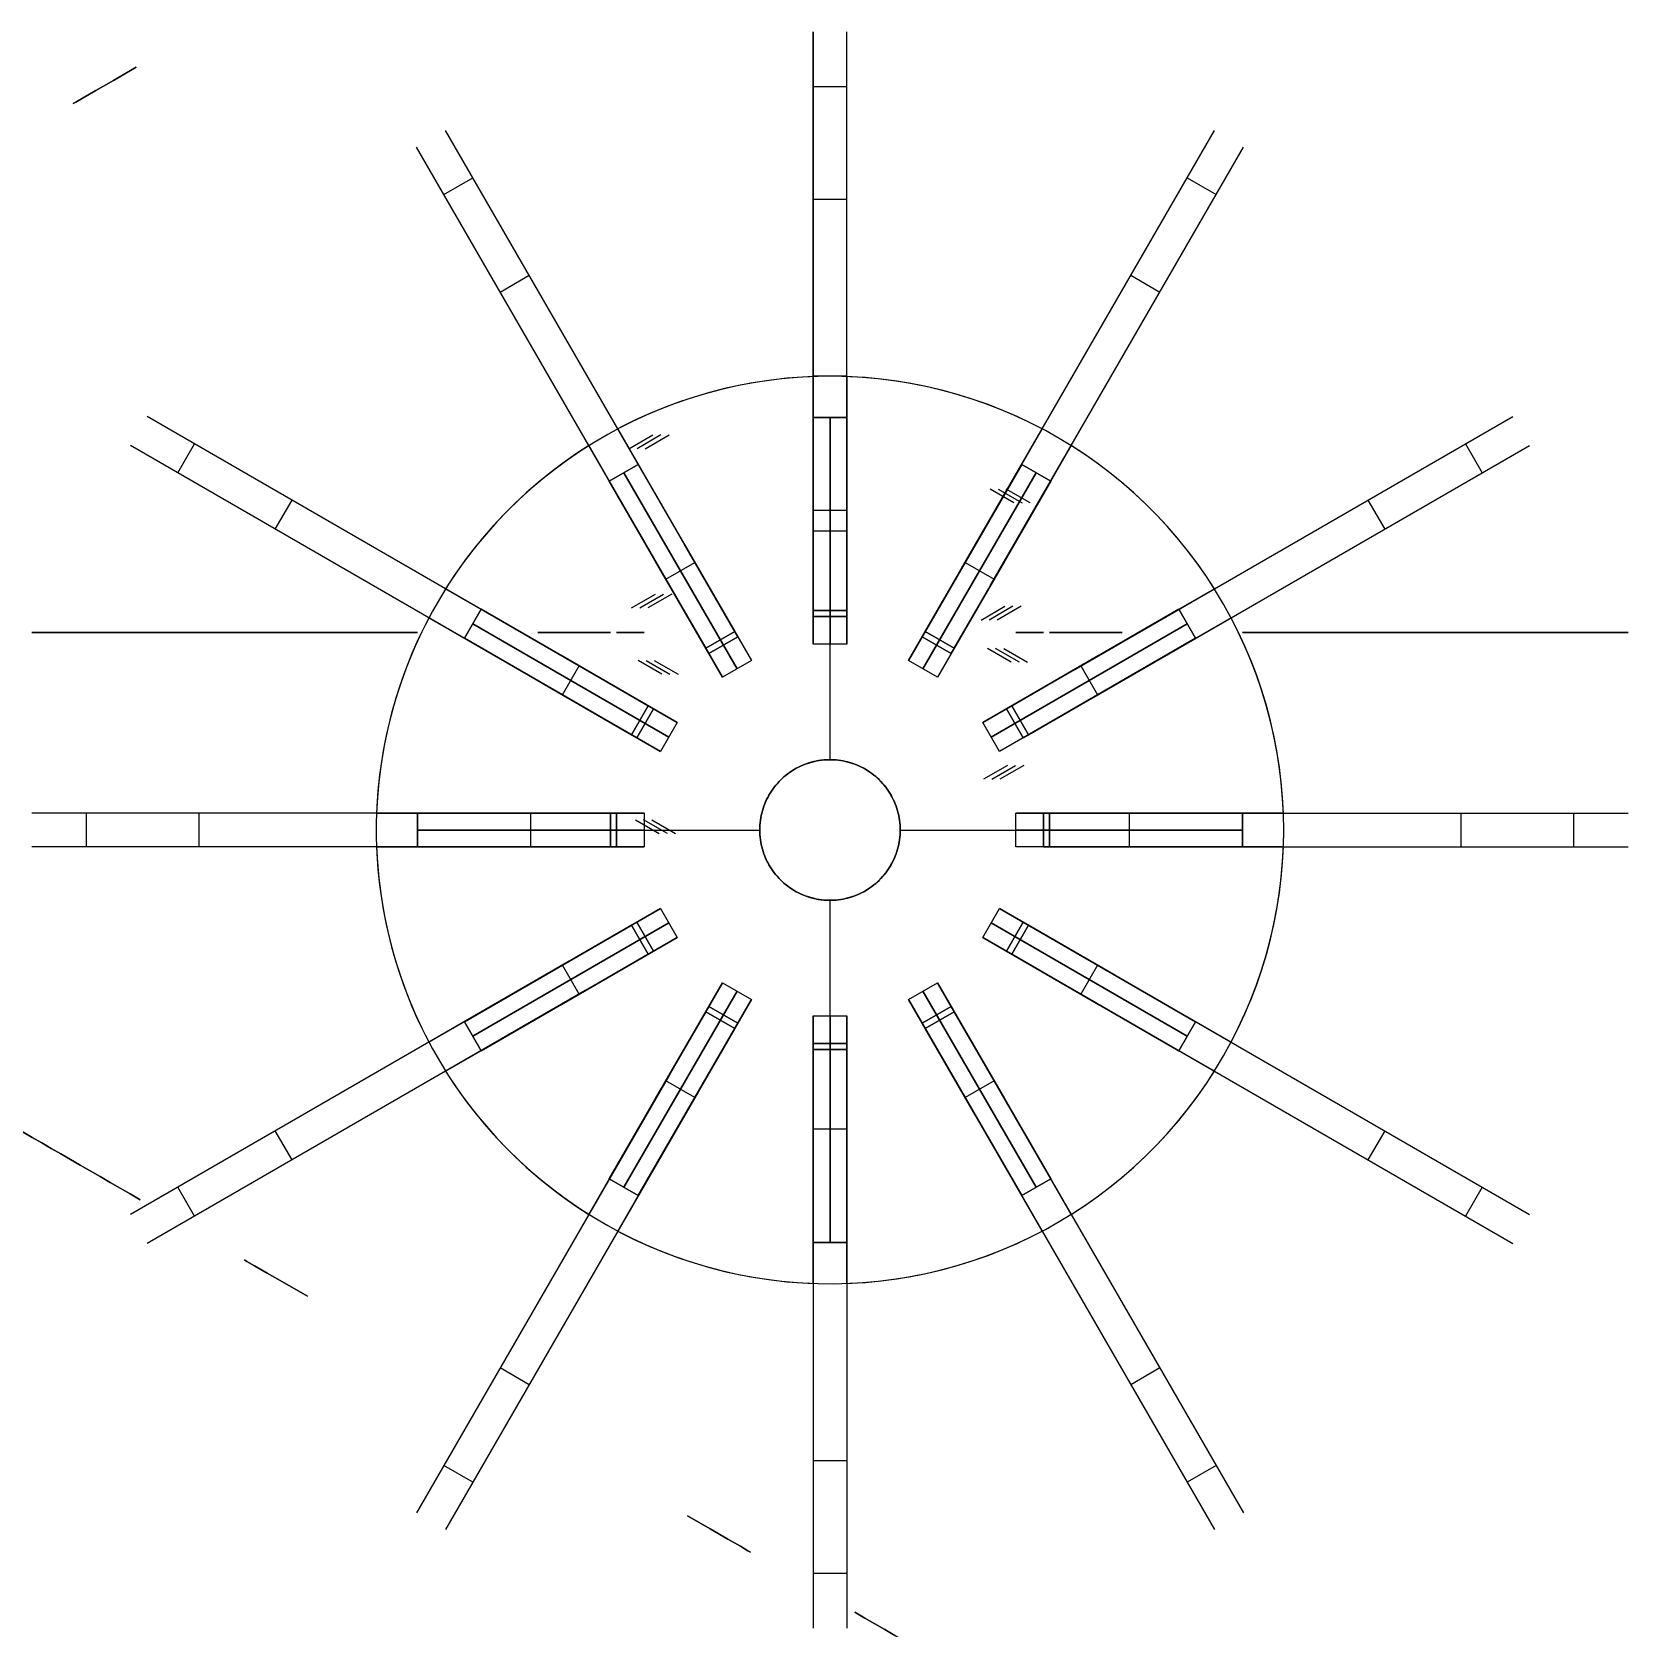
# Model space of a CAD drawing. Header units: millimetres. Extents: x 313 to 886, y -357 to 215.
import ezdxf

# ---------------------------------------------------------------- set-up
doc = ezdxf.new("R2010")
doc.units = ezdxf.units.MM
for name, color, linetype in [('Core_Sketch1', 7, 'Continuous'), ('Core_Sketch2', 7, 'Continuous'), ('Rib_Sketch1', 7, 'Continuous'), ('Rib_Sketch3', 7, 'Continuous')]:
    doc.layers.add(name, color=color, linetype=linetype)

msp = doc.modelspace()

# ---------------------------------------------------------------- linework, layer by layer
at = {"color": 0, "linetype": 'ByBlock', "lineweight": -2}
for points in [[(593.59, 33.92), (593.59, 215.25)], [(605.59, 33.92), (605.59, 215.25)], [(593.59, 195.69), (605.59, 195.69)], [(593.59, 195.69), (605.59, 195.69)], [(552.4, 22.88), (461.73, 179.92)], [(646.78, 22.88), (737.44, 179.92)], [(542.01, 16.88), (451.34, 173.92)], [(657.17, 16.88), (747.84, 173.92)], [(461.12, 156.98), (471.51, 162.98)], [(461.12, 156.98), (471.51, 162.98)], [(727.66, 162.98), (738.06, 156.98)], [(727.66, 162.98), (738.06, 156.98)], [(593.59, 155.3), (605.59, 155.3)], [(593.59, 155.3), (605.59, 155.3)], [(481.32, 122), (491.71, 128)], [(481.32, 122), (491.71, 128)], [(707.47, 128), (717.86, 122)], [(707.47, 128), (717.86, 122)], [(593.59, 91.71), (587.97, 91.4), (582.36, 90.9), (576.78, 90.21), (571.22, 89.33), (565.7, 88.25), (560.21, 86.98), (554.78, 85.52), (549.39, 83.88), (544.07, 82.05), (538.81, 80.04), (533.63, 77.85), (528.53, 75.47), (523.51, 72.93)], [(593.59, 91.71), (587.97, 91.4), (582.36, 90.9), (576.78, 90.21), (571.22, 89.33), (565.7, 88.25), (560.21, 86.98), (554.78, 85.52), (549.39, 83.88), (544.07, 82.05), (538.81, 80.04), (533.63, 77.85), (528.53, 75.47), (523.51, 72.93)], [(593.59, 91.71), (587.97, 91.4), (582.36, 90.9), (576.78, 90.21), (571.22, 89.33), (565.7, 88.25), (560.21, 86.98), (554.78, 85.52), (549.39, 83.88), (544.07, 82.05), (538.81, 80.04), (533.63, 77.85), (528.53, 75.47), (523.51, 72.93)], [(593.59, 91.71), (587.97, 91.4), (582.36, 90.9), (576.78, 90.21), (571.22, 89.33), (565.7, 88.25), (560.21, 86.98), (554.78, 85.52), (549.39, 83.88), (544.07, 82.05), (538.81, 80.04), (533.63, 77.85), (528.53, 75.47), (523.51, 72.93)], [(593.59, 91.71), (587.97, 91.4), (582.36, 90.9), (576.78, 90.21), (571.22, 89.33), (565.7, 88.25), (560.21, 86.98), (554.78, 85.52), (549.39, 83.88), (544.07, 82.05), (538.81, 80.04), (533.63, 77.85), (528.53, 75.47), (523.51, 72.93)], [(593.59, 91.71), (587.97, 91.4), (582.36, 90.9), (576.78, 90.21), (571.22, 89.33), (565.7, 88.25), (560.21, 86.98), (554.78, 85.52), (549.39, 83.88), (544.07, 82.05), (538.81, 80.04), (533.63, 77.85), (528.53, 75.47), (523.51, 72.93)], [(593.59, 43.82), (593.59, 91.71)], [(593.59, 43.82), (593.59, 91.71)], [(593.59, 43.82), (593.59, 91.71)], [(593.59, 43.82), (593.59, 91.71)], [(675.67, 72.93), (670.65, 75.47), (665.55, 77.85), (660.36, 80.04), (655.11, 82.05), (649.78, 83.88), (644.4, 85.52), (638.97, 86.98), (633.48, 88.25), (627.96, 89.33), (622.4, 90.21), (616.81, 90.9), (611.21, 91.4), (605.59, 91.71)], [(675.67, 72.93), (670.65, 75.47), (665.55, 77.85), (660.36, 80.04), (655.11, 82.05), (649.78, 83.88), (644.4, 85.52), (638.97, 86.98), (633.48, 88.25), (627.96, 89.33), (622.4, 90.21), (616.81, 90.9), (611.21, 91.4), (605.59, 91.71)], [(675.67, 72.93), (670.65, 75.47), (665.55, 77.85), (660.36, 80.04), (655.11, 82.05), (649.78, 83.88), (644.4, 85.52), (638.97, 86.98), (633.48, 88.25), (627.96, 89.33), (622.4, 90.21), (616.81, 90.9), (611.21, 91.4), (605.59, 91.71)], [(675.67, 72.93), (670.65, 75.47), (665.55, 77.85), (660.36, 80.04), (655.11, 82.05), (649.78, 83.88), (644.4, 85.52), (638.97, 86.98), (633.48, 88.25), (627.96, 89.33), (622.4, 90.21), (616.81, 90.9), (611.21, 91.4), (605.59, 91.71)], [(605.59, 91.71), (605.59, 43.82)], [(605.59, 91.71), (605.59, 43.82)], [(605.59, 91.71), (605.59, 43.82)], [(605.59, 91.71), (605.59, 43.82)], [(675.67, 72.93), (670.65, 75.47), (665.55, 77.85), (660.36, 80.04), (655.11, 82.05), (649.78, 83.88), (644.4, 85.52), (638.97, 86.98), (633.48, 88.25), (627.96, 89.33), (622.4, 90.21), (616.81, 90.9), (611.21, 91.4), (605.59, 91.71)], [(675.67, 72.93), (670.65, 75.47), (665.55, 77.85), (660.36, 80.04), (655.11, 82.05), (649.78, 83.88), (644.4, 85.52), (638.97, 86.98), (633.48, 88.25), (627.96, 89.33), (622.4, 90.21), (616.81, 90.9), (611.21, 91.4), (605.59, 91.71)], [(511.86, -13.27), (354.82, 77.4)], [(593.59, 77.04), (593.59, -4.18)], [(593.59, -4.18), (593.59, 77.04)], [(605.59, 77.04), (593.59, 77.04)], [(593.59, 77.04), (605.59, 77.04)], [(599.59, -4.18), (599.59, 77.04)], [(599.59, 77.04), (599.59, -4.18)], [(605.59, 77.04), (605.59, -4.18)], [(605.59, -4.18), (605.59, 77.04)], [(687.32, -13.27), (844.36, 77.4)], [(523.51, 72.93), (547.45, 31.46)], [(547.45, 31.46), (523.51, 72.93)], [(523.51, 72.93), (547.45, 31.46)], [(547.45, 31.46), (523.51, 72.93)], [(651.73, 31.46), (675.67, 72.93)], [(675.67, 72.93), (651.73, 31.46)], [(651.73, 31.46), (675.67, 72.93)], [(675.67, 72.93), (651.73, 31.46)], [(505.86, -23.66), (348.82, 67.01)], [(365.76, 57.23), (371.76, 67.62)], [(365.76, 57.23), (371.76, 67.62)], [(513.11, 66.93), (508.4, 63.86), (503.79, 60.62), (499.3, 57.23), (494.93, 53.68), (490.69, 49.99), (486.57, 46.15), (482.59, 42.17), (478.75, 38.05), (475.06, 33.81), (471.51, 29.44), (468.12, 24.95), (464.89, 20.34), (461.81, 15.63)], [(513.11, 66.93), (508.4, 63.86), (503.79, 60.62), (499.3, 57.23), (494.93, 53.68), (490.69, 49.99), (486.57, 46.15), (482.59, 42.17), (478.75, 38.05), (475.06, 33.81), (471.51, 29.44), (468.12, 24.95), (464.89, 20.34), (461.81, 15.63)], [(513.11, 66.93), (508.4, 63.86), (503.79, 60.62), (499.3, 57.23), (494.93, 53.68), (490.69, 49.99), (486.57, 46.15), (482.59, 42.17), (478.75, 38.05), (475.06, 33.81), (471.51, 29.44), (468.12, 24.95), (464.89, 20.34), (461.81, 15.63)], [(513.11, 66.93), (508.4, 63.86), (503.79, 60.62), (499.3, 57.23), (494.93, 53.68), (490.69, 49.99), (486.57, 46.15), (482.59, 42.17), (478.75, 38.05), (475.06, 33.81), (471.51, 29.44), (468.12, 24.95), (464.89, 20.34), (461.81, 15.63)], [(513.11, 66.93), (508.4, 63.86), (503.79, 60.62), (499.3, 57.23), (494.93, 53.68), (490.69, 49.99), (486.57, 46.15), (482.59, 42.17), (478.75, 38.05), (475.06, 33.81), (471.51, 29.44), (468.12, 24.95), (464.89, 20.34), (461.81, 15.63)], [(513.11, 66.93), (508.4, 63.86), (503.79, 60.62), (499.3, 57.23), (494.93, 53.68), (490.69, 49.99), (486.57, 46.15), (482.59, 42.17), (478.75, 38.05), (475.06, 33.81), (471.51, 29.44), (468.12, 24.95), (464.89, 20.34), (461.81, 15.63)], [(537.06, 25.46), (513.11, 66.93)], [(513.11, 66.93), (537.06, 25.46)], [(537.06, 25.46), (513.11, 66.93)], [(513.11, 66.93), (537.06, 25.46)], [(686.06, 66.93), (662.12, 25.46)], [(662.12, 25.46), (686.06, 66.93)], [(686.06, 66.93), (662.12, 25.46)], [(662.12, 25.46), (686.06, 66.93)], [(737.37, 15.63), (734.29, 20.34), (731.06, 24.95), (727.66, 29.44), (724.12, 33.81), (720.42, 38.05), (716.58, 42.17), (712.6, 46.15), (708.49, 49.99), (704.24, 53.68), (699.87, 57.23), (695.38, 60.62), (690.78, 63.86), (686.06, 66.93)], [(737.37, 15.63), (734.29, 20.34), (731.06, 24.95), (727.66, 29.44), (724.12, 33.81), (720.42, 38.05), (716.58, 42.17), (712.6, 46.15), (708.49, 49.99), (704.24, 53.68), (699.87, 57.23), (695.38, 60.62), (690.78, 63.86), (686.06, 66.93)], [(737.37, 15.63), (734.29, 20.34), (731.06, 24.95), (727.66, 29.44), (724.12, 33.81), (720.42, 38.05), (716.58, 42.17), (712.6, 46.15), (708.49, 49.99), (704.24, 53.68), (699.87, 57.23), (695.38, 60.62), (690.78, 63.86), (686.06, 66.93)], [(737.37, 15.63), (734.29, 20.34), (731.06, 24.95), (727.66, 29.44), (724.12, 33.81), (720.42, 38.05), (716.58, 42.17), (712.6, 46.15), (708.49, 49.99), (704.24, 53.68), (699.87, 57.23), (695.38, 60.62), (690.78, 63.86), (686.06, 66.93)], [(737.37, 15.63), (734.29, 20.34), (731.06, 24.95), (727.66, 29.44), (724.12, 33.81), (720.42, 38.05), (716.58, 42.17), (712.6, 46.15), (708.49, 49.99), (704.24, 53.68), (699.87, 57.23), (695.38, 60.62), (690.78, 63.86), (686.06, 66.93)], [(737.37, 15.63), (734.29, 20.34), (731.06, 24.95), (727.66, 29.44), (724.12, 33.81), (720.42, 38.05), (716.58, 42.17), (712.6, 46.15), (708.49, 49.99), (704.24, 53.68), (699.87, 57.23), (695.38, 60.62), (690.78, 63.86), (686.06, 66.93)], [(693.32, -23.66), (850.36, 67.01)], [(827.42, 67.62), (833.42, 57.23)], [(827.42, 67.62), (833.42, 57.23)], [(530.84, 60.23), (520.45, 54.23)], [(520.45, 54.23), (530.84, 60.23)], [(566.26, -13.11), (525.65, 57.23)], [(525.65, 57.23), (566.26, -13.11)], [(530.84, 60.23), (571.45, -10.11)], [(530.84, 60.23), (571.45, -10.11)], [(668.34, 60.23), (627.73, -10.11)], [(627.73, -10.11), (668.34, 60.23)], [(632.92, -13.11), (673.53, 57.23)], [(673.53, 57.23), (632.92, -13.11)], [(678.73, 54.23), (668.34, 60.23)], [(668.34, 60.23), (678.73, 54.23)], [(520.45, 54.23), (561.06, -16.11)], [(561.06, -16.11), (520.45, 54.23)], [(678.73, 54.23), (638.12, -16.11)], [(678.73, 54.23), (638.12, -16.11)], [(400.74, 37.03), (406.74, 47.42)], [(400.74, 37.03), (406.74, 47.42)], [(792.44, 47.42), (798.44, 37.03)], [(792.44, 47.42), (798.44, 37.03)], [(593.59, 5.68), (593.59, 43.82)], [(593.59, 7.83), (593.59, 43.82)], [(593.59, 7.83), (593.59, 43.82)], [(593.59, 5.68), (593.59, 43.82)], [(605.59, 43.82), (605.59, 5.68)], [(605.59, 43.82), (605.59, 7.83)], [(605.59, 43.82), (605.59, 7.83)], [(605.59, 43.82), (605.59, 5.68)], [(593.59, 36.43), (605.59, 36.43)], [(593.59, 36.43), (605.59, 36.43)], [(547.45, 31.46), (566.52, -1.57)], [(565.45, 0.29), (547.45, 31.46)], [(547.45, 31.46), (565.45, 0.29)], [(566.52, -1.57), (547.45, 31.46)], [(632.66, -1.57), (651.73, 31.46)], [(651.73, 31.46), (632.66, -1.57)], [(651.73, 31.46), (633.73, 0.29)], [(633.73, 0.29), (651.73, 31.46)], [(556.13, -7.57), (537.06, 25.46)], [(537.06, 25.46), (555.05, -5.71)], [(555.05, -5.71), (537.06, 25.46)], [(537.06, 25.46), (556.13, -7.57)], [(540.75, 19.06), (551.15, 25.06)], [(540.75, 19.06), (551.15, 25.06)], [(662.12, 25.46), (643.05, -7.57)], [(643.05, -7.57), (662.12, 25.46)], [(644.12, -5.71), (662.12, 25.46)], [(662.12, 25.46), (644.12, -5.71)], [(648.03, 25.06), (658.42, 19.06)], [(648.03, 25.06), (658.42, 19.06)], [(461.81, 15.63), (503.28, -8.32)], [(503.28, -8.32), (461.81, 15.63)], [(461.81, 15.63), (503.28, -8.32)], [(503.28, -8.32), (461.81, 15.63)], [(695.89, -8.32), (737.37, 15.63)], [(737.37, 15.63), (695.89, -8.32)], [(695.89, -8.32), (737.37, 15.63)], [(737.37, 15.63), (695.89, -8.32)], [(474.51, 8.29), (468.51, -2.1)], [(468.51, -2.1), (474.51, 8.29)], [(474.51, 8.29), (544.85, -32.32)], [(544.85, -32.32), (474.51, 8.29)], [(605.59, 7.83), (593.59, 7.83)], [(593.59, 7.83), (605.59, 7.83)], [(599.59, -45.65), (599.59, 7.83)], [(599.59, -45.65), (599.59, 7.83)], [(724.66, 8.29), (654.32, -32.32)], [(654.32, -32.32), (724.66, 8.29)], [(730.66, -2.1), (724.66, 8.29)], [(724.66, 8.29), (730.66, -2.1)], [(455.81, 5.23), (453.27, 0.21), (450.89, -4.89), (448.7, -10.07), (446.69, -15.33), (444.86, -20.65), (443.22, -26.04), (441.76, -31.47), (440.49, -36.96), (439.42, -42.48), (438.53, -48.04), (437.84, -53.62), (437.34, -59.23), (437.03, -64.85)], [(455.81, 5.23), (453.27, 0.21), (450.89, -4.89), (448.7, -10.07), (446.69, -15.33), (444.86, -20.65), (443.22, -26.04), (441.76, -31.47), (440.49, -36.96), (439.42, -42.48), (438.53, -48.04), (437.84, -53.62), (437.34, -59.23), (437.03, -64.85)], [(455.81, 5.23), (453.27, 0.21), (450.89, -4.89), (448.7, -10.07), (446.69, -15.33), (444.86, -20.65), (443.22, -26.04), (441.76, -31.47), (440.49, -36.96), (439.42, -42.48), (438.53, -48.04), (437.84, -53.62), (437.34, -59.23), (437.03, -64.85)], [(455.81, 5.23), (453.27, 0.21), (450.89, -4.89), (448.7, -10.07), (446.69, -15.33), (444.86, -20.65), (443.22, -26.04), (441.76, -31.47), (440.49, -36.96), (439.42, -42.48), (438.53, -48.04), (437.84, -53.62), (437.34, -59.23), (437.03, -64.85)], [(455.81, 5.23), (453.27, 0.21), (450.89, -4.89), (448.7, -10.07), (446.69, -15.33), (444.86, -20.65), (443.22, -26.04), (441.76, -31.47), (440.49, -36.96), (439.42, -42.48), (438.53, -48.04), (437.84, -53.62), (437.34, -59.23), (437.03, -64.85)], [(455.81, 5.23), (453.27, 0.21), (450.89, -4.89), (448.7, -10.07), (446.69, -15.33), (444.86, -20.65), (443.22, -26.04), (441.76, -31.47), (440.49, -36.96), (439.42, -42.48), (438.53, -48.04), (437.84, -53.62), (437.34, -59.23), (437.03, -64.85)], [(497.28, -18.71), (455.81, 5.23)], [(455.81, 5.23), (497.28, -18.71)], [(497.28, -18.71), (455.81, 5.23)], [(455.81, 5.23), (497.28, -18.71)], [(541.85, -37.52), (471.51, 3.1)], [(471.51, 3.1), (541.85, -37.52)], [(555.05, -5.71), (565.45, 0.29)], [(565.45, 0.29), (555.05, -5.71)], [(593.59, 5.68), (605.59, 5.68)], [(605.59, 5.68), (593.59, 5.68)], [(599.59, -45.65), (599.59, 5.68)], [(599.59, -45.65), (599.59, 5.68)], [(633.73, 0.29), (644.12, -5.71)], [(644.12, -5.71), (633.73, 0.29)], [(657.32, -37.52), (727.66, 3.1)], [(727.66, 3.1), (657.32, -37.52)], [(743.37, 5.23), (701.89, -18.71)], [(701.89, -18.71), (743.37, 5.23)], [(743.37, 5.23), (701.89, -18.71)], [(701.89, -18.71), (743.37, 5.23)], [(762.14, -64.85), (761.84, -59.23), (761.34, -53.62), (760.65, -48.04), (759.76, -42.48), (758.69, -36.96), (757.42, -31.47), (755.96, -26.04), (754.32, -20.65), (752.49, -15.33), (750.48, -10.07), (748.28, -4.89), (745.91, 0.21), (743.37, 5.23)], [(762.14, -64.85), (761.84, -59.23), (761.34, -53.62), (760.65, -48.04), (759.76, -42.48), (758.69, -36.96), (757.42, -31.47), (755.96, -26.04), (754.32, -20.65), (752.49, -15.33), (750.48, -10.07), (748.28, -4.89), (745.91, 0.21), (743.37, 5.23)], [(762.14, -64.85), (761.84, -59.23), (761.34, -53.62), (760.65, -48.04), (759.76, -42.48), (758.69, -36.96), (757.42, -31.47), (755.96, -26.04), (754.32, -20.65), (752.49, -15.33), (750.48, -10.07), (748.28, -4.89), (745.91, 0.21), (743.37, 5.23)], [(762.14, -64.85), (761.84, -59.23), (761.34, -53.62), (760.65, -48.04), (759.76, -42.48), (758.69, -36.96), (757.42, -31.47), (755.96, -26.04), (754.32, -20.65), (752.49, -15.33), (750.48, -10.07), (748.28, -4.89), (745.91, 0.21), (743.37, 5.23)], [(762.14, -64.85), (761.84, -59.23), (761.34, -53.62), (760.65, -48.04), (759.76, -42.48), (758.69, -36.96), (757.42, -31.47), (755.96, -26.04), (754.32, -20.65), (752.49, -15.33), (750.48, -10.07), (748.28, -4.89), (745.91, 0.21), (743.37, 5.23)], [(762.14, -64.85), (761.84, -59.23), (761.34, -53.62), (760.65, -48.04), (759.76, -42.48), (758.69, -36.96), (757.42, -31.47), (755.96, -26.04), (754.32, -20.65), (752.49, -15.33), (750.48, -10.07), (748.28, -4.89), (745.91, 0.21), (743.37, 5.23)], [(468.51, -2.1), (538.85, -42.71)], [(538.85, -42.71), (468.51, -2.1)], [(566.52, -1.57), (556.13, -7.57)], [(556.13, -7.57), (566.52, -1.57)], [(605.59, -4.18), (593.59, -4.18)], [(605.59, -4.18), (593.59, -4.18)], [(643.05, -7.57), (632.66, -1.57)], [(632.66, -1.57), (643.05, -7.57)], [(730.66, -2.1), (660.32, -42.71)], [(730.66, -2.1), (660.32, -42.71)], [(503.28, -8.32), (536.31, -27.39)], [(534.45, -26.31), (503.28, -8.32)], [(503.28, -8.32), (534.45, -26.31)], [(536.31, -27.39), (503.28, -8.32)], [(571.45, -10.11), (561.06, -16.11)], [(571.45, -10.11), (561.06, -16.11)], [(638.12, -16.11), (627.73, -10.11)], [(638.12, -16.11), (627.73, -10.11)], [(662.87, -27.39), (695.89, -8.32)], [(695.89, -8.32), (662.87, -27.39)], [(695.89, -8.32), (664.72, -26.31)], [(664.72, -26.31), (695.89, -8.32)], [(503.68, -22.41), (509.68, -12.01)], [(503.68, -22.41), (509.68, -12.01)], [(689.49, -12.01), (695.49, -22.41)], [(689.49, -12.01), (695.49, -22.41)], [(530.31, -37.78), (497.28, -18.71)], [(497.28, -18.71), (528.45, -36.71)], [(528.45, -36.71), (497.28, -18.71)], [(497.28, -18.71), (530.31, -37.78)], [(701.89, -18.71), (668.87, -37.78)], [(668.87, -37.78), (701.89, -18.71)], [(670.72, -36.71), (701.89, -18.71)], [(701.89, -18.71), (670.72, -36.71)], [(528.45, -36.71), (534.45, -26.31)], [(534.45, -26.31), (528.45, -36.71)], [(536.31, -27.39), (530.31, -37.78)], [(530.31, -37.78), (536.31, -27.39)], [(668.87, -37.78), (662.87, -27.39)], [(662.87, -27.39), (668.87, -37.78)], [(664.72, -26.31), (670.72, -36.71)], [(670.72, -36.71), (664.72, -26.31)], [(544.85, -32.32), (538.85, -42.71)], [(544.85, -32.32), (538.85, -42.71)], [(660.32, -42.71), (654.32, -32.32)], [(660.32, -42.71), (654.32, -32.32)], [(624.79, -70.85), (624.77, -69.98), (624.73, -69.11), (624.65, -68.24), (624.55, -67.38), (624.41, -66.52), (624.25, -65.67), (624.06, -64.82), (623.83, -63.98), (623.58, -63.14), (623.3, -62.32), (622.99, -61.51), (622.66, -60.7), (622.29, -59.91), (621.9, -59.14), (621.48, -58.37), (621.04, -57.63), (620.57, -56.89), (620.08, -56.18), (619.56, -55.48), (619.02, -54.8), (618.45, -54.14), (617.86, -53.5), (617.25, -52.88), (616.62, -52.28), (615.97, -51.7), (615.3, -51.15), (614.61, -50.62), (613.9, -50.11), (613.18, -49.63), (612.44, -49.17), (611.68, -48.74), (610.91, -48.34), (610.13, -47.96), (609.33, -47.61), (608.52, -47.29), (607.71, -46.99), (606.88, -46.73), (606.04, -46.49), (605.2, -46.28), (604.35, -46.1), (603.49, -45.95), (602.63, -45.83), (601.76, -45.74), (600.89, -45.68), (600.02, -45.65), (599.15, -45.65), (598.28, -45.68), (597.42, -45.74), (596.55, -45.83), (595.69, -45.95), (594.83, -46.1), (593.98, -46.28), (593.14, -46.49), (592.3, -46.73), (591.47, -46.99), (590.65, -47.29), (589.84, -47.61), (589.05, -47.96), (588.26, -48.34), (587.49, -48.74), (586.74, -49.17), (586, -49.63), (585.27, -50.11), (584.57, -50.62), (583.88, -51.15), (583.21, -51.7), (582.56, -52.28), (581.92, -52.88), (581.31, -53.5), (580.73, -54.14), (580.16, -54.8), (579.62, -55.48), (579.1, -56.18), (578.61, -56.89), (578.14, -57.63), (577.69, -58.37), (577.28, -59.14), (576.88, -59.91), (576.52, -60.7), (576.18, -61.51), (575.88, -62.32), (575.6, -63.14), (575.34, -63.98), (575.12, -64.82), (574.93, -65.67), (574.76, -66.52), (574.63, -67.38), (574.52, -68.24), (574.45, -69.11), (574.4, -69.98), (574.39, -70.85)], [(574.39, -70.85), (574.4, -69.98), (574.45, -69.11), (574.52, -68.24), (574.63, -67.38), (574.76, -66.52), (574.93, -65.67), (575.12, -64.82), (575.34, -63.98), (575.6, -63.14), (575.88, -62.32), (576.18, -61.51), (576.52, -60.7), (576.88, -59.91), (577.28, -59.14), (577.69, -58.37), (578.14, -57.63), (578.61, -56.89), (579.1, -56.18), (579.62, -55.48), (580.16, -54.8), (580.73, -54.14), (581.31, -53.5), (581.92, -52.88), (582.56, -52.28), (583.21, -51.7), (583.88, -51.15), (584.57, -50.62), (585.27, -50.11), (586, -49.63), (586.74, -49.17), (587.49, -48.74), (588.26, -48.34), (589.05, -47.96), (589.84, -47.61), (590.65, -47.29), (591.47, -46.99), (592.3, -46.73), (593.14, -46.49), (593.98, -46.28), (594.83, -46.1), (595.69, -45.95), (596.55, -45.83), (597.42, -45.74), (598.28, -45.68), (599.15, -45.65), (600.02, -45.65), (600.89, -45.68), (601.76, -45.74), (602.63, -45.83), (603.49, -45.95), (604.35, -46.1), (605.2, -46.28), (606.04, -46.49), (606.88, -46.73), (607.71, -46.99), (608.52, -47.29), (609.33, -47.61), (610.13, -47.96), (610.91, -48.34), (611.68, -48.74), (612.44, -49.17), (613.18, -49.63), (613.9, -50.11), (614.61, -50.62), (615.3, -51.15), (615.97, -51.7), (616.62, -52.28), (617.25, -52.88), (617.86, -53.5), (618.45, -54.14), (619.02, -54.8), (619.56, -55.48), (620.08, -56.18), (620.57, -56.89), (621.04, -57.63), (621.48, -58.37), (621.9, -59.14), (622.29, -59.91), (622.66, -60.7), (622.99, -61.51), (623.3, -62.32), (623.58, -63.14), (623.83, -63.98), (624.06, -64.82), (624.25, -65.67), (624.41, -66.52), (624.55, -67.38), (624.65, -68.24), (624.73, -69.11), (624.77, -69.98), (624.79, -70.85)], [(624.79, -70.85), (624.77, -69.98), (624.73, -69.11), (624.65, -68.24), (624.55, -67.38), (624.41, -66.52), (624.25, -65.67), (624.06, -64.82), (623.83, -63.98), (623.58, -63.14), (623.3, -62.32), (622.99, -61.51), (622.66, -60.7), (622.29, -59.91), (621.9, -59.14), (621.48, -58.37), (621.04, -57.63), (620.57, -56.89), (620.08, -56.18), (619.56, -55.48), (619.02, -54.8), (618.45, -54.14), (617.86, -53.5), (617.25, -52.88), (616.62, -52.28), (615.97, -51.7), (615.3, -51.15), (614.61, -50.62), (613.9, -50.11), (613.18, -49.63), (612.44, -49.17), (611.68, -48.74), (610.91, -48.34), (610.13, -47.96), (609.33, -47.61), (608.52, -47.29), (607.71, -46.99), (606.88, -46.73), (606.04, -46.49), (605.2, -46.28), (604.35, -46.1), (603.49, -45.95), (602.63, -45.83), (601.76, -45.74), (600.89, -45.68), (600.02, -45.65), (599.15, -45.65), (598.28, -45.68), (597.42, -45.74), (596.55, -45.83), (595.69, -45.95), (594.83, -46.1), (593.98, -46.28), (593.14, -46.49), (592.3, -46.73), (591.47, -46.99), (590.65, -47.29), (589.84, -47.61), (589.05, -47.96), (588.26, -48.34), (587.49, -48.74), (586.74, -49.17), (586, -49.63), (585.27, -50.11), (584.57, -50.62), (583.88, -51.15), (583.21, -51.7), (582.56, -52.28), (581.92, -52.88), (581.31, -53.5), (580.73, -54.14), (580.16, -54.8), (579.62, -55.48), (579.1, -56.18), (578.61, -56.89), (578.14, -57.63), (577.69, -58.37), (577.28, -59.14), (576.88, -59.91), (576.52, -60.7), (576.18, -61.51), (575.88, -62.32), (575.6, -63.14), (575.34, -63.98), (575.12, -64.82), (574.93, -65.67), (574.76, -66.52), (574.63, -67.38), (574.52, -68.24), (574.45, -69.11), (574.4, -69.98), (574.39, -70.85)], [(574.39, -70.85), (574.4, -69.98), (574.45, -69.11), (574.52, -68.24), (574.63, -67.38), (574.76, -66.52), (574.93, -65.67), (575.12, -64.82), (575.34, -63.98), (575.6, -63.14), (575.88, -62.32), (576.18, -61.51), (576.52, -60.7), (576.88, -59.91), (577.28, -59.14), (577.69, -58.37), (578.14, -57.63), (578.61, -56.89), (579.1, -56.18), (579.62, -55.48), (580.16, -54.8), (580.73, -54.14), (581.31, -53.5), (581.92, -52.88), (582.56, -52.28), (583.21, -51.7), (583.88, -51.15), (584.57, -50.62), (585.27, -50.11), (586, -49.63), (586.74, -49.17), (587.49, -48.74), (588.26, -48.34), (589.05, -47.96), (589.84, -47.61), (590.65, -47.29), (591.47, -46.99), (592.3, -46.73), (593.14, -46.49), (593.98, -46.28), (594.83, -46.1), (595.69, -45.95), (596.55, -45.83), (597.42, -45.74), (598.28, -45.68), (599.15, -45.65), (600.02, -45.65), (600.89, -45.68), (601.76, -45.74), (602.63, -45.83), (603.49, -45.95), (604.35, -46.1), (605.2, -46.28), (606.04, -46.49), (606.88, -46.73), (607.71, -46.99), (608.52, -47.29), (609.33, -47.61), (610.13, -47.96), (610.91, -48.34), (611.68, -48.74), (612.44, -49.17), (613.18, -49.63), (613.9, -50.11), (614.61, -50.62), (615.3, -51.15), (615.97, -51.7), (616.62, -52.28), (617.25, -52.88), (617.86, -53.5), (618.45, -54.14), (619.02, -54.8), (619.56, -55.48), (620.08, -56.18), (620.57, -56.89), (621.04, -57.63), (621.48, -58.37), (621.9, -59.14), (622.29, -59.91), (622.66, -60.7), (622.99, -61.51), (623.3, -62.32), (623.58, -63.14), (623.83, -63.98), (624.06, -64.82), (624.25, -65.67), (624.41, -66.52), (624.55, -67.38), (624.65, -68.24), (624.73, -69.11), (624.77, -69.98), (624.79, -70.85)], [(494.82, -64.85), (313.49, -64.85)], [(333.05, -76.85), (333.05, -64.85)], [(333.05, -76.85), (333.05, -64.85)], [(373.44, -76.85), (373.44, -64.85)], [(373.44, -76.85), (373.44, -64.85)], [(437.03, -64.85), (484.92, -64.85)], [(484.92, -64.85), (437.03, -64.85)], [(437.03, -64.85), (484.92, -64.85)], [(484.92, -64.85), (437.03, -64.85)], [(451.7, -64.85), (451.7, -76.85)], [(451.7, -76.85), (451.7, -64.85)], [(451.7, -64.85), (532.92, -64.85)], [(532.92, -64.85), (451.7, -64.85)], [(484.92, -64.85), (523.06, -64.85)], [(520.91, -64.85), (484.92, -64.85)], [(484.92, -64.85), (520.91, -64.85)], [(523.06, -64.85), (484.92, -64.85)], [(492.31, -76.85), (492.31, -64.85)], [(492.31, -76.85), (492.31, -64.85)], [(520.91, -64.85), (520.91, -76.85)], [(520.91, -76.85), (520.91, -64.85)], [(523.06, -76.85), (523.06, -64.85)], [(523.06, -64.85), (523.06, -76.85)], [(532.92, -64.85), (532.92, -76.85)], [(532.92, -64.85), (532.92, -76.85)], [(747.48, -64.85), (666.26, -64.85)], [(666.26, -64.85), (747.48, -64.85)], [(666.26, -76.85), (666.26, -64.85)], [(666.26, -76.85), (666.26, -64.85)], [(676.12, -64.85), (676.12, -76.85)], [(676.12, -64.85), (714.26, -64.85)], [(676.12, -76.85), (676.12, -64.85)], [(714.26, -64.85), (676.12, -64.85)], [(678.26, -76.85), (678.26, -64.85)], [(714.26, -64.85), (678.26, -64.85)], [(678.26, -64.85), (678.26, -76.85)], [(678.26, -64.85), (714.26, -64.85)], [(704.36, -64.85), (885.69, -64.85)], [(706.87, -64.85), (706.87, -76.85)], [(706.87, -64.85), (706.87, -76.85)], [(714.26, -64.85), (762.14, -64.85)], [(762.14, -64.85), (714.26, -64.85)], [(714.26, -64.85), (762.14, -64.85)], [(762.14, -64.85), (714.26, -64.85)], [(747.48, -76.85), (747.48, -64.85)], [(747.48, -64.85), (747.48, -76.85)], [(825.74, -64.85), (825.74, -76.85)], [(825.74, -64.85), (825.74, -76.85)], [(866.13, -64.85), (866.13, -76.85)], [(866.13, -64.85), (866.13, -76.85)], [(532.92, -70.85), (451.7, -70.85)], [(451.7, -70.85), (532.92, -70.85)], [(520.91, -70.85), (574.39, -70.85)], [(520.91, -70.85), (574.39, -70.85)], [(523.06, -70.85), (574.39, -70.85)], [(523.06, -70.85), (574.39, -70.85)], [(574.39, -70.85), (574.4, -71.72), (574.45, -72.59), (574.52, -73.45), (574.63, -74.32), (574.76, -75.18), (574.93, -76.03), (575.12, -76.88), (575.34, -77.72), (575.6, -78.55), (575.88, -79.38), (576.18, -80.19), (576.52, -80.99), (576.88, -81.78), (577.28, -82.56), (577.69, -83.32), (578.14, -84.07), (578.61, -84.8), (579.1, -85.52), (579.62, -86.22), (580.16, -86.9), (580.73, -87.56), (581.31, -88.2), (581.92, -88.82), (582.56, -89.42), (583.21, -90), (583.88, -90.55), (584.57, -91.08), (585.27, -91.59), (586, -92.07), (586.74, -92.53), (587.49, -92.96), (588.26, -93.36), (589.05, -93.74), (589.84, -94.09), (590.65, -94.41), (591.47, -94.71), (592.3, -94.97), (593.14, -95.21), (593.98, -95.42), (594.83, -95.6), (595.69, -95.75), (596.55, -95.86), (597.42, -95.95), (598.28, -96.01), (599.15, -96.04), (600.02, -96.04), (600.89, -96.01), (601.76, -95.95), (602.63, -95.86), (603.49, -95.75), (604.35, -95.6), (605.2, -95.42), (606.04, -95.21), (606.88, -94.97), (607.71, -94.71), (608.52, -94.41), (609.33, -94.09), (610.13, -93.74), (610.91, -93.36), (611.68, -92.96), (612.44, -92.53), (613.18, -92.07), (613.9, -91.59), (614.61, -91.08), (615.3, -90.55), (615.97, -90), (616.62, -89.42), (617.25, -88.82), (617.86, -88.2), (618.45, -87.56), (619.02, -86.9), (619.56, -86.22), (620.08, -85.52), (620.57, -84.8), (621.04, -84.07), (621.48, -83.32), (621.9, -82.56), (622.29, -81.78), (622.66, -80.99), (622.99, -80.19), (623.3, -79.38), (623.58, -78.55), (623.83, -77.72), (624.06, -76.88), (624.25, -76.03), (624.41, -75.18), (624.55, -74.32), (624.65, -73.45), (624.73, -72.59), (624.77, -71.72), (624.79, -70.85)], [(624.79, -70.85), (624.77, -71.72), (624.73, -72.59), (624.65, -73.45), (624.55, -74.32), (624.41, -75.18), (624.25, -76.03), (624.06, -76.88), (623.83, -77.72), (623.58, -78.55), (623.3, -79.38), (622.99, -80.19), (622.66, -80.99), (622.29, -81.78), (621.9, -82.56), (621.48, -83.32), (621.04, -84.07), (620.57, -84.8), (620.08, -85.52), (619.56, -86.22), (619.02, -86.9), (618.45, -87.56), (617.86, -88.2), (617.25, -88.82), (616.62, -89.42), (615.97, -90), (615.3, -90.55), (614.61, -91.08), (613.9, -91.59), (613.18, -92.07), (612.44, -92.53), (611.68, -92.96), (610.91, -93.36), (610.13, -93.74), (609.33, -94.09), (608.52, -94.41), (607.71, -94.71), (606.88, -94.97), (606.04, -95.21), (605.2, -95.42), (604.35, -95.6), (603.49, -95.75), (602.63, -95.86), (601.76, -95.95), (600.89, -96.01), (600.02, -96.04), (599.15, -96.04), (598.28, -96.01), (597.42, -95.95), (596.55, -95.86), (595.69, -95.75), (594.83, -95.6), (593.98, -95.42), (593.14, -95.21), (592.3, -94.97), (591.47, -94.71), (590.65, -94.41), (589.84, -94.09), (589.05, -93.74), (588.26, -93.36), (587.49, -92.96), (586.74, -92.53), (586, -92.07), (585.27, -91.59), (584.57, -91.08), (583.88, -90.55), (583.21, -90), (582.56, -89.42), (581.92, -88.82), (581.31, -88.2), (580.73, -87.56), (580.16, -86.9), (579.62, -86.22), (579.1, -85.52), (578.61, -84.8), (578.14, -84.07), (577.69, -83.32), (577.28, -82.56), (576.88, -81.78), (576.52, -80.99), (576.18, -80.19), (575.88, -79.38), (575.6, -78.55), (575.34, -77.72), (575.12, -76.88), (574.93, -76.03), (574.76, -75.18), (574.63, -74.32), (574.52, -73.45), (574.45, -72.59), (574.4, -71.72), (574.39, -70.85)], [(574.39, -70.85), (574.4, -71.72), (574.45, -72.59), (574.52, -73.45), (574.63, -74.32), (574.76, -75.18), (574.93, -76.03), (575.12, -76.88), (575.34, -77.72), (575.6, -78.55), (575.88, -79.38), (576.18, -80.19), (576.52, -80.99), (576.88, -81.78), (577.28, -82.56), (577.69, -83.32), (578.14, -84.07), (578.61, -84.8), (579.1, -85.52), (579.62, -86.22), (580.16, -86.9), (580.73, -87.56), (581.31, -88.2), (581.92, -88.82), (582.56, -89.42), (583.21, -90), (583.88, -90.55), (584.57, -91.08), (585.27, -91.59), (586, -92.07), (586.74, -92.53), (587.49, -92.96), (588.26, -93.36), (589.05, -93.74), (589.84, -94.09), (590.65, -94.41), (591.47, -94.71), (592.3, -94.97), (593.14, -95.21), (593.98, -95.42), (594.83, -95.6), (595.69, -95.75), (596.55, -95.86), (597.42, -95.95), (598.28, -96.01), (599.15, -96.04), (600.02, -96.04), (600.89, -96.01), (601.76, -95.95), (602.63, -95.86), (603.49, -95.75), (604.35, -95.6), (605.2, -95.42), (606.04, -95.21), (606.88, -94.97), (607.71, -94.71), (608.52, -94.41), (609.33, -94.09), (610.13, -93.74), (610.91, -93.36), (611.68, -92.96), (612.44, -92.53), (613.18, -92.07), (613.9, -91.59), (614.61, -91.08), (615.3, -90.55), (615.97, -90), (616.62, -89.42), (617.25, -88.82), (617.86, -88.2), (618.45, -87.56), (619.02, -86.9), (619.56, -86.22), (620.08, -85.52), (620.57, -84.8), (621.04, -84.07), (621.48, -83.32), (621.9, -82.56), (622.29, -81.78), (622.66, -80.99), (622.99, -80.19), (623.3, -79.38), (623.58, -78.55), (623.83, -77.72), (624.06, -76.88), (624.25, -76.03), (624.41, -75.18), (624.55, -74.32), (624.65, -73.45), (624.73, -72.59), (624.77, -71.72), (624.79, -70.85)], [(624.79, -70.85), (624.77, -71.72), (624.73, -72.59), (624.65, -73.45), (624.55, -74.32), (624.41, -75.18), (624.25, -76.03), (624.06, -76.88), (623.83, -77.72), (623.58, -78.55), (623.3, -79.38), (622.99, -80.19), (622.66, -80.99), (622.29, -81.78), (621.9, -82.56), (621.48, -83.32), (621.04, -84.07), (620.57, -84.8), (620.08, -85.52), (619.56, -86.22), (619.02, -86.9), (618.45, -87.56), (617.86, -88.2), (617.25, -88.82), (616.62, -89.42), (615.97, -90), (615.3, -90.55), (614.61, -91.08), (613.9, -91.59), (613.18, -92.07), (612.44, -92.53), (611.68, -92.96), (610.91, -93.36), (610.13, -93.74), (609.33, -94.09), (608.52, -94.41), (607.71, -94.71), (606.88, -94.97), (606.04, -95.21), (605.2, -95.42), (604.35, -95.6), (603.49, -95.75), (602.63, -95.86), (601.76, -95.95), (600.89, -96.01), (600.02, -96.04), (599.15, -96.04), (598.28, -96.01), (597.42, -95.95), (596.55, -95.86), (595.69, -95.75), (594.83, -95.6), (593.98, -95.42), (593.14, -95.21), (592.3, -94.97), (591.47, -94.71), (590.65, -94.41), (589.84, -94.09), (589.05, -93.74), (588.26, -93.36), (587.49, -92.96), (586.74, -92.53), (586, -92.07), (585.27, -91.59), (584.57, -91.08), (583.88, -90.55), (583.21, -90), (582.56, -89.42), (581.92, -88.82), (581.31, -88.2), (580.73, -87.56), (580.16, -86.9), (579.62, -86.22), (579.1, -85.52), (578.61, -84.8), (578.14, -84.07), (577.69, -83.32), (577.28, -82.56), (576.88, -81.78), (576.52, -80.99), (576.18, -80.19), (575.88, -79.38), (575.6, -78.55), (575.34, -77.72), (575.12, -76.88), (574.93, -76.03), (574.76, -75.18), (574.63, -74.32), (574.52, -73.45), (574.45, -72.59), (574.4, -71.72), (574.39, -70.85)], [(624.79, -70.85), (676.12, -70.85)], [(624.79, -70.85), (676.12, -70.85)], [(624.79, -70.85), (678.26, -70.85)], [(624.79, -70.85), (678.26, -70.85)], [(666.26, -70.85), (747.48, -70.85)], [(747.48, -70.85), (666.26, -70.85)], [(494.82, -76.85), (313.49, -76.85)], [(437.03, -76.85), (437.34, -82.47), (437.84, -88.07), (438.53, -93.66), (439.42, -99.22), (440.49, -104.74), (441.76, -110.23), (443.22, -115.66), (444.86, -121.04), (446.69, -126.37), (448.7, -131.62), (450.89, -136.81), (453.27, -141.91), (455.81, -146.93)], [(437.03, -76.85), (437.34, -82.47), (437.84, -88.07), (438.53, -93.66), (439.42, -99.22), (440.49, -104.74), (441.76, -110.23), (443.22, -115.66), (444.86, -121.04), (446.69, -126.37), (448.7, -131.62), (450.89, -136.81), (453.27, -141.91), (455.81, -146.93)], [(437.03, -76.85), (437.34, -82.47), (437.84, -88.07), (438.53, -93.66), (439.42, -99.22), (440.49, -104.74), (441.76, -110.23), (443.22, -115.66), (444.86, -121.04), (446.69, -126.37), (448.7, -131.62), (450.89, -136.81), (453.27, -141.91), (455.81, -146.93)], [(437.03, -76.85), (437.34, -82.47), (437.84, -88.07), (438.53, -93.66), (439.42, -99.22), (440.49, -104.74), (441.76, -110.23), (443.22, -115.66), (444.86, -121.04), (446.69, -126.37), (448.7, -131.62), (450.89, -136.81), (453.27, -141.91), (455.81, -146.93)], [(484.92, -76.85), (437.03, -76.85)], [(437.03, -76.85), (484.92, -76.85)], [(484.92, -76.85), (437.03, -76.85)], [(437.03, -76.85), (484.92, -76.85)], [(437.03, -76.85), (437.34, -82.47), (437.84, -88.07), (438.53, -93.66), (439.42, -99.22), (440.49, -104.74), (441.76, -110.23), (443.22, -115.66), (444.86, -121.04), (446.69, -126.37), (448.7, -131.62), (450.89, -136.81), (453.27, -141.91), (455.81, -146.93)], [(437.03, -76.85), (437.34, -82.47), (437.84, -88.07), (438.53, -93.66), (439.42, -99.22), (440.49, -104.74), (441.76, -110.23), (443.22, -115.66), (444.86, -121.04), (446.69, -126.37), (448.7, -131.62), (450.89, -136.81), (453.27, -141.91), (455.81, -146.93)], [(451.7, -76.85), (532.92, -76.85)], [(532.92, -76.85), (451.7, -76.85)], [(523.06, -76.85), (484.92, -76.85)], [(484.92, -76.85), (520.91, -76.85)], [(520.91, -76.85), (484.92, -76.85)], [(484.92, -76.85), (523.06, -76.85)], [(747.48, -76.85), (666.26, -76.85)], [(747.48, -76.85), (666.26, -76.85)], [(714.26, -76.85), (676.12, -76.85)], [(676.12, -76.85), (714.26, -76.85)], [(678.26, -76.85), (714.26, -76.85)], [(714.26, -76.85), (678.26, -76.85)], [(704.36, -76.85), (885.69, -76.85)], [(762.14, -76.85), (714.26, -76.85)], [(714.26, -76.85), (762.14, -76.85)], [(762.14, -76.85), (714.26, -76.85)], [(714.26, -76.85), (762.14, -76.85)], [(743.37, -146.93), (745.91, -141.91), (748.28, -136.81), (750.48, -131.62), (752.49, -126.37), (754.32, -121.04), (755.96, -115.66), (757.42, -110.23), (758.69, -104.74), (759.76, -99.22), (760.65, -93.66), (761.34, -88.07), (761.84, -82.47), (762.14, -76.85)], [(743.37, -146.93), (745.91, -141.91), (748.28, -136.81), (750.48, -131.62), (752.49, -126.37), (754.32, -121.04), (755.96, -115.66), (757.42, -110.23), (758.69, -104.74), (759.76, -99.22), (760.65, -93.66), (761.34, -88.07), (761.84, -82.47), (762.14, -76.85)], [(743.37, -146.93), (745.91, -141.91), (748.28, -136.81), (750.48, -131.62), (752.49, -126.37), (754.32, -121.04), (755.96, -115.66), (757.42, -110.23), (758.69, -104.74), (759.76, -99.22), (760.65, -93.66), (761.34, -88.07), (761.84, -82.47), (762.14, -76.85)], [(743.37, -146.93), (745.91, -141.91), (748.28, -136.81), (750.48, -131.62), (752.49, -126.37), (754.32, -121.04), (755.96, -115.66), (757.42, -110.23), (758.69, -104.74), (759.76, -99.22), (760.65, -93.66), (761.34, -88.07), (761.84, -82.47), (762.14, -76.85)], [(743.37, -146.93), (745.91, -141.91), (748.28, -136.81), (750.48, -131.62), (752.49, -126.37), (754.32, -121.04), (755.96, -115.66), (757.42, -110.23), (758.69, -104.74), (759.76, -99.22), (760.65, -93.66), (761.34, -88.07), (761.84, -82.47), (762.14, -76.85)], [(743.37, -146.93), (745.91, -141.91), (748.28, -136.81), (750.48, -131.62), (752.49, -126.37), (754.32, -121.04), (755.96, -115.66), (757.42, -110.23), (758.69, -104.74), (759.76, -99.22), (760.65, -93.66), (761.34, -88.07), (761.84, -82.47), (762.14, -76.85)], [(599.59, -147.38), (599.59, -96.05)], [(599.59, -147.38), (599.59, -96.05)], [(599.59, -149.52), (599.59, -96.05)], [(599.59, -149.52), (599.59, -96.05)], [(468.51, -139.6), (538.85, -98.99)], [(538.85, -98.99), (468.51, -139.6)], [(538.85, -98.99), (544.85, -109.38)], [(538.85, -98.99), (544.85, -109.38)], [(654.32, -109.38), (660.32, -98.99)], [(654.32, -109.38), (660.32, -98.99)], [(730.66, -139.6), (660.32, -98.99)], [(660.32, -98.99), (730.66, -139.6)], [(541.85, -104.18), (471.51, -144.79)], [(471.51, -144.79), (541.85, -104.18)], [(497.28, -122.99), (530.31, -103.92)], [(530.31, -103.92), (497.28, -122.99)], [(528.45, -104.99), (497.28, -122.99)], [(497.28, -122.99), (528.45, -104.99)], [(534.45, -115.38), (528.45, -104.99)], [(528.45, -104.99), (534.45, -115.38)], [(530.31, -103.92), (536.31, -114.31)], [(536.31, -114.31), (530.31, -103.92)], [(657.32, -104.18), (727.66, -144.79)], [(727.66, -144.79), (657.32, -104.18)], [(662.87, -114.31), (668.87, -103.92)], [(668.87, -103.92), (662.87, -114.31)], [(670.72, -104.99), (664.72, -115.38)], [(664.72, -115.38), (670.72, -104.99)], [(668.87, -103.92), (701.89, -122.99)], [(701.89, -122.99), (668.87, -103.92)], [(701.89, -122.99), (670.72, -104.99)], [(670.72, -104.99), (701.89, -122.99)], [(474.51, -149.99), (544.85, -109.38)], [(544.85, -109.38), (474.51, -149.99)], [(536.31, -114.31), (503.28, -133.38)], [(503.28, -133.38), (536.31, -114.31)], [(724.66, -149.99), (654.32, -109.38)], [(654.32, -109.38), (724.66, -149.99)], [(695.89, -133.38), (662.87, -114.31)], [(662.87, -114.31), (695.89, -133.38)], [(505.86, -118.04), (348.82, -208.7)], [(503.28, -133.38), (534.45, -115.38)], [(534.45, -115.38), (503.28, -133.38)], [(509.68, -129.68), (503.68, -119.29)], [(509.68, -129.68), (503.68, -119.29)], [(664.72, -115.38), (695.89, -133.38)], [(695.89, -133.38), (664.72, -115.38)], [(695.49, -119.29), (689.49, -129.68)], [(695.49, -119.29), (689.49, -129.68)], [(693.32, -118.04), (850.36, -208.7)], [(455.81, -146.93), (497.28, -122.99)], [(497.28, -122.99), (455.81, -146.93)], [(455.81, -146.93), (497.28, -122.99)], [(497.28, -122.99), (455.81, -146.93)], [(520.45, -195.92), (561.06, -125.58)], [(561.06, -125.58), (520.45, -195.92)], [(561.06, -125.58), (571.45, -131.58)], [(561.06, -125.58), (571.45, -131.58)], [(627.73, -131.58), (638.12, -125.58)], [(627.73, -131.58), (638.12, -125.58)], [(678.73, -195.92), (638.12, -125.58)], [(638.12, -125.58), (678.73, -195.92)], [(701.89, -122.99), (743.37, -146.93)], [(743.37, -146.93), (701.89, -122.99)], [(701.89, -122.99), (743.37, -146.93)], [(743.37, -146.93), (701.89, -122.99)], [(511.86, -128.43), (354.82, -219.09)], [(566.26, -128.58), (525.65, -198.92)], [(525.65, -198.92), (566.26, -128.58)], [(530.84, -201.92), (571.45, -131.58)], [(571.45, -131.58), (530.84, -201.92)], [(668.34, -201.92), (627.73, -131.58)], [(627.73, -131.58), (668.34, -201.92)], [(632.92, -128.58), (673.53, -198.92)], [(673.53, -198.92), (632.92, -128.58)], [(687.32, -128.43), (844.36, -219.09)], [(503.28, -133.38), (461.81, -157.32)], [(461.81, -157.32), (503.28, -133.38)], [(503.28, -133.38), (461.81, -157.32)], [(461.81, -157.32), (503.28, -133.38)], [(537.06, -167.15), (556.13, -134.13)], [(556.13, -134.13), (537.06, -167.15)], [(555.05, -135.98), (537.06, -167.15)], [(537.06, -167.15), (555.05, -135.98)], [(565.45, -141.98), (555.05, -135.98)], [(555.05, -135.98), (565.45, -141.98)], [(556.13, -134.13), (566.52, -140.13)], [(566.52, -140.13), (556.13, -134.13)], [(632.66, -140.13), (643.05, -134.13)], [(643.05, -134.13), (632.66, -140.13)], [(644.12, -135.98), (633.73, -141.98)], [(633.73, -141.98), (644.12, -135.98)], [(643.05, -134.13), (662.12, -167.15)], [(662.12, -167.15), (643.05, -134.13)], [(662.12, -167.15), (644.12, -135.98)], [(644.12, -135.98), (662.12, -167.15)], [(737.37, -157.32), (695.89, -133.38)], [(695.89, -133.38), (737.37, -157.32)], [(737.37, -157.32), (695.89, -133.38)], [(695.89, -133.38), (737.37, -157.32)], [(468.51, -139.6), (474.51, -149.99)], [(474.51, -149.99), (468.51, -139.6)], [(566.52, -140.13), (547.45, -173.15)], [(547.45, -173.15), (566.52, -140.13)], [(547.45, -173.15), (565.45, -141.98)], [(565.45, -141.98), (547.45, -173.15)], [(593.59, -137.52), (605.59, -137.52)], [(593.59, -218.74), (593.59, -137.52)], [(593.59, -137.52), (605.59, -137.52)], [(593.59, -137.52), (593.59, -218.74)], [(599.59, -137.52), (599.59, -218.74)], [(599.59, -218.74), (599.59, -137.52)], [(605.59, -218.74), (605.59, -137.52)], [(605.59, -137.52), (605.59, -218.74)], [(651.73, -173.15), (632.66, -140.13)], [(632.66, -140.13), (651.73, -173.15)], [(633.73, -141.98), (651.73, -173.15)], [(651.73, -173.15), (633.73, -141.98)], [(724.66, -149.99), (730.66, -139.6)], [(730.66, -139.6), (724.66, -149.99)], [(605.59, -147.38), (593.59, -147.38)], [(593.59, -185.52), (593.59, -147.38)], [(593.59, -147.38), (605.59, -147.38)], [(593.59, -147.38), (593.59, -185.52)], [(605.59, -147.38), (605.59, -185.52)], [(605.59, -185.52), (605.59, -147.38)], [(593.59, -149.52), (605.59, -149.52)], [(593.59, -149.52), (593.59, -185.52)], [(605.59, -149.52), (593.59, -149.52)], [(593.59, -185.52), (593.59, -149.52)], [(605.59, -185.52), (605.59, -149.52)], [(605.59, -149.52), (605.59, -185.52)], [(542.01, -158.58), (451.34, -315.62)], [(461.81, -157.32), (464.89, -162.04), (468.12, -166.64), (471.51, -171.13), (475.06, -175.5), (478.75, -179.75), (482.59, -183.86), (486.57, -187.84), (490.69, -191.68), (494.93, -195.38), (499.3, -198.92), (503.79, -202.32), (508.4, -205.55), (513.11, -208.63)], [(461.81, -157.32), (464.89, -162.04), (468.12, -166.64), (471.51, -171.13), (475.06, -175.5), (478.75, -179.75), (482.59, -183.86), (486.57, -187.84), (490.69, -191.68), (494.93, -195.38), (499.3, -198.92), (503.79, -202.32), (508.4, -205.55), (513.11, -208.63)], [(461.81, -157.32), (464.89, -162.04), (468.12, -166.64), (471.51, -171.13), (475.06, -175.5), (478.75, -179.75), (482.59, -183.86), (486.57, -187.84), (490.69, -191.68), (494.93, -195.38), (499.3, -198.92), (503.79, -202.32), (508.4, -205.55), (513.11, -208.63)], [(461.81, -157.32), (464.89, -162.04), (468.12, -166.64), (471.51, -171.13), (475.06, -175.5), (478.75, -179.75), (482.59, -183.86), (486.57, -187.84), (490.69, -191.68), (494.93, -195.38), (499.3, -198.92), (503.79, -202.32), (508.4, -205.55), (513.11, -208.63)], [(461.81, -157.32), (464.89, -162.04), (468.12, -166.64), (471.51, -171.13), (475.06, -175.5), (478.75, -179.75), (482.59, -183.86), (486.57, -187.84), (490.69, -191.68), (494.93, -195.38), (499.3, -198.92), (503.79, -202.32), (508.4, -205.55), (513.11, -208.63)], [(461.81, -157.32), (464.89, -162.04), (468.12, -166.64), (471.51, -171.13), (475.06, -175.5), (478.75, -179.75), (482.59, -183.86), (486.57, -187.84), (490.69, -191.68), (494.93, -195.38), (499.3, -198.92), (503.79, -202.32), (508.4, -205.55), (513.11, -208.63)], [(657.17, -158.58), (747.84, -315.62)], [(686.06, -208.63), (690.78, -205.55), (695.38, -202.32), (699.87, -198.92), (704.24, -195.38), (708.49, -191.68), (712.6, -187.84), (716.58, -183.86), (720.42, -179.75), (724.12, -175.5), (727.66, -171.13), (731.06, -166.64), (734.29, -162.04), (737.37, -157.32)], [(686.06, -208.63), (690.78, -205.55), (695.38, -202.32), (699.87, -198.92), (704.24, -195.38), (708.49, -191.68), (712.6, -187.84), (716.58, -183.86), (720.42, -179.75), (724.12, -175.5), (727.66, -171.13), (731.06, -166.64), (734.29, -162.04), (737.37, -157.32)], [(686.06, -208.63), (690.78, -205.55), (695.38, -202.32), (699.87, -198.92), (704.24, -195.38), (708.49, -191.68), (712.6, -187.84), (716.58, -183.86), (720.42, -179.75), (724.12, -175.5), (727.66, -171.13), (731.06, -166.64), (734.29, -162.04), (737.37, -157.32)], [(686.06, -208.63), (690.78, -205.55), (695.38, -202.32), (699.87, -198.92), (704.24, -195.38), (708.49, -191.68), (712.6, -187.84), (716.58, -183.86), (720.42, -179.75), (724.12, -175.5), (727.66, -171.13), (731.06, -166.64), (734.29, -162.04), (737.37, -157.32)], [(686.06, -208.63), (690.78, -205.55), (695.38, -202.32), (699.87, -198.92), (704.24, -195.38), (708.49, -191.68), (712.6, -187.84), (716.58, -183.86), (720.42, -179.75), (724.12, -175.5), (727.66, -171.13), (731.06, -166.64), (734.29, -162.04), (737.37, -157.32)], [(686.06, -208.63), (690.78, -205.55), (695.38, -202.32), (699.87, -198.92), (704.24, -195.38), (708.49, -191.68), (712.6, -187.84), (716.58, -183.86), (720.42, -179.75), (724.12, -175.5), (727.66, -171.13), (731.06, -166.64), (734.29, -162.04), (737.37, -157.32)], [(552.4, -164.58), (461.73, -321.62)], [(551.15, -166.75), (540.75, -160.75)], [(551.15, -166.75), (540.75, -160.75)], [(646.78, -164.58), (737.44, -321.62)], [(658.42, -160.75), (648.03, -166.75)], [(658.42, -160.75), (648.03, -166.75)], [(513.11, -208.63), (537.06, -167.15)], [(537.06, -167.15), (513.11, -208.63)], [(513.11, -208.63), (537.06, -167.15)], [(537.06, -167.15), (513.11, -208.63)], [(662.12, -167.15), (686.06, -208.63)], [(686.06, -208.63), (662.12, -167.15)], [(662.12, -167.15), (686.06, -208.63)], [(686.06, -208.63), (662.12, -167.15)], [(547.45, -173.15), (523.51, -214.63)], [(523.51, -214.63), (547.45, -173.15)], [(547.45, -173.15), (523.51, -214.63)], [(523.51, -214.63), (547.45, -173.15)], [(593.59, -175.62), (593.59, -356.95)], [(605.59, -175.62), (605.59, -356.95)], [(675.67, -214.63), (651.73, -173.15)], [(651.73, -173.15), (675.67, -214.63)], [(675.67, -214.63), (651.73, -173.15)], [(651.73, -173.15), (675.67, -214.63)], [(406.74, -189.12), (400.74, -178.73)], [(406.74, -189.12), (400.74, -178.73)], [(605.59, -178.13), (593.59, -178.13)], [(605.59, -178.13), (593.59, -178.13)], [(798.44, -178.73), (792.44, -189.12)], [(798.44, -178.73), (792.44, -189.12)], [(593.59, -233.4), (593.59, -185.52)], [(593.59, -185.52), (593.59, -233.4)], [(593.59, -233.4), (593.59, -185.52)], [(593.59, -185.52), (593.59, -233.4)], [(605.59, -185.52), (605.59, -233.4)], [(605.59, -233.4), (605.59, -185.52)], [(605.59, -185.52), (605.59, -233.4)], [(605.59, -233.4), (605.59, -185.52)], [(371.76, -209.32), (365.76, -198.92)], [(371.76, -209.32), (365.76, -198.92)], [(520.45, -195.92), (530.84, -201.92)], [(530.84, -201.92), (520.45, -195.92)], [(668.34, -201.92), (678.73, -195.92)], [(678.73, -195.92), (668.34, -201.92)], [(833.42, -198.92), (827.42, -209.32)], [(833.42, -198.92), (827.42, -209.32)], [(523.51, -214.63), (528.53, -217.17), (533.63, -219.54), (538.81, -221.74), (544.07, -223.75), (549.39, -225.58), (554.78, -227.22), (560.21, -228.68), (565.7, -229.95), (571.22, -231.02), (576.78, -231.91), (582.36, -232.6), (587.97, -233.1), (593.59, -233.4)], [(523.51, -214.63), (528.53, -217.17), (533.63, -219.54), (538.81, -221.74), (544.07, -223.75), (549.39, -225.58), (554.78, -227.22), (560.21, -228.68), (565.7, -229.95), (571.22, -231.02), (576.78, -231.91), (582.36, -232.6), (587.97, -233.1), (593.59, -233.4)], [(523.51, -214.63), (528.53, -217.17), (533.63, -219.54), (538.81, -221.74), (544.07, -223.75), (549.39, -225.58), (554.78, -227.22), (560.21, -228.68), (565.7, -229.95), (571.22, -231.02), (576.78, -231.91), (582.36, -232.6), (587.97, -233.1), (593.59, -233.4)], [(523.51, -214.63), (528.53, -217.17), (533.63, -219.54), (538.81, -221.74), (544.07, -223.75), (549.39, -225.58), (554.78, -227.22), (560.21, -228.68), (565.7, -229.95), (571.22, -231.02), (576.78, -231.91), (582.36, -232.6), (587.97, -233.1), (593.59, -233.4)], [(523.51, -214.63), (528.53, -217.17), (533.63, -219.54), (538.81, -221.74), (544.07, -223.75), (549.39, -225.58), (554.78, -227.22), (560.21, -228.68), (565.7, -229.95), (571.22, -231.02), (576.78, -231.91), (582.36, -232.6), (587.97, -233.1), (593.59, -233.4)], [(523.51, -214.63), (528.53, -217.17), (533.63, -219.54), (538.81, -221.74), (544.07, -223.75), (549.39, -225.58), (554.78, -227.22), (560.21, -228.68), (565.7, -229.95), (571.22, -231.02), (576.78, -231.91), (582.36, -232.6), (587.97, -233.1), (593.59, -233.4)], [(605.59, -233.4), (611.21, -233.1), (616.81, -232.6), (622.4, -231.91), (627.96, -231.02), (633.48, -229.95), (638.97, -228.68), (644.4, -227.22), (649.78, -225.58), (655.11, -223.75), (660.36, -221.74), (665.55, -219.54), (670.65, -217.17), (675.67, -214.63)], [(605.59, -233.4), (611.21, -233.1), (616.81, -232.6), (622.4, -231.91), (627.96, -231.02), (633.48, -229.95), (638.97, -228.68), (644.4, -227.22), (649.78, -225.58), (655.11, -223.75), (660.36, -221.74), (665.55, -219.54), (670.65, -217.17), (675.67, -214.63)], [(605.59, -233.4), (611.21, -233.1), (616.81, -232.6), (622.4, -231.91), (627.96, -231.02), (633.48, -229.95), (638.97, -228.68), (644.4, -227.22), (649.78, -225.58), (655.11, -223.75), (660.36, -221.74), (665.55, -219.54), (670.65, -217.17), (675.67, -214.63)], [(605.59, -233.4), (611.21, -233.1), (616.81, -232.6), (622.4, -231.91), (627.96, -231.02), (633.48, -229.95), (638.97, -228.68), (644.4, -227.22), (649.78, -225.58), (655.11, -223.75), (660.36, -221.74), (665.55, -219.54), (670.65, -217.17), (675.67, -214.63)], [(605.59, -233.4), (611.21, -233.1), (616.81, -232.6), (622.4, -231.91), (627.96, -231.02), (633.48, -229.95), (638.97, -228.68), (644.4, -227.22), (649.78, -225.58), (655.11, -223.75), (660.36, -221.74), (665.55, -219.54), (670.65, -217.17), (675.67, -214.63)], [(605.59, -233.4), (611.21, -233.1), (616.81, -232.6), (622.4, -231.91), (627.96, -231.02), (633.48, -229.95), (638.97, -228.68), (644.4, -227.22), (649.78, -225.58), (655.11, -223.75), (660.36, -221.74), (665.55, -219.54), (670.65, -217.17), (675.67, -214.63)], [(593.59, -218.74), (605.59, -218.74)], [(605.59, -218.74), (593.59, -218.74)], [(491.71, -269.7), (481.32, -263.7)], [(491.71, -269.7), (481.32, -263.7)], [(717.86, -263.7), (707.47, -269.7)], [(717.86, -263.7), (707.47, -269.7)], [(605.59, -297), (593.59, -297)], [(605.59, -297), (593.59, -297)], [(471.51, -304.68), (461.12, -298.68)], [(471.51, -304.68), (461.12, -298.68)], [(738.06, -298.68), (727.66, -304.68)], [(738.06, -298.68), (727.66, -304.68)], [(605.59, -337.39), (593.59, -337.39)], [(605.59, -337.39), (593.59, -337.39)]]:
    msp.add_lwpolyline(points, dxfattribs=at)
at = {"color": 0, "linetype": 'ByBlock', "lineweight": -2, "extrusion": (1, 0, 0)}
for points in [[(195.69, -560.92), (200.06, -530.13), (203.91, -499.05), (207.22, -467.67), (209.98, -436.03), (212.17, -404.12), (213.79, -371.96), (214.81, -339.57), (215.24, -306.96), (215.05, -274.15), (214.24, -241.14), (212.79, -207.96), (210.7, -174.62), (207.95, -141.15), (204.54, -107.55), (200.46, -73.86), (195.69, -40.08)], [(195.69, -560.92), (200.06, -530.13), (203.91, -499.05), (207.22, -467.67), (209.98, -436.03), (212.17, -404.12), (213.79, -371.96), (214.81, -339.57), (215.24, -306.96), (215.05, -274.15), (214.24, -241.14), (212.79, -207.96), (210.7, -174.62), (207.95, -141.15), (204.54, -107.55), (200.46, -73.86), (195.69, -40.08)], [(195.69, -40.08), (200.46, -73.86), (204.54, -107.55), (207.95, -141.15), (210.7, -174.62), (212.79, -207.96), (214.24, -241.14), (215.05, -274.15), (215.24, -306.96), (214.81, -339.57), (213.79, -371.96), (212.17, -404.12), (209.98, -436.03), (207.22, -467.67), (203.91, -499.05), (200.06, -530.13), (195.69, -560.92)], [(77.04, -663), (81.2, -662.93), (85.35, -662.71), (89.49, -662.35), (93.62, -661.85), (97.73, -661.2), (101.81, -660.42), (105.86, -659.49), (109.88, -658.42), (113.86, -657.21), (117.8, -655.87), (121.68, -654.39), (125.52, -652.77), (129.29, -651.03), (133, -649.15), (136.65, -647.15), (140.22, -645.02), (143.72, -642.77), (147.13, -640.4), (150.47, -637.91), (153.71, -635.31), (156.86, -632.6), (159.92, -629.78), (162.88, -626.86), (165.73, -623.83), (168.48, -620.71), (171.12, -617.5), (173.64, -614.19), (176.05, -610.8), (178.34, -607.33), (180.51, -603.78), (182.55, -600.16), (184.47, -596.47), (186.26, -592.72), (187.91, -588.9), (189.44, -585.03), (190.83, -581.11), (192.08, -577.15), (193.19, -573.14), (194.17, -569.1), (195, -565.02), (195.69, -560.92)], [(195.69, -40.08), (195, -35.98), (194.17, -31.9), (193.19, -27.86), (192.08, -23.85), (190.83, -19.89), (189.44, -15.97), (187.91, -12.1), (186.26, -8.28), (184.47, -4.53), (182.55, -0.84), (180.51, 2.78), (178.34, 6.33), (176.05, 9.8), (173.64, 13.19), (171.12, 16.5), (168.48, 19.71), (165.73, 22.83), (162.88, 25.86), (159.92, 28.78), (156.86, 31.6), (153.71, 34.31), (150.47, 36.91), (147.13, 39.4), (143.72, 41.77), (140.22, 44.02), (136.65, 46.15), (133, 48.15), (129.29, 50.03), (125.52, 51.77), (121.68, 53.39), (117.8, 54.87), (113.86, 56.21), (109.88, 57.42), (105.86, 58.49), (101.81, 59.42), (97.73, 60.2), (93.62, 60.85), (89.49, 61.35), (85.35, 61.71), (81.2, 61.93), (77.04, 62)], [(77.04, -663), (81.2, -662.93), (85.35, -662.71), (89.49, -662.35), (93.62, -661.85), (97.73, -661.2), (101.81, -660.42), (105.86, -659.49), (109.88, -658.42), (113.86, -657.21), (117.8, -655.87), (121.68, -654.39), (125.52, -652.77), (129.29, -651.03), (133, -649.15), (136.65, -647.15), (140.22, -645.02), (143.72, -642.77), (147.13, -640.4), (150.47, -637.91), (153.71, -635.31), (156.86, -632.6), (159.92, -629.78), (162.88, -626.86), (165.73, -623.83), (168.48, -620.71), (171.12, -617.5), (173.64, -614.19), (176.05, -610.8), (178.34, -607.33), (180.51, -603.78), (182.55, -600.16), (184.47, -596.47), (186.26, -592.72), (187.91, -588.9), (189.44, -585.03), (190.83, -581.11), (192.08, -577.15), (193.19, -573.14), (194.17, -569.1), (195, -565.02), (195.69, -560.92)], [(195.69, -40.08), (195, -35.98), (194.17, -31.9), (193.19, -27.86), (192.08, -23.85), (190.83, -19.89), (189.44, -15.97), (187.91, -12.1), (186.26, -8.28), (184.47, -4.53), (182.55, -0.84), (180.51, 2.78), (178.34, 6.33), (176.05, 9.8), (173.64, 13.19), (171.12, 16.5), (168.48, 19.71), (165.73, 22.83), (162.88, 25.86), (159.92, 28.78), (156.86, 31.6), (153.71, 34.31), (150.47, 36.91), (147.13, 39.4), (143.72, 41.77), (140.22, 44.02), (136.65, 46.15), (133, 48.15), (129.29, 50.03), (125.52, 51.77), (121.68, 53.39), (117.8, 54.87), (113.86, 56.21), (109.88, 57.42), (105.86, 58.49), (101.81, 59.42), (97.73, 60.2), (93.62, 60.85), (89.49, 61.35), (85.35, 61.71), (81.2, 61.93), (77.04, 62)], [(195.69, -560.92), (195, -565.02), (194.17, -569.1), (193.19, -573.14), (192.08, -577.15), (190.83, -581.11), (189.44, -585.03), (187.91, -588.9), (186.26, -592.72), (184.47, -596.47), (182.55, -600.16), (180.51, -603.78), (178.34, -607.33), (176.05, -610.8), (173.64, -614.19), (171.12, -617.5), (168.48, -620.71), (165.73, -623.83), (162.88, -626.86), (159.92, -629.78), (156.86, -632.6), (153.71, -635.31), (150.47, -637.91), (147.13, -640.4), (143.72, -642.77), (140.22, -645.02), (136.65, -647.15), (133, -649.15), (129.29, -651.03), (125.52, -652.77), (121.68, -654.39), (117.8, -655.87), (113.86, -657.21), (109.88, -658.42), (105.86, -659.49), (101.81, -660.42), (97.73, -661.2), (93.62, -661.85), (89.49, -662.35), (85.35, -662.71), (81.2, -662.93), (77.04, -663)], [(77.04, 62), (81.2, 61.93), (85.35, 61.71), (89.49, 61.35), (93.62, 60.85), (97.73, 60.2), (101.81, 59.42), (105.86, 58.49), (109.88, 57.42), (113.86, 56.21), (117.8, 54.87), (121.68, 53.39), (125.52, 51.77), (129.29, 50.03), (133, 48.15), (136.65, 46.15), (140.22, 44.02), (143.72, 41.77), (147.13, 39.4), (150.47, 36.91), (153.71, 34.31), (156.86, 31.6), (159.92, 28.78), (162.88, 25.86), (165.73, 22.83), (168.48, 19.71), (171.12, 16.5), (173.64, 13.19), (176.05, 9.8), (178.34, 6.33), (180.51, 2.78), (182.55, -0.84), (184.47, -4.53), (186.26, -8.28), (187.91, -12.1), (189.44, -15.97), (190.83, -19.89), (192.08, -23.85), (193.19, -27.86), (194.17, -31.9), (195, -35.98), (195.69, -40.08)], [(115.43, -656.69), (115.43, 55.69)], [(115.43, -656.69), (115.43, 55.69)], [(93.47, -656.69), (93.47, 55.69)], [(91.71, -601), (91.71, -613)], [(91.71, 12), (91.71, 0)], [(91.71, -613), (91.71, -601)], [(91.71, 0), (91.71, 12)], [(93.47, -656.69), (93.47, 55.69)], [(87.47, -656.69), (87.47, 55.69)], [(87.47, -656.69), (87.47, 55.69)], [(72.93, -613), (72.93, -601)], [(72.93, 0), (72.93, 12)], [(72.93, -601), (72.93, -613)], [(72.93, 12), (72.93, 0)], [(66.93, -601), (66.93, -613)], [(66.93, 12), (66.93, 0)], [(66.93, -613), (66.93, -601)], [(66.93, 0), (66.93, 12)], [(7.83, 0), (17.21, -59.67), (24.51, -119.62), (29.73, -179.79), (32.87, -240.11), (33.92, -300.5), (32.87, -360.89), (29.73, -421.21), (24.51, -481.38), (17.21, -541.33), (7.83, -601)], [(7.83, -601), (17.21, -541.33), (24.51, -481.38), (29.73, -421.21), (32.87, -360.89), (33.92, -300.5), (32.87, -240.11), (29.73, -179.79), (24.51, -119.62), (17.21, -59.67), (7.83, 0)], [(7.83, -601), (17.21, -541.33), (24.51, -481.38), (29.73, -421.21), (32.87, -360.89), (33.92, -300.5), (32.87, -240.11), (29.73, -179.79), (24.51, -119.62), (17.21, -59.67), (7.83, 0)], [(27.48, -656.69), (27.48, 55.69)], [(27.48, -656.69), (27.48, 55.69)], [(17.09, -656.69), (17.09, 55.69)], [(15.63, -613), (15.63, -601)], [(15.63, 0), (15.63, 12)], [(15.63, -601), (15.63, -613)], [(15.63, 12), (15.63, 0)], [(17.09, -656.69), (17.09, 55.69)], [(5.23, -601), (5.23, -613)], [(5.23, 12), (5.23, 0)], [(-4.18, 62), (5.68, 12)], [(5.68, -613), (-4.18, -663)], [(5.68, 12), (-4.18, 62)], [(-4.18, -663), (5.68, -613)], [(5.68, 12), (-4.18, 62)], [(5.68, -613), (-4.18, -663)], [(5.23, -613), (5.23, -601)], [(5.23, 0), (5.23, 12)], [(-45.65, -613), (-45.65, -601)], [(-45.65, 0), (-45.65, 12)], [(-64.85, -656.69), (-64.85, 55.69)], [(-64.85, -613), (-64.85, -601)], [(-64.85, 0), (-64.85, 12)], [(-64.85, -601), (-64.85, -613)], [(-64.85, 12), (-64.85, 0)], [(-64.85, -656.69), (-64.85, 55.69)], [(-70.85, -613), (-70.85, -601)], [(-70.85, 0), (-70.85, 12)], [(-70.85, -613), (-70.85, -601)], [(-70.85, 0), (-70.85, 12)], [(-76.85, -656.69), (-76.85, 55.69)], [(-76.85, -601), (-76.85, -613)], [(-76.85, 12), (-76.85, 0)], [(-76.85, -613), (-76.85, -601)], [(-76.85, 0), (-76.85, 12)], [(-76.85, -656.69), (-76.85, 55.69)], [(-96.05, -613), (-96.05, -601)], [(-96.05, 0), (-96.05, 12)], [(-147.38, 12), (-137.52, 62)], [(-147.38, -613), (-137.52, -663)], [(-147.38, 12), (-137.52, 62)], [(-137.52, -663), (-147.38, -613)], [(-137.52, 62), (-147.38, 12)], [(-147.38, -613), (-137.52, -663)], [(-146.93, -613), (-146.93, -601)], [(-146.93, 0), (-146.93, 12)], [(-146.93, -601), (-146.93, -613)], [(-146.93, 12), (-146.93, 0)], [(-149.52, -601), (-158.9, -541.33), (-166.21, -481.38), (-171.43, -421.21), (-174.57, -360.89), (-175.62, -300.5), (-174.57, -240.11), (-171.43, -179.79), (-166.21, -119.62), (-158.9, -59.67), (-149.52, 0)], [(-149.52, -601), (-158.9, -541.33), (-166.21, -481.38), (-171.43, -421.21), (-174.57, -360.89), (-175.62, -300.5), (-174.57, -240.11), (-171.43, -179.79), (-166.21, -119.62), (-158.9, -59.67), (-149.52, 0)], [(-149.52, 0), (-158.9, -59.67), (-166.21, -119.62), (-171.43, -179.79), (-174.57, -240.11), (-175.62, -300.5), (-174.57, -360.89), (-171.43, -421.21), (-166.21, -481.38), (-158.9, -541.33), (-149.52, -601)], [(-158.79, -656.69), (-158.79, 55.69)], [(-157.32, -601), (-157.32, -613)], [(-157.32, 12), (-157.32, 0)], [(-157.32, -613), (-157.32, -601)], [(-157.32, 0), (-157.32, 12)], [(-158.79, -656.69), (-158.79, 55.69)], [(-169.18, -656.69), (-169.18, 55.69)], [(-169.18, -656.69), (-169.18, 55.69)], [(-208.63, -613), (-208.63, -601)], [(-208.63, 0), (-208.63, 12)], [(-208.63, -601), (-208.63, -613)], [(-208.63, 12), (-208.63, 0)], [(-214.63, -601), (-214.63, -613)], [(-214.63, 12), (-214.63, 0)], [(-214.63, -613), (-214.63, -601)], [(-214.63, 0), (-214.63, 12)], [(-337.39, -560.92), (-336.7, -565.02), (-335.86, -569.1), (-334.89, -573.14), (-333.78, -577.15), (-332.52, -581.11), (-331.13, -585.03), (-329.61, -588.9), (-327.95, -592.72), (-326.17, -596.47), (-324.25, -600.16), (-322.2, -603.78), (-320.04, -607.33), (-317.75, -610.8), (-315.34, -614.19), (-312.81, -617.5), (-310.18, -620.71), (-307.43, -623.83), (-304.57, -626.86), (-301.62, -629.78), (-298.56, -632.6), (-295.41, -635.31), (-292.16, -637.91), (-288.83, -640.4), (-285.41, -642.77), (-281.92, -645.02), (-278.34, -647.15), (-274.7, -649.15), (-270.99, -651.03), (-267.21, -652.77), (-263.38, -654.39), (-259.5, -655.87), (-255.56, -657.21), (-251.58, -658.42), (-247.56, -659.49), (-243.51, -660.42), (-239.43, -661.2), (-235.32, -661.85), (-231.19, -662.35), (-227.05, -662.71), (-222.89, -662.93), (-218.74, -663)], [(-218.74, 62), (-222.89, 61.93), (-227.05, 61.71), (-231.19, 61.35), (-235.32, 60.85), (-239.43, 60.2), (-243.51, 59.42), (-247.56, 58.49), (-251.58, 57.42), (-255.56, 56.21), (-259.5, 54.87), (-263.38, 53.39), (-267.21, 51.77), (-270.99, 50.03), (-274.7, 48.15), (-278.34, 46.15), (-281.92, 44.02), (-285.41, 41.77), (-288.83, 39.4), (-292.16, 36.91), (-295.41, 34.31), (-298.56, 31.6), (-301.62, 28.78), (-304.57, 25.86), (-307.43, 22.83), (-310.18, 19.71), (-312.81, 16.5), (-315.34, 13.19), (-317.75, 9.8), (-320.04, 6.33), (-322.2, 2.78), (-324.25, -0.84), (-326.17, -4.53), (-327.95, -8.28), (-329.61, -12.1), (-331.13, -15.97), (-332.52, -19.89), (-333.78, -23.85), (-334.89, -27.86), (-335.86, -31.9), (-336.7, -35.98), (-337.39, -40.08)], [(-218.74, -663), (-222.89, -662.93), (-227.05, -662.71), (-231.19, -662.35), (-235.32, -661.85), (-239.43, -661.2), (-243.51, -660.42), (-247.56, -659.49), (-251.58, -658.42), (-255.56, -657.21), (-259.5, -655.87), (-263.38, -654.39), (-267.21, -652.77), (-270.99, -651.03), (-274.7, -649.15), (-278.34, -647.15), (-281.92, -645.02), (-285.41, -642.77), (-288.83, -640.4), (-292.16, -637.91), (-295.41, -635.31), (-298.56, -632.6), (-301.62, -629.78), (-304.57, -626.86), (-307.43, -623.83), (-310.18, -620.71), (-312.81, -617.5), (-315.34, -614.19), (-317.75, -610.8), (-320.04, -607.33), (-322.2, -603.78), (-324.25, -600.16), (-326.17, -596.47), (-327.95, -592.72), (-329.61, -588.9), (-331.13, -585.03), (-332.52, -581.11), (-333.78, -577.15), (-334.89, -573.14), (-335.86, -569.1), (-336.7, -565.02), (-337.39, -560.92)], [(-337.39, -40.08), (-336.7, -35.98), (-335.86, -31.9), (-334.89, -27.86), (-333.78, -23.85), (-332.52, -19.89), (-331.13, -15.97), (-329.61, -12.1), (-327.95, -8.28), (-326.17, -4.53), (-324.25, -0.84), (-322.2, 2.78), (-320.04, 6.33), (-317.75, 9.8), (-315.34, 13.19), (-312.81, 16.5), (-310.18, 19.71), (-307.43, 22.83), (-304.57, 25.86), (-301.62, 28.78), (-298.56, 31.6), (-295.41, 34.31), (-292.16, 36.91), (-288.83, 39.4), (-285.41, 41.77), (-281.92, 44.02), (-278.34, 46.15), (-274.7, 48.15), (-270.99, 50.03), (-267.21, 51.77), (-263.38, 53.39), (-259.5, 54.87), (-255.56, 56.21), (-251.58, 57.42), (-247.56, 58.49), (-243.51, 59.42), (-239.43, 60.2), (-235.32, 60.85), (-231.19, 61.35), (-227.05, 61.71), (-222.89, 61.93), (-218.74, 62)], [(-218.74, -663), (-222.89, -662.93), (-227.05, -662.71), (-231.19, -662.35), (-235.32, -661.85), (-239.43, -661.2), (-243.51, -660.42), (-247.56, -659.49), (-251.58, -658.42), (-255.56, -657.21), (-259.5, -655.87), (-263.38, -654.39), (-267.21, -652.77), (-270.99, -651.03), (-274.7, -649.15), (-278.34, -647.15), (-281.92, -645.02), (-285.41, -642.77), (-288.83, -640.4), (-292.16, -637.91), (-295.41, -635.31), (-298.56, -632.6), (-301.62, -629.78), (-304.57, -626.86), (-307.43, -623.83), (-310.18, -620.71), (-312.81, -617.5), (-315.34, -614.19), (-317.75, -610.8), (-320.04, -607.33), (-322.2, -603.78), (-324.25, -600.16), (-326.17, -596.47), (-327.95, -592.72), (-329.61, -588.9), (-331.13, -585.03), (-332.52, -581.11), (-333.78, -577.15), (-334.89, -573.14), (-335.86, -569.1), (-336.7, -565.02), (-337.39, -560.92)], [(-337.39, -40.08), (-336.7, -35.98), (-335.86, -31.9), (-334.89, -27.86), (-333.78, -23.85), (-332.52, -19.89), (-331.13, -15.97), (-329.61, -12.1), (-327.95, -8.28), (-326.17, -4.53), (-324.25, -0.84), (-322.2, 2.78), (-320.04, 6.33), (-317.75, 9.8), (-315.34, 13.19), (-312.81, 16.5), (-310.18, 19.71), (-307.43, 22.83), (-304.57, 25.86), (-301.62, 28.78), (-298.56, 31.6), (-295.41, 34.31), (-292.16, 36.91), (-288.83, 39.4), (-285.41, 41.77), (-281.92, 44.02), (-278.34, 46.15), (-274.7, 48.15), (-270.99, 50.03), (-267.21, 51.77), (-263.38, 53.39), (-259.5, 54.87), (-255.56, 56.21), (-251.58, 57.42), (-247.56, 58.49), (-243.51, 59.42), (-239.43, 60.2), (-235.32, 60.85), (-231.19, 61.35), (-227.05, 61.71), (-222.89, 61.93), (-218.74, 62)], [(-229.17, -656.69), (-229.17, 55.69)], [(-233.4, -613), (-233.4, -601)], [(-233.4, 0), (-233.4, 12)], [(-233.4, -601), (-233.4, -613)], [(-233.4, 12), (-233.4, 0)], [(-229.17, -656.69), (-229.17, 55.69)], [(-235.17, -656.69), (-235.17, 55.69)], [(-235.17, -656.69), (-235.17, 55.69)], [(-257.12, -656.69), (-257.12, 55.69)], [(-257.12, -656.69), (-257.12, 55.69)], [(-337.39, -40.08), (-342.16, -73.86), (-346.24, -107.55), (-349.65, -141.15), (-352.4, -174.62), (-354.49, -207.96), (-355.94, -241.14), (-356.75, -274.15), (-356.94, -306.96), (-356.51, -339.57), (-355.48, -371.96), (-353.87, -404.12), (-351.67, -436.03), (-348.92, -467.67), (-345.61, -499.05), (-341.76, -530.13), (-337.39, -560.92)], [(-337.39, -560.92), (-341.76, -530.13), (-345.61, -499.05), (-348.92, -467.67), (-351.67, -436.03), (-353.87, -404.12), (-355.48, -371.96), (-356.51, -339.57), (-356.94, -306.96), (-356.75, -274.15), (-355.94, -241.14), (-354.49, -207.96), (-352.4, -174.62), (-349.65, -141.15), (-346.24, -107.55), (-342.16, -73.86), (-337.39, -40.08)], [(-337.39, -560.92), (-341.76, -530.13), (-345.61, -499.05), (-348.92, -467.67), (-351.67, -436.03), (-353.87, -404.12), (-355.48, -371.96), (-356.51, -339.57), (-356.94, -306.96), (-356.75, -274.15), (-355.94, -241.14), (-354.49, -207.96), (-352.4, -174.62), (-349.65, -141.15), (-346.24, -107.55), (-342.16, -73.86), (-337.39, -40.08)]]:
    msp.add_lwpolyline(points, dxfattribs=at)
at = {"color": 0, "linetype": 'ByBlock', "lineweight": -2, "extrusion": (0.866025, 0.5, 7.3667e-16)}
msp.add_lwpolyline([(-94.61, -40.08), (-89.84, -73.86), (-85.76, -107.55), (-82.35, -141.15), (-79.6, -174.62), (-77.51, -207.96), (-76.06, -241.14), (-75.25, -274.14), (-75.06, -306.96), (-75.49, -339.57), (-76.52, -371.96), (-78.13, -404.12), (-80.33, -436.03), (-83.08, -467.67), (-86.39, -499.05), (-90.24, -530.13), (-94.61, -560.92)], dxfattribs=at)
at = {"color": 0, "linetype": 'ByBlock', "lineweight": -2, "extrusion": (0.866025, -0.5, -8.43848e-16)}
msp.add_lwpolyline([(504.98, -560.92), (509.35, -530.13), (513.2, -499.05), (516.51, -467.67), (519.26, -436.03), (521.46, -404.12), (523.07, -371.96), (524.1, -339.57), (524.53, -306.96), (524.34, -274.14), (523.53, -241.14), (522.08, -207.96), (519.99, -174.62), (517.24, -141.15), (513.83, -107.55), (509.74, -73.86), (504.98, -40.08)], dxfattribs=at)
at = {"color": 0, "linetype": 'ByBlock', "lineweight": -2, "extrusion": (0.866025, 0.5, -1.41247e-16)}
msp.add_lwpolyline([(-94.61, -560.92), (-90.24, -530.13), (-86.39, -499.05), (-83.08, -467.67), (-80.33, -436.03), (-78.13, -404.12), (-76.52, -371.96), (-75.49, -339.57), (-75.06, -306.96), (-75.25, -274.14), (-76.06, -241.14), (-77.51, -207.96), (-79.6, -174.62), (-82.35, -141.15), (-85.76, -107.55), (-89.84, -73.86), (-94.61, -40.08)], dxfattribs=at)
at = {"color": 0, "linetype": 'ByBlock', "lineweight": -2, "extrusion": (0.866025, 0.5, 5.34978e-16)}
msp.add_lwpolyline([(-94.61, -560.92), (-90.24, -530.13), (-86.39, -499.05), (-83.08, -467.67), (-80.33, -436.03), (-78.13, -404.12), (-76.52, -371.96), (-75.49, -339.57), (-75.06, -306.96), (-75.25, -274.14), (-76.06, -241.14), (-77.51, -207.96), (-79.6, -174.62), (-82.35, -141.15), (-85.76, -107.55), (-89.84, -73.86), (-94.61, -40.08)], dxfattribs=at)
at = {"color": 0, "linetype": 'ByBlock', "lineweight": -2, "extrusion": (0.866025, -0.5, -4.67466e-16)}
msp.add_lwpolyline([(504.98, -560.92), (509.35, -530.13), (513.2, -499.05), (516.51, -467.67), (519.26, -436.03), (521.46, -404.12), (523.07, -371.96), (524.1, -339.57), (524.53, -306.96), (524.34, -274.14), (523.53, -241.14), (522.08, -207.96), (519.99, -174.62), (517.24, -141.15), (513.83, -107.55), (509.74, -73.86), (504.98, -40.08)], dxfattribs=at)
at = {"color": 0, "linetype": 'ByBlock', "lineweight": -2, "extrusion": (0.866025, -0.5, -4.65788e-16)}
msp.add_lwpolyline([(504.98, -40.08), (509.74, -73.86), (513.83, -107.55), (517.24, -141.15), (519.99, -174.62), (522.08, -207.96), (523.53, -241.14), (524.34, -274.14), (524.53, -306.96), (524.1, -339.57), (523.07, -371.96), (521.46, -404.12), (519.26, -436.03), (516.51, -467.67), (513.2, -499.05), (509.35, -530.13), (504.98, -560.92)], dxfattribs=at)
at = {"color": 0, "linetype": 'ByBlock', "lineweight": -2, "extrusion": (0.866025, 0.5, -2.21593e-15)}
msp.add_lwpolyline([(-94.61, -560.92), (-95.3, -565.02), (-96.14, -569.1), (-97.11, -573.14), (-98.22, -577.15), (-99.48, -581.11), (-100.87, -585.03), (-102.39, -588.9), (-104.05, -592.72), (-105.83, -596.47), (-107.75, -600.16), (-109.8, -603.78), (-111.96, -607.33), (-114.25, -610.8), (-116.66, -614.19), (-119.19, -617.5), (-121.82, -620.71), (-124.57, -623.83), (-127.43, -626.86), (-130.38, -629.78), (-133.44, -632.6), (-136.59, -635.31), (-139.84, -637.91), (-143.17, -640.4), (-146.59, -642.77), (-150.08, -645.02), (-153.66, -647.15), (-157.3, -649.15), (-161.01, -651.03), (-164.79, -652.77), (-168.62, -654.39), (-172.5, -655.87), (-176.44, -657.21), (-180.42, -658.42), (-184.44, -659.49), (-188.49, -660.42), (-192.57, -661.2), (-196.68, -661.85), (-200.81, -662.35), (-204.95, -662.71), (-209.11, -662.93), (-213.26, -663)], dxfattribs=at)
at = {"color": 0, "linetype": 'ByBlock', "lineweight": -2, "extrusion": (0.866025, 0.5, 6.01391e-16)}
msp.add_lwpolyline([(-213.26, 62), (-209.11, 61.93), (-204.95, 61.71), (-200.81, 61.35), (-196.68, 60.85), (-192.57, 60.2), (-188.49, 59.42), (-184.44, 58.49), (-180.42, 57.42), (-176.44, 56.21), (-172.5, 54.87), (-168.62, 53.39), (-164.79, 51.77), (-161.01, 50.03), (-157.3, 48.15), (-153.66, 46.15), (-150.08, 44.02), (-146.59, 41.77), (-143.17, 39.4), (-139.84, 36.91), (-136.59, 34.31), (-133.44, 31.6), (-130.38, 28.78), (-127.43, 25.86), (-124.57, 22.83), (-121.82, 19.71), (-119.19, 16.5), (-116.66, 13.19), (-114.25, 9.8), (-111.96, 6.33), (-109.8, 2.78), (-107.75, -0.84), (-105.83, -4.53), (-104.05, -8.28), (-102.39, -12.1), (-100.87, -15.97), (-99.48, -19.89), (-98.22, -23.85), (-97.11, -27.86), (-96.14, -31.9), (-95.3, -35.98), (-94.61, -40.08)], dxfattribs=at)
at = {"color": 0, "linetype": 'ByBlock', "lineweight": -2, "extrusion": (0.866025, -0.5, 5.57874e-16)}
msp.add_lwpolyline([(386.33, -663), (390.48, -662.93), (394.64, -662.71), (398.78, -662.35), (402.91, -661.85), (407.01, -661.2), (411.1, -660.42), (415.15, -659.49), (419.17, -658.42), (423.15, -657.21), (427.08, -655.87), (430.97, -654.39), (434.8, -652.77), (438.58, -651.03), (442.29, -649.15), (445.93, -647.15), (449.51, -645.02), (453, -642.77), (456.42, -640.4), (459.75, -637.91), (463, -635.31), (466.15, -632.6), (469.21, -629.78), (472.16, -626.86), (475.02, -623.83), (477.76, -620.71), (480.4, -617.5), (482.93, -614.19), (485.34, -610.8), (487.63, -607.33), (489.79, -603.78), (491.84, -600.16), (493.75, -596.47), (495.54, -592.72), (497.2, -588.9), (498.72, -585.03), (500.11, -581.11), (501.36, -577.15), (502.48, -573.14), (503.45, -569.1), (504.29, -565.02), (504.98, -560.92)], dxfattribs=at)
at = {"color": 0, "linetype": 'ByBlock', "lineweight": -2, "extrusion": (0.866025, -0.5, 2.17531e-15)}
msp.add_lwpolyline([(504.98, -40.08), (504.29, -35.98), (503.45, -31.9), (502.48, -27.86), (501.36, -23.85), (500.11, -19.89), (498.72, -15.97), (497.2, -12.1), (495.54, -8.28), (493.75, -4.53), (491.84, -0.84), (489.79, 2.78), (487.63, 6.33), (485.34, 9.8), (482.93, 13.19), (480.4, 16.5), (477.76, 19.71), (475.02, 22.83), (472.16, 25.86), (469.21, 28.78), (466.15, 31.6), (463, 34.31), (459.75, 36.91), (456.42, 39.4), (453, 41.77), (449.51, 44.02), (445.93, 46.15), (442.29, 48.15), (438.58, 50.03), (434.8, 51.77), (430.97, 53.39), (427.08, 54.87), (423.15, 56.21), (419.17, 57.42), (415.15, 58.49), (411.1, 59.42), (407.01, 60.2), (402.91, 60.85), (398.78, 61.35), (394.64, 61.71), (390.48, 61.93), (386.33, 62)], dxfattribs=at)
at = {"color": 0, "linetype": 'ByBlock', "lineweight": -2, "extrusion": (0.866025, 0.5, -5.73815e-16)}
msp.add_lwpolyline([(-213.26, -663), (-209.11, -662.93), (-204.95, -662.71), (-200.81, -662.35), (-196.68, -661.85), (-192.57, -661.2), (-188.49, -660.42), (-184.44, -659.49), (-180.42, -658.42), (-176.44, -657.21), (-172.5, -655.87), (-168.62, -654.39), (-164.79, -652.77), (-161.01, -651.03), (-157.3, -649.15), (-153.66, -647.15), (-150.08, -645.02), (-146.59, -642.77), (-143.17, -640.4), (-139.84, -637.91), (-136.59, -635.31), (-133.44, -632.6), (-130.38, -629.78), (-127.43, -626.86), (-124.57, -623.83), (-121.82, -620.71), (-119.19, -617.5), (-116.66, -614.19), (-114.25, -610.8), (-111.96, -607.33), (-109.8, -603.78), (-107.75, -600.16), (-105.83, -596.47), (-104.05, -592.72), (-102.39, -588.9), (-100.87, -585.03), (-99.48, -581.11), (-98.22, -577.15), (-97.11, -573.14), (-96.14, -569.1), (-95.3, -565.02), (-94.61, -560.92)], dxfattribs=at)
at = {"color": 0, "linetype": 'ByBlock', "lineweight": -2, "extrusion": (0.866025, 0.5, 3.1543e-15)}
msp.add_lwpolyline([(-94.61, -40.08), (-95.3, -35.98), (-96.14, -31.9), (-97.11, -27.86), (-98.22, -23.85), (-99.48, -19.89), (-100.87, -15.97), (-102.39, -12.1), (-104.05, -8.28), (-105.83, -4.53), (-107.75, -0.84), (-109.8, 2.78), (-111.96, 6.33), (-114.25, 9.8), (-116.66, 13.19), (-119.19, 16.5), (-121.82, 19.71), (-124.57, 22.83), (-127.43, 25.86), (-130.38, 28.78), (-133.44, 31.6), (-136.59, 34.31), (-139.84, 36.91), (-143.17, 39.4), (-146.59, 41.77), (-150.08, 44.02), (-153.66, 46.15), (-157.3, 48.15), (-161.01, 50.03), (-164.79, 51.77), (-168.62, 53.39), (-172.5, 54.87), (-176.44, 56.21), (-180.42, 57.42), (-184.44, 58.49), (-188.49, 59.42), (-192.57, 60.2), (-196.68, 60.85), (-200.81, 61.35), (-204.95, 61.71), (-209.11, 61.93), (-213.26, 62)], dxfattribs=at)
at = {"color": 0, "linetype": 'ByBlock', "lineweight": -2, "extrusion": (0.866025, 0.5, 1.30804e-15)}
msp.add_lwpolyline([(-213.26, -663), (-209.11, -662.93), (-204.95, -662.71), (-200.81, -662.35), (-196.68, -661.85), (-192.57, -661.2), (-188.49, -660.42), (-184.44, -659.49), (-180.42, -658.42), (-176.44, -657.21), (-172.5, -655.87), (-168.62, -654.39), (-164.79, -652.77), (-161.01, -651.03), (-157.3, -649.15), (-153.66, -647.15), (-150.08, -645.02), (-146.59, -642.77), (-143.17, -640.4), (-139.84, -637.91), (-136.59, -635.31), (-133.44, -632.6), (-130.38, -629.78), (-127.43, -626.86), (-124.57, -623.83), (-121.82, -620.71), (-119.19, -617.5), (-116.66, -614.19), (-114.25, -610.8), (-111.96, -607.33), (-109.8, -603.78), (-107.75, -600.16), (-105.83, -596.47), (-104.05, -592.72), (-102.39, -588.9), (-100.87, -585.03), (-99.48, -581.11), (-98.22, -577.15), (-97.11, -573.14), (-96.14, -569.1), (-95.3, -565.02), (-94.61, -560.92)], dxfattribs=at)
at = {"color": 0, "linetype": 'ByBlock', "lineweight": -2, "extrusion": (0.866025, 0.5, -1.87737e-15)}
msp.add_lwpolyline([(-94.61, -40.08), (-95.3, -35.98), (-96.14, -31.9), (-97.11, -27.86), (-98.22, -23.85), (-99.48, -19.89), (-100.87, -15.97), (-102.39, -12.1), (-104.05, -8.28), (-105.83, -4.53), (-107.75, -0.84), (-109.8, 2.78), (-111.96, 6.33), (-114.25, 9.8), (-116.66, 13.19), (-119.19, 16.5), (-121.82, 19.71), (-124.57, 22.83), (-127.43, 25.86), (-130.38, 28.78), (-133.44, 31.6), (-136.59, 34.31), (-139.84, 36.91), (-143.17, 39.4), (-146.59, 41.77), (-150.08, 44.02), (-153.66, 46.15), (-157.3, 48.15), (-161.01, 50.03), (-164.79, 51.77), (-168.62, 53.39), (-172.5, 54.87), (-176.44, 56.21), (-180.42, 57.42), (-184.44, 58.49), (-188.49, 59.42), (-192.57, 60.2), (-196.68, 60.85), (-200.81, 61.35), (-204.95, 61.71), (-209.11, 61.93), (-213.26, 62)], dxfattribs=at)
at = {"color": 0, "linetype": 'ByBlock', "lineweight": -2, "extrusion": (0.866025, -0.5, -2.68618e-15)}
msp.add_lwpolyline([(386.33, -663), (390.48, -662.93), (394.64, -662.71), (398.78, -662.35), (402.91, -661.85), (407.01, -661.2), (411.1, -660.42), (415.15, -659.49), (419.17, -658.42), (423.15, -657.21), (427.08, -655.87), (430.97, -654.39), (434.8, -652.77), (438.58, -651.03), (442.29, -649.15), (445.93, -647.15), (449.51, -645.02), (453, -642.77), (456.42, -640.4), (459.75, -637.91), (463, -635.31), (466.15, -632.6), (469.21, -629.78), (472.16, -626.86), (475.02, -623.83), (477.76, -620.71), (480.4, -617.5), (482.93, -614.19), (485.34, -610.8), (487.63, -607.33), (489.79, -603.78), (491.84, -600.16), (493.75, -596.47), (495.54, -592.72), (497.2, -588.9), (498.72, -585.03), (500.11, -581.11), (501.36, -577.15), (502.48, -573.14), (503.45, -569.1), (504.29, -565.02), (504.98, -560.92)], dxfattribs=at)
at = {"color": 0, "linetype": 'ByBlock', "lineweight": -2, "extrusion": (0.866025, -0.5, -9.22722e-16)}
msp.add_lwpolyline([(504.98, -40.08), (504.29, -35.98), (503.45, -31.9), (502.48, -27.86), (501.36, -23.85), (500.11, -19.89), (498.72, -15.97), (497.2, -12.1), (495.54, -8.28), (493.75, -4.53), (491.84, -0.84), (489.79, 2.78), (487.63, 6.33), (485.34, 9.8), (482.93, 13.19), (480.4, 16.5), (477.76, 19.71), (475.02, 22.83), (472.16, 25.86), (469.21, 28.78), (466.15, 31.6), (463, 34.31), (459.75, 36.91), (456.42, 39.4), (453, 41.77), (449.51, 44.02), (445.93, 46.15), (442.29, 48.15), (438.58, 50.03), (434.8, 51.77), (430.97, 53.39), (427.08, 54.87), (423.15, 56.21), (419.17, 57.42), (415.15, 58.49), (411.1, 59.42), (407.01, 60.2), (402.91, 60.85), (398.78, 61.35), (394.64, 61.71), (390.48, 61.93), (386.33, 62)], dxfattribs=at)
at = {"color": 0, "linetype": 'ByBlock', "lineweight": -2, "extrusion": (0.866025, -0.5, -1.26832e-15)}
msp.add_lwpolyline([(504.98, -560.92), (504.29, -565.02), (503.45, -569.1), (502.48, -573.14), (501.36, -577.15), (500.11, -581.11), (498.72, -585.03), (497.2, -588.9), (495.54, -592.72), (493.75, -596.47), (491.84, -600.16), (489.79, -603.78), (487.63, -607.33), (485.34, -610.8), (482.93, -614.19), (480.4, -617.5), (477.76, -620.71), (475.02, -623.83), (472.16, -626.86), (469.21, -629.78), (466.15, -632.6), (463, -635.31), (459.75, -637.91), (456.42, -640.4), (453, -642.77), (449.51, -645.02), (445.93, -647.15), (442.29, -649.15), (438.58, -651.03), (434.8, -652.77), (430.97, -654.39), (427.08, -655.87), (423.15, -657.21), (419.17, -658.42), (415.15, -659.49), (411.1, -660.42), (407.01, -661.2), (402.91, -661.85), (398.78, -662.35), (394.64, -662.71), (390.48, -662.93), (386.33, -663)], dxfattribs=at)
at = {"color": 0, "linetype": 'ByBlock', "lineweight": -2, "extrusion": (0.866025, -0.5, -2.27951e-15)}
msp.add_lwpolyline([(386.33, 62), (390.48, 61.93), (394.64, 61.71), (398.78, 61.35), (402.91, 60.85), (407.01, 60.2), (411.1, 59.42), (415.15, 58.49), (419.17, 57.42), (423.15, 56.21), (427.08, 54.87), (430.97, 53.39), (434.8, 51.77), (438.58, 50.03), (442.29, 48.15), (445.93, 46.15), (449.51, 44.02), (453, 41.77), (456.42, 39.4), (459.75, 36.91), (463, 34.31), (466.15, 31.6), (469.21, 28.78), (472.16, 25.86), (475.02, 22.83), (477.76, 19.71), (480.4, 16.5), (482.93, 13.19), (485.34, 9.8), (487.63, 6.33), (489.79, 2.78), (491.84, -0.84), (493.75, -4.53), (495.54, -8.28), (497.2, -12.1), (498.72, -15.97), (500.11, -19.89), (501.36, -23.85), (502.48, -27.86), (503.45, -31.9), (504.29, -35.98), (504.98, -40.08)], dxfattribs=at)
at = {"color": 0, "linetype": 'ByBlock', "lineweight": -2, "extrusion": (0.5, 0.866025, 9.14209e-16)}
msp.add_lwpolyline([(-288.14, -40.08), (-283.38, -73.86), (-279.29, -107.55), (-275.88, -141.15), (-273.13, -174.62), (-271.04, -207.96), (-269.59, -241.14), (-268.78, -274.14), (-268.6, -306.96), (-269.02, -339.57), (-270.05, -371.96), (-271.67, -404.12), (-273.86, -436.03), (-276.62, -467.67), (-279.92, -499.05), (-283.77, -530.13), (-288.14, -560.92)], dxfattribs=at)
at = {"color": 0, "linetype": 'ByBlock', "lineweight": -2, "extrusion": (-0.5, 0.866025, 9.92406e-16)}
msp.add_lwpolyline([(-750.38, -560.92), (-754.75, -530.13), (-758.59, -499.05), (-761.9, -467.67), (-764.66, -436.03), (-766.85, -404.12), (-768.47, -371.96), (-769.5, -339.57), (-769.92, -306.96), (-769.74, -274.14), (-768.92, -241.14), (-767.48, -207.96), (-765.39, -174.62), (-762.64, -141.15), (-759.23, -107.55), (-755.14, -73.86), (-750.38, -40.08)], dxfattribs=at)
at = {"color": 0, "linetype": 'ByBlock', "lineweight": -2, "extrusion": (0.5, 0.866025, 6.3125e-16)}
msp.add_lwpolyline([(-288.14, -560.92), (-283.77, -530.13), (-279.92, -499.05), (-276.62, -467.67), (-273.86, -436.03), (-271.67, -404.12), (-270.05, -371.96), (-269.02, -339.57), (-268.6, -306.96), (-268.78, -274.14), (-269.59, -241.14), (-271.04, -207.96), (-273.13, -174.62), (-275.88, -141.15), (-279.29, -107.55), (-283.38, -73.86), (-288.14, -40.08)], dxfattribs=at)
at = {"color": 0, "linetype": 'ByBlock', "lineweight": -2, "extrusion": (-0.5, 0.866025, 9.2772e-16)}
msp.add_lwpolyline([(-750.38, -560.92), (-754.75, -530.13), (-758.59, -499.05), (-761.9, -467.67), (-764.66, -436.03), (-766.85, -404.12), (-768.47, -371.96), (-769.5, -339.57), (-769.92, -306.96), (-769.74, -274.14), (-768.92, -241.14), (-767.48, -207.96), (-765.39, -174.62), (-762.64, -141.15), (-759.23, -107.55), (-755.14, -73.86), (-750.38, -40.08)], dxfattribs=at)
at = {"color": 0, "linetype": 'ByBlock', "lineweight": -2, "extrusion": (0.5, 0.866025, 1.05148e-15)}
msp.add_lwpolyline([(-288.14, -560.92), (-283.77, -530.13), (-279.92, -499.05), (-276.62, -467.67), (-273.86, -436.03), (-271.67, -404.12), (-270.05, -371.96), (-269.02, -339.57), (-268.6, -306.96), (-268.78, -274.14), (-269.59, -241.14), (-271.04, -207.96), (-273.13, -174.62), (-275.88, -141.15), (-279.29, -107.55), (-283.38, -73.86), (-288.14, -40.08)], dxfattribs=at)
at = {"color": 0, "linetype": 'ByBlock', "lineweight": -2, "extrusion": (0.5, 0.866025, 8.91969e-16)}
msp.add_lwpolyline([(-288.14, -560.92), (-288.83, -565.02), (-289.67, -569.1), (-290.64, -573.14), (-291.76, -577.15), (-293.01, -581.11), (-294.4, -585.03), (-295.92, -588.9), (-297.58, -592.72), (-299.37, -596.47), (-301.28, -600.16), (-303.33, -603.78), (-305.5, -607.33), (-307.79, -610.8), (-310.19, -614.19), (-312.72, -617.5), (-315.36, -620.71), (-318.1, -623.83), (-320.96, -626.86), (-323.92, -629.78), (-326.97, -632.6), (-330.12, -635.31), (-333.37, -637.91), (-336.7, -640.4), (-340.12, -642.77), (-343.62, -645.02), (-347.19, -647.15), (-350.83, -649.15), (-354.54, -651.03), (-358.32, -652.77), (-362.15, -654.39), (-366.04, -655.87), (-369.97, -657.21), (-373.95, -658.42), (-377.97, -659.49), (-382.02, -660.42), (-386.11, -661.2), (-390.21, -661.85), (-394.34, -662.35), (-398.49, -662.71), (-402.64, -662.93), (-406.8, -663)], dxfattribs=at)
at = {"color": 0, "linetype": 'ByBlock', "lineweight": -2, "extrusion": (0.5, 0.866025, -2.32665e-16)}
msp.add_lwpolyline([(-406.8, 62), (-402.64, 61.93), (-398.49, 61.71), (-394.34, 61.35), (-390.21, 60.85), (-386.11, 60.2), (-382.02, 59.42), (-377.97, 58.49), (-373.95, 57.42), (-369.97, 56.21), (-366.04, 54.87), (-362.15, 53.39), (-358.32, 51.77), (-354.54, 50.03), (-350.83, 48.15), (-347.19, 46.15), (-343.62, 44.02), (-340.12, 41.77), (-336.7, 39.4), (-333.37, 36.91), (-330.12, 34.31), (-326.97, 31.6), (-323.92, 28.78), (-320.96, 25.86), (-318.1, 22.83), (-315.36, 19.71), (-312.72, 16.5), (-310.19, 13.19), (-307.79, 9.8), (-305.5, 6.33), (-303.33, 2.78), (-301.28, -0.84), (-299.37, -4.53), (-297.58, -8.28), (-295.92, -12.1), (-294.4, -15.97), (-293.01, -19.89), (-291.76, -23.85), (-290.64, -27.86), (-289.67, -31.9), (-288.83, -35.98), (-288.14, -40.08)], dxfattribs=at)
at = {"color": 0, "linetype": 'ByBlock', "lineweight": -2, "extrusion": (-0.5, 0.866025, 2.92689e-16)}
msp.add_lwpolyline([(-631.72, -663), (-635.88, -662.93), (-640.03, -662.71), (-644.18, -662.35), (-648.3, -661.85), (-652.41, -661.2), (-656.49, -660.42), (-660.55, -659.49), (-664.57, -658.42), (-668.55, -657.21), (-672.48, -655.87), (-676.37, -654.39), (-680.2, -652.77), (-683.97, -651.03), (-687.69, -649.15), (-691.33, -647.15), (-694.9, -645.02), (-698.4, -642.77), (-701.82, -640.4), (-705.15, -637.91), (-708.39, -635.31), (-711.55, -632.6), (-714.6, -629.78), (-717.56, -626.86), (-720.41, -623.83), (-723.16, -620.71), (-725.8, -617.5), (-728.32, -614.19), (-730.73, -610.8), (-733.02, -607.33), (-735.19, -603.78), (-737.23, -600.16), (-739.15, -596.47), (-740.94, -592.72), (-742.6, -588.9), (-744.12, -585.03), (-745.51, -581.11), (-746.76, -577.15), (-747.88, -573.14), (-748.85, -569.1), (-749.68, -565.02), (-750.38, -560.92)], dxfattribs=at)
at = {"color": 0, "linetype": 'ByBlock', "lineweight": -2, "extrusion": (-0.5, 0.866025, -2.37045e-15)}
msp.add_lwpolyline([(-750.38, -40.08), (-749.68, -35.98), (-748.85, -31.9), (-747.88, -27.86), (-746.76, -23.85), (-745.51, -19.89), (-744.12, -15.97), (-742.6, -12.1), (-740.94, -8.28), (-739.15, -4.53), (-737.23, -0.84), (-735.19, 2.78), (-733.02, 6.33), (-730.73, 9.8), (-728.32, 13.19), (-725.8, 16.5), (-723.16, 19.71), (-720.41, 22.83), (-717.56, 25.86), (-714.6, 28.78), (-711.55, 31.6), (-708.39, 34.31), (-705.15, 36.91), (-701.82, 39.4), (-698.4, 41.77), (-694.9, 44.02), (-691.33, 46.15), (-687.69, 48.15), (-683.97, 50.03), (-680.2, 51.77), (-676.37, 53.39), (-672.48, 54.87), (-668.55, 56.21), (-664.57, 57.42), (-660.55, 58.49), (-656.49, 59.42), (-652.41, 60.2), (-648.3, 60.85), (-644.18, 61.35), (-640.03, 61.71), (-635.88, 61.93), (-631.72, 62)], dxfattribs=at)
at = {"color": 0, "linetype": 'ByBlock', "lineweight": -2, "extrusion": (-0.5, 0.866025, 8.21085e-16)}
msp.add_lwpolyline([(-750.38, -40.08), (-755.14, -73.86), (-759.23, -107.55), (-762.64, -141.15), (-765.39, -174.62), (-767.48, -207.96), (-768.92, -241.14), (-769.74, -274.14), (-769.92, -306.96), (-769.5, -339.57), (-768.47, -371.96), (-766.85, -404.12), (-764.66, -436.03), (-761.9, -467.67), (-758.59, -499.05), (-754.75, -530.13), (-750.38, -560.92)], dxfattribs=at)
at = {"color": 0, "linetype": 'ByBlock', "lineweight": -2, "extrusion": (0.5, 0.866025, -7.92085e-17)}
msp.add_lwpolyline([(-406.8, -663), (-402.64, -662.93), (-398.49, -662.71), (-394.34, -662.35), (-390.21, -661.85), (-386.11, -661.2), (-382.02, -660.42), (-377.97, -659.49), (-373.95, -658.42), (-369.97, -657.21), (-366.04, -655.87), (-362.15, -654.39), (-358.32, -652.77), (-354.54, -651.03), (-350.83, -649.15), (-347.19, -647.15), (-343.62, -645.02), (-340.12, -642.77), (-336.7, -640.4), (-333.37, -637.91), (-330.12, -635.31), (-326.97, -632.6), (-323.92, -629.78), (-320.96, -626.86), (-318.1, -623.83), (-315.36, -620.71), (-312.72, -617.5), (-310.19, -614.19), (-307.79, -610.8), (-305.5, -607.33), (-303.33, -603.78), (-301.28, -600.16), (-299.37, -596.47), (-297.58, -592.72), (-295.92, -588.9), (-294.4, -585.03), (-293.01, -581.11), (-291.76, -577.15), (-290.64, -573.14), (-289.67, -569.1), (-288.83, -565.02), (-288.14, -560.92)], dxfattribs=at)
at = {"color": 0, "linetype": 'ByBlock', "lineweight": -2, "extrusion": (0.5, 0.866025, 1.51118e-16)}
msp.add_lwpolyline([(-288.14, -40.08), (-288.83, -35.98), (-289.67, -31.9), (-290.64, -27.86), (-291.76, -23.85), (-293.01, -19.89), (-294.4, -15.97), (-295.92, -12.1), (-297.58, -8.28), (-299.37, -4.53), (-301.28, -0.84), (-303.33, 2.78), (-305.5, 6.33), (-307.79, 9.8), (-310.19, 13.19), (-312.72, 16.5), (-315.36, 19.71), (-318.1, 22.83), (-320.96, 25.86), (-323.92, 28.78), (-326.97, 31.6), (-330.12, 34.31), (-333.37, 36.91), (-336.7, 39.4), (-340.12, 41.77), (-343.62, 44.02), (-347.19, 46.15), (-350.83, 48.15), (-354.54, 50.03), (-358.32, 51.77), (-362.15, 53.39), (-366.04, 54.87), (-369.97, 56.21), (-373.95, 57.42), (-377.97, 58.49), (-382.02, 59.42), (-386.11, 60.2), (-390.21, 60.85), (-394.34, 61.35), (-398.49, 61.71), (-402.64, 61.93), (-406.8, 62)], dxfattribs=at)
at = {"color": 0, "linetype": 'ByBlock', "lineweight": -2, "extrusion": (0.5, 0.866025, 9.2879e-17)}
msp.add_lwpolyline([(-406.8, -663), (-402.64, -662.93), (-398.49, -662.71), (-394.34, -662.35), (-390.21, -661.85), (-386.11, -661.2), (-382.02, -660.42), (-377.97, -659.49), (-373.95, -658.42), (-369.97, -657.21), (-366.04, -655.87), (-362.15, -654.39), (-358.32, -652.77), (-354.54, -651.03), (-350.83, -649.15), (-347.19, -647.15), (-343.62, -645.02), (-340.12, -642.77), (-336.7, -640.4), (-333.37, -637.91), (-330.12, -635.31), (-326.97, -632.6), (-323.92, -629.78), (-320.96, -626.86), (-318.1, -623.83), (-315.36, -620.71), (-312.72, -617.5), (-310.19, -614.19), (-307.79, -610.8), (-305.5, -607.33), (-303.33, -603.78), (-301.28, -600.16), (-299.37, -596.47), (-297.58, -592.72), (-295.92, -588.9), (-294.4, -585.03), (-293.01, -581.11), (-291.76, -577.15), (-290.64, -573.14), (-289.67, -569.1), (-288.83, -565.02), (-288.14, -560.92)], dxfattribs=at)
at = {"color": 0, "linetype": 'ByBlock', "lineweight": -2, "extrusion": (0.5, 0.866025, 3.40058e-16)}
msp.add_lwpolyline([(-288.14, -40.08), (-288.83, -35.98), (-289.67, -31.9), (-290.64, -27.86), (-291.76, -23.85), (-293.01, -19.89), (-294.4, -15.97), (-295.92, -12.1), (-297.58, -8.28), (-299.37, -4.53), (-301.28, -0.84), (-303.33, 2.78), (-305.5, 6.33), (-307.79, 9.8), (-310.19, 13.19), (-312.72, 16.5), (-315.36, 19.71), (-318.1, 22.83), (-320.96, 25.86), (-323.92, 28.78), (-326.97, 31.6), (-330.12, 34.31), (-333.37, 36.91), (-336.7, 39.4), (-340.12, 41.77), (-343.62, 44.02), (-347.19, 46.15), (-350.83, 48.15), (-354.54, 50.03), (-358.32, 51.77), (-362.15, 53.39), (-366.04, 54.87), (-369.97, 56.21), (-373.95, 57.42), (-377.97, 58.49), (-382.02, 59.42), (-386.11, 60.2), (-390.21, 60.85), (-394.34, 61.35), (-398.49, 61.71), (-402.64, 61.93), (-406.8, 62)], dxfattribs=at)
at = {"color": 0, "linetype": 'ByBlock', "lineweight": -2, "extrusion": (-0.5, 0.866025, -3.5981e-16)}
msp.add_lwpolyline([(-631.72, -663), (-635.88, -662.93), (-640.03, -662.71), (-644.18, -662.35), (-648.3, -661.85), (-652.41, -661.2), (-656.49, -660.42), (-660.55, -659.49), (-664.57, -658.42), (-668.55, -657.21), (-672.48, -655.87), (-676.37, -654.39), (-680.2, -652.77), (-683.97, -651.03), (-687.69, -649.15), (-691.33, -647.15), (-694.9, -645.02), (-698.4, -642.77), (-701.82, -640.4), (-705.15, -637.91), (-708.39, -635.31), (-711.55, -632.6), (-714.6, -629.78), (-717.56, -626.86), (-720.41, -623.83), (-723.16, -620.71), (-725.8, -617.5), (-728.32, -614.19), (-730.73, -610.8), (-733.02, -607.33), (-735.19, -603.78), (-737.23, -600.16), (-739.15, -596.47), (-740.94, -592.72), (-742.6, -588.9), (-744.12, -585.03), (-745.51, -581.11), (-746.76, -577.15), (-747.88, -573.14), (-748.85, -569.1), (-749.68, -565.02), (-750.38, -560.92)], dxfattribs=at)
at = {"color": 0, "linetype": 'ByBlock', "lineweight": -2, "extrusion": (-0.5, 0.866025, 9.67089e-16)}
msp.add_lwpolyline([(-750.38, -40.08), (-749.68, -35.98), (-748.85, -31.9), (-747.88, -27.86), (-746.76, -23.85), (-745.51, -19.89), (-744.12, -15.97), (-742.6, -12.1), (-740.94, -8.28), (-739.15, -4.53), (-737.23, -0.84), (-735.19, 2.78), (-733.02, 6.33), (-730.73, 9.8), (-728.32, 13.19), (-725.8, 16.5), (-723.16, 19.71), (-720.41, 22.83), (-717.56, 25.86), (-714.6, 28.78), (-711.55, 31.6), (-708.39, 34.31), (-705.15, 36.91), (-701.82, 39.4), (-698.4, 41.77), (-694.9, 44.02), (-691.33, 46.15), (-687.69, 48.15), (-683.97, 50.03), (-680.2, 51.77), (-676.37, 53.39), (-672.48, 54.87), (-668.55, 56.21), (-664.57, 57.42), (-660.55, 58.49), (-656.49, 59.42), (-652.41, 60.2), (-648.3, 60.85), (-644.18, 61.35), (-640.03, 61.71), (-635.88, 61.93), (-631.72, 62)], dxfattribs=at)
at = {"color": 0, "linetype": 'ByBlock', "lineweight": -2, "extrusion": (-0.5, 0.866025, -4.46741e-16)}
msp.add_lwpolyline([(-750.38, -560.92), (-749.68, -565.02), (-748.85, -569.1), (-747.88, -573.14), (-746.76, -577.15), (-745.51, -581.11), (-744.12, -585.03), (-742.6, -588.9), (-740.94, -592.72), (-739.15, -596.47), (-737.23, -600.16), (-735.19, -603.78), (-733.02, -607.33), (-730.73, -610.8), (-728.32, -614.19), (-725.8, -617.5), (-723.16, -620.71), (-720.41, -623.83), (-717.56, -626.86), (-714.6, -629.78), (-711.55, -632.6), (-708.39, -635.31), (-705.15, -637.91), (-701.82, -640.4), (-698.4, -642.77), (-694.9, -645.02), (-691.33, -647.15), (-687.69, -649.15), (-683.97, -651.03), (-680.2, -652.77), (-676.37, -654.39), (-672.48, -655.87), (-668.55, -657.21), (-664.57, -658.42), (-660.55, -659.49), (-656.49, -660.42), (-652.41, -661.2), (-648.3, -661.85), (-644.18, -662.35), (-640.03, -662.71), (-635.88, -662.93), (-631.72, -663)], dxfattribs=at)
at = {"color": 0, "linetype": 'ByBlock', "lineweight": -2, "extrusion": (-0.5, 0.866025, 8.59645e-16)}
msp.add_lwpolyline([(-631.72, 62), (-635.88, 61.93), (-640.03, 61.71), (-644.18, 61.35), (-648.3, 60.85), (-652.41, 60.2), (-656.49, 59.42), (-660.55, 58.49), (-664.57, 57.42), (-668.55, 56.21), (-672.48, 54.87), (-676.37, 53.39), (-680.2, 51.77), (-683.97, 50.03), (-687.69, 48.15), (-691.33, 46.15), (-694.9, 44.02), (-698.4, 41.77), (-701.82, 39.4), (-705.15, 36.91), (-708.39, 34.31), (-711.55, 31.6), (-714.6, 28.78), (-717.56, 25.86), (-720.41, 22.83), (-723.16, 19.71), (-725.8, 16.5), (-728.32, 13.19), (-730.73, 9.8), (-733.02, 6.33), (-735.19, 2.78), (-737.23, -0.84), (-739.15, -4.53), (-740.94, -8.28), (-742.6, -12.1), (-744.12, -15.97), (-745.51, -19.89), (-746.76, -23.85), (-747.88, -27.86), (-748.85, -31.9), (-749.68, -35.98), (-750.38, -40.08)], dxfattribs=at)
at = {"color": 0, "linetype": 'ByBlock', "lineweight": -2, "extrusion": (0.866025, 0.5, 5.28233e-17)}
msp.add_lwpolyline([(-282.48, -601), (-273.1, -541.33), (-265.79, -481.38), (-260.57, -421.21), (-257.43, -360.89), (-256.38, -300.5), (-257.43, -240.11), (-260.57, -179.79), (-265.79, -119.62), (-273.1, -59.67), (-282.48, 0)], dxfattribs=at)
at = {"color": 0, "linetype": 'ByBlock', "lineweight": -2, "extrusion": (0.866025, 0.5, -1.31686e-16)}
msp.add_lwpolyline([(-282.48, -601), (-273.1, -541.33), (-265.79, -481.38), (-260.57, -421.21), (-257.43, -360.89), (-256.38, -300.5), (-257.43, -240.11), (-260.57, -179.79), (-265.79, -119.62), (-273.1, -59.67), (-282.48, 0)], dxfattribs=at)
at = {"color": 0, "linetype": 'ByBlock', "lineweight": -2, "extrusion": (0.866025, -0.5, -1.68913e-16)}
msp.add_lwpolyline([(317.11, 0), (326.49, -59.67), (333.8, -119.62), (339.02, -179.79), (342.16, -240.11), (343.2, -300.5), (342.16, -360.89), (339.02, -421.21), (333.8, -481.38), (326.49, -541.33), (317.11, -601)], dxfattribs=at)
at = {"color": 0, "linetype": 'ByBlock', "lineweight": -2, "extrusion": (0.866025, -0.5, -3.67162e-16)}
msp.add_lwpolyline([(317.11, -601), (326.49, -541.33), (333.8, -481.38), (339.02, -421.21), (342.16, -360.89), (343.2, -300.5), (342.16, -240.11), (339.02, -179.79), (333.8, -119.62), (326.49, -59.67), (317.11, 0)], dxfattribs=at)
at = {"color": 0, "linetype": 'ByBlock', "lineweight": -2, "extrusion": (0.866025, 0.5, 7.00933e-16)}
msp.add_lwpolyline([(-282.48, 0), (-273.1, -59.67), (-265.79, -119.62), (-260.57, -179.79), (-257.43, -240.11), (-256.38, -300.5), (-257.43, -360.89), (-260.57, -421.21), (-265.79, -481.38), (-273.1, -541.33), (-282.48, -601)], dxfattribs=at)
at = {"color": 0, "linetype": 'ByBlock', "lineweight": -2, "extrusion": (0.866025, -0.5, -1.41533e-15)}
msp.add_lwpolyline([(317.11, -601), (326.49, -541.33), (333.8, -481.38), (339.02, -421.21), (342.16, -360.89), (343.2, -300.5), (342.16, -240.11), (339.02, -179.79), (333.8, -119.62), (326.49, -59.67), (317.11, 0)], dxfattribs=at)
at = {"color": 0, "linetype": 'ByBlock', "lineweight": -2, "extrusion": (0.995304, 0.016305, -0.095414)}
for points in [[(-13.76, 65.49), (-22.39, 115.72)], [(-10.85, 65.99), (-19.47, 116.22)], [(-25.3, 115.22), (-16.68, 64.99)], [(-144.64, -549.07), (-136.02, -599.29)], [(-150.47, -550.07), (-141.85, -600.3)], [(-138.93, -599.79), (-147.56, -549.57)]]:
    msp.add_lwpolyline(points, dxfattribs=at)
at = {"color": 0, "linetype": 'ByBlock', "lineweight": -2, "extrusion": (0.995304, 0.016305, 0.095414)}
for points in [[(-22.39, -713.98), (-13.76, -663.75)], [(-10.85, -664.25), (-19.47, -714.48)], [(-16.68, -663.25), (-25.3, -713.48)], [(-136.02, 1.04), (-144.64, -49.19)], [(-150.47, -48.19), (-141.85, 2.04)], [(-147.56, -48.69), (-138.93, 1.54)]]:
    msp.add_lwpolyline(points, dxfattribs=at)
at = {"color": 0, "linetype": 'ByBlock', "lineweight": -2, "extrusion": (0.995304, -0.016305, 0.095414)}
for points in [[(0.17, 1.82), (8.79, -48.41)], [(5.88, -48.91), (-2.74, 1.32)], [(2.97, -49.41), (-5.66, 0.81)], [(-125, -663.47), (-116.38, -713.7)], [(-119.29, -714.2), (-127.92, -663.97)], [(-130.83, -664.47), (-122.21, -714.7)]]:
    msp.add_lwpolyline(points, dxfattribs=at)
at = {"color": 0, "linetype": 'ByBlock', "lineweight": -2, "extrusion": (0.995304, -0.016305, -0.095414)}
for points in [[(8.79, -549.84), (0.17, -600.07)], [(-2.74, -599.57), (5.88, -549.34)], [(2.97, -548.84), (-5.66, -599.07)], [(-125, 65.21), (-116.38, 115.44)], [(-127.92, 65.71), (-119.29, 115.94)], [(-122.21, 116.44), (-130.83, 66.21)]]:
    msp.add_lwpolyline(points, dxfattribs=at)
at = {"color": 0, "linetype": 'ByBlock', "lineweight": -2, "extrusion": (0.5, 0.866025, 1.61895e-16)}
msp.add_lwpolyline([(-476.01, -601), (-466.63, -541.33), (-459.32, -481.38), (-454.1, -421.21), (-450.96, -360.89), (-449.92, -300.5), (-450.96, -240.11), (-454.1, -179.79), (-459.32, -119.62), (-466.63, -59.67), (-476.01, 0)], dxfattribs=at)
at = {"color": 0, "linetype": 'ByBlock', "lineweight": -2, "extrusion": (-0.5, 0.866025, 4.64699e-16)}
msp.add_lwpolyline([(-562.51, 0), (-571.89, -59.67), (-579.19, -119.62), (-584.42, -179.79), (-587.56, -240.11), (-588.6, -300.5), (-587.56, -360.89), (-584.42, -421.21), (-579.19, -481.38), (-571.89, -541.33), (-562.51, -601)], dxfattribs=at)
at = {"color": 0, "linetype": 'ByBlock', "lineweight": -2, "extrusion": (0.5, 0.866025, -8.89544e-17)}
msp.add_lwpolyline([(-476.01, -601), (-466.63, -541.33), (-459.32, -481.38), (-454.1, -421.21), (-450.96, -360.89), (-449.92, -300.5), (-450.96, -240.11), (-454.1, -179.79), (-459.32, -119.62), (-466.63, -59.67), (-476.01, 0)], dxfattribs=at)
at = {"color": 0, "linetype": 'ByBlock', "lineweight": -2, "extrusion": (-0.5, 0.866025, 1.69447e-16)}
msp.add_lwpolyline([(-562.51, -601), (-571.89, -541.33), (-579.19, -481.38), (-584.42, -421.21), (-587.56, -360.89), (-588.6, -300.5), (-587.56, -240.11), (-584.42, -179.79), (-579.19, -119.62), (-571.89, -59.67), (-562.51, 0)], dxfattribs=at)
at = {"color": 0, "linetype": 'ByBlock', "lineweight": -2, "extrusion": (0.5, 0.866025, 7.94264e-16)}
msp.add_lwpolyline([(-476.01, 0), (-466.63, -59.67), (-459.32, -119.62), (-454.1, -179.79), (-450.96, -240.11), (-449.92, -300.5), (-450.96, -360.89), (-454.1, -421.21), (-459.32, -481.38), (-466.63, -541.33), (-476.01, -601)], dxfattribs=at)
at = {"color": 0, "linetype": 'ByBlock', "lineweight": -2, "extrusion": (0.016305, 0.995304, 0.095414)}
for points in [[(-536.69, 13.72), (-545.31, 63.95)], [(-533.77, 14.22), (-542.4, 64.45)], [(-539.48, 64.95), (-530.86, 14.72)], [(-670.48, -601.33), (-661.86, -651.56)], [(-658.94, -651.06), (-667.57, -600.83)], [(-664.65, -600.33), (-656.03, -650.56)]]:
    msp.add_lwpolyline(points, dxfattribs=at)
at = {"color": 0, "linetype": 'ByBlock', "lineweight": -2, "extrusion": (0.016305, 0.995304, -0.095414)}
for points in [[(-536.69, -611.98), (-545.31, -662.21)], [(-542.4, -662.71), (-533.77, -612.48)], [(-530.86, -612.98), (-539.48, -663.21)], [(-661.86, 53.31), (-670.48, 3.08)], [(-667.57, 2.58), (-658.94, 52.81)], [(-664.65, 2.08), (-656.03, 52.3)]]:
    msp.add_lwpolyline(points, dxfattribs=at)
at = {"color": 0, "linetype": 'ByBlock', "lineweight": -2, "extrusion": (-0.016305, 0.995304, 0.095414)}
for points in [[(-653.71, 65.82), (-662.33, 15.59)], [(-665.25, 16.09), (-656.62, 66.32)], [(-668.16, 16.59), (-659.54, 66.82)], [(-528.54, -599.46), (-537.16, -649.69)], [(-540.07, -649.19), (-531.45, -598.96)], [(-534.37, -598.46), (-542.99, -648.69)]]:
    msp.add_lwpolyline(points, dxfattribs=at)
at = {"color": 0, "linetype": 'ByBlock', "lineweight": -2, "extrusion": (-0.016305, 0.995304, -0.095414)}
for points in [[(-662.33, -613.85), (-653.71, -664.08)], [(-656.62, -664.58), (-665.25, -614.35)], [(-668.16, -614.85), (-659.54, -665.08)], [(-528.54, 1.2), (-537.16, 51.43)], [(-531.45, 0.7), (-540.07, 50.93)], [(-542.99, 50.43), (-534.37, 0.2)]]:
    msp.add_lwpolyline(points, dxfattribs=at)
at = {"color": 0, "linetype": 'ByBlock', "lineweight": -2, "extrusion": (-0.5, 0.866025, 1.60211e-15)}
msp.add_lwpolyline([(-562.51, -601), (-571.89, -541.33), (-579.19, -481.38), (-584.42, -421.21), (-587.56, -360.89), (-588.6, -300.5), (-587.56, -240.11), (-584.42, -179.79), (-579.19, -119.62), (-571.89, -59.67), (-562.51, 0)], dxfattribs=at)
at = {"color": 0, "linetype": 'ByBlock', "lineweight": -2}
msp.add_lwpolyline([(624.79, -70.85), (624.77, -69.97), (624.73, -69.1), (624.65, -68.23), (624.55, -67.36), (624.41, -66.5), (624.24, -65.64), (624.05, -64.79), (623.82, -63.94), (623.57, -63.1), (623.29, -62.28), (622.97, -61.46), (622.63, -60.65), (622.27, -59.86), (621.87, -59.08), (621.45, -58.31), (621, -57.56), (620.53, -56.83), (620.03, -56.11), (619.5, -55.41), (618.96, -54.72), (618.38, -54.06), (617.79, -53.42), (617.17, -52.8), (616.54, -52.2), (615.88, -51.62), (615.2, -51.07), (614.51, -50.54), (613.79, -50.03), (613.06, -49.55), (612.31, -49.1), (611.55, -48.67), (610.78, -48.27), (609.98, -47.89), (609.18, -47.55), (608.37, -47.23), (607.54, -46.94), (606.71, -46.68), (605.86, -46.44), (605.01, -46.24), (604.16, -46.07), (603.29, -45.92), (602.43, -45.81), (601.56, -45.73), (600.68, -45.67), (599.81, -45.65), (598.93, -45.66), (598.06, -45.7), (597.19, -45.76), (596.32, -45.86), (595.45, -45.99), (594.59, -46.15), (593.74, -46.34), (592.89, -46.56), (592.05, -46.8), (591.22, -47.08), (590.4, -47.38), (589.59, -47.72), (588.8, -48.08), (588.01, -48.47), (587.24, -48.88), (586.49, -49.32), (585.75, -49.79), (585.03, -50.28), (584.32, -50.8), (583.63, -51.34), (582.97, -51.91), (582.32, -52.5), (581.69, -53.11), (581.09, -53.74), (580.51, -54.39), (579.95, -55.06), (579.41, -55.75), (578.9, -56.46), (578.41, -57.19), (577.95, -57.93), (577.51, -58.69), (577.11, -59.47), (576.72, -60.25), (576.37, -61.05), (576.04, -61.87), (575.75, -62.69), (575.48, -63.52), (575.24, -64.36), (575.03, -65.21), (574.85, -66.07), (574.7, -66.93), (574.57, -67.79), (574.48, -68.66), (574.42, -69.54), (574.39, -70.41), (574.39, -71.29), (574.42, -72.16), (574.48, -73.03), (574.57, -73.9), (574.7, -74.77), (574.85, -75.63), (575.03, -76.49), (575.24, -77.34), (575.48, -78.18), (575.75, -79.01), (576.04, -79.83), (576.37, -80.64), (576.72, -81.44), (577.11, -82.23), (577.51, -83), (577.95, -83.76), (578.41, -84.51), (578.9, -85.23), (579.41, -85.94), (579.95, -86.63), (580.51, -87.31), (581.09, -87.96), (581.69, -88.59), (582.32, -89.2), (582.97, -89.79), (583.63, -90.35), (584.32, -90.9), (585.03, -91.41), (585.75, -91.91), (586.49, -92.38), (587.24, -92.82), (588.01, -93.23), (588.8, -93.62), (589.59, -93.98), (590.4, -94.31), (591.22, -94.62), (592.05, -94.9), (592.89, -95.14), (593.74, -95.36), (594.59, -95.55), (595.45, -95.71), (596.32, -95.84), (597.19, -95.93), (598.06, -96), (598.93, -96.04), (599.81, -96.05), (600.68, -96.02), (601.56, -95.97), (602.43, -95.89), (603.29, -95.77), (604.16, -95.63), (605.01, -95.46), (605.86, -95.25), (606.71, -95.02), (607.54, -94.76), (608.37, -94.47), (609.18, -94.15), (609.98, -93.8), (610.78, -93.43), (611.55, -93.03), (612.31, -92.6), (613.06, -92.14), (613.79, -91.66), (614.51, -91.16), (615.2, -90.63), (615.88, -90.07), (616.54, -89.5), (617.17, -88.9), (617.79, -88.28), (618.38, -87.63), (618.96, -86.97), (619.5, -86.29), (620.03, -85.59), (620.53, -84.87), (621, -84.14), (621.45, -83.39), (621.87, -82.62), (622.27, -81.84), (622.63, -81.05), (622.97, -80.24), (623.29, -79.42), (623.57, -78.59), (623.82, -77.76), (624.05, -76.91), (624.24, -76.06), (624.41, -75.2), (624.55, -74.34), (624.65, -73.47), (624.73, -72.6), (624.77, -71.72)], close=True, dxfattribs=at)
msp.add_lwpolyline([(624.79, -70.85), (624.77, -69.97), (624.73, -69.1), (624.65, -68.23), (624.55, -67.36), (624.41, -66.5), (624.24, -65.64), (624.05, -64.79), (623.82, -63.94), (623.57, -63.1), (623.29, -62.28), (622.97, -61.46), (622.63, -60.65), (622.27, -59.86), (621.87, -59.08), (621.45, -58.31), (621, -57.56), (620.53, -56.83), (620.03, -56.11), (619.5, -55.41), (618.96, -54.72), (618.38, -54.06), (617.79, -53.42), (617.17, -52.8), (616.54, -52.2), (615.88, -51.62), (615.2, -51.07), (614.51, -50.54), (613.79, -50.03), (613.06, -49.55), (612.31, -49.1), (611.55, -48.67), (610.78, -48.27), (609.98, -47.89), (609.18, -47.55), (608.37, -47.23), (607.54, -46.94), (606.71, -46.68), (605.86, -46.44), (605.01, -46.24), (604.16, -46.07), (603.29, -45.92), (602.43, -45.81), (601.56, -45.73), (600.68, -45.67), (599.81, -45.65), (598.93, -45.66), (598.06, -45.7), (597.19, -45.76), (596.32, -45.86), (595.45, -45.99), (594.59, -46.15), (593.74, -46.34), (592.89, -46.56), (592.05, -46.8), (591.22, -47.08), (590.4, -47.38), (589.59, -47.72), (588.8, -48.08), (588.01, -48.47), (587.24, -48.88), (586.49, -49.32), (585.75, -49.79), (585.03, -50.28), (584.32, -50.8), (583.63, -51.34), (582.97, -51.91), (582.32, -52.5), (581.69, -53.11), (581.09, -53.74), (580.51, -54.39), (579.95, -55.06), (579.41, -55.75), (578.9, -56.46), (578.41, -57.19), (577.95, -57.93), (577.51, -58.69), (577.11, -59.47), (576.72, -60.25), (576.37, -61.05), (576.04, -61.87), (575.75, -62.69), (575.48, -63.52), (575.24, -64.36), (575.03, -65.21), (574.85, -66.07), (574.7, -66.93), (574.57, -67.79), (574.48, -68.66), (574.42, -69.54), (574.39, -70.41), (574.39, -71.29), (574.42, -72.16), (574.48, -73.03), (574.57, -73.9), (574.7, -74.77), (574.85, -75.63), (575.03, -76.49), (575.24, -77.34), (575.48, -78.18), (575.75, -79.01), (576.04, -79.83), (576.37, -80.64), (576.72, -81.44), (577.11, -82.23), (577.51, -83), (577.95, -83.76), (578.41, -84.51), (578.9, -85.23), (579.41, -85.94), (579.95, -86.63), (580.51, -87.31), (581.09, -87.96), (581.69, -88.59), (582.32, -89.2), (582.97, -89.79), (583.63, -90.35), (584.32, -90.9), (585.03, -91.41), (585.75, -91.91), (586.49, -92.38), (587.24, -92.82), (588.01, -93.23), (588.8, -93.62), (589.59, -93.98), (590.4, -94.31), (591.22, -94.62), (592.05, -94.9), (592.89, -95.14), (593.74, -95.36), (594.59, -95.55), (595.45, -95.71), (596.32, -95.84), (597.19, -95.93), (598.06, -96), (598.93, -96.04), (599.81, -96.05), (600.68, -96.02), (601.56, -95.97), (602.43, -95.89), (603.29, -95.77), (604.16, -95.63), (605.01, -95.46), (605.86, -95.25), (606.71, -95.02), (607.54, -94.76), (608.37, -94.47), (609.18, -94.15), (609.98, -93.8), (610.78, -93.43), (611.55, -93.03), (612.31, -92.6), (613.06, -92.14), (613.79, -91.66), (614.51, -91.16), (615.2, -90.63), (615.88, -90.07), (616.54, -89.5), (617.17, -88.9), (617.79, -88.28), (618.38, -87.63), (618.96, -86.97), (619.5, -86.29), (620.03, -85.59), (620.53, -84.87), (621, -84.14), (621.45, -83.39), (621.87, -82.62), (622.27, -81.84), (622.63, -81.05), (622.97, -80.24), (623.29, -79.42), (623.57, -78.59), (623.82, -77.76), (624.05, -76.91), (624.24, -76.06), (624.41, -75.2), (624.55, -74.34), (624.65, -73.47), (624.73, -72.6), (624.77, -71.72)], close=True, dxfattribs=at)
at = {"color": 0, "linetype": 'ByBlock', "lineweight": -2, "extrusion": (0, 1, 0)}
for points in [[(-333.05, -40.08), (-328.28, -73.86), (-324.2, -107.55), (-320.79, -141.15), (-318.04, -174.62), (-315.95, -207.96), (-314.5, -241.14), (-313.69, -274.15), (-313.5, -306.96), (-313.93, -339.57), (-314.95, -371.96), (-316.57, -404.12), (-318.76, -436.03), (-321.52, -467.67), (-324.83, -499.05), (-328.68, -530.13), (-333.05, -560.92)], [(-333.05, -560.92), (-333.74, -565.02), (-334.57, -569.1), (-335.55, -573.14), (-336.66, -577.15), (-337.91, -581.11), (-339.3, -585.03), (-340.83, -588.9), (-342.48, -592.72), (-344.27, -596.47), (-346.19, -600.16), (-348.23, -603.78), (-350.4, -607.33), (-352.69, -610.8), (-355.1, -614.19), (-357.62, -617.5), (-360.26, -620.71), (-363.01, -623.83), (-365.86, -626.86), (-368.82, -629.78), (-371.88, -632.6), (-375.03, -635.31), (-378.27, -637.91), (-381.61, -640.4), (-385.02, -642.77), (-388.52, -645.02), (-392.09, -647.15), (-395.74, -649.15), (-399.45, -651.03), (-403.22, -652.77), (-407.06, -654.39), (-410.94, -655.87), (-414.88, -657.21), (-418.86, -658.42), (-422.88, -659.49), (-426.93, -660.42), (-431.01, -661.2), (-435.12, -661.85), (-439.25, -662.35), (-443.39, -662.71), (-447.54, -662.93), (-451.7, -663)], [(-451.7, 62), (-447.54, 61.93), (-443.39, 61.71), (-439.25, 61.35), (-435.12, 60.85), (-431.01, 60.2), (-426.93, 59.42), (-422.88, 58.49), (-418.86, 57.42), (-414.88, 56.21), (-410.94, 54.87), (-407.06, 53.39), (-403.22, 51.77), (-399.45, 50.03), (-395.74, 48.15), (-392.09, 46.15), (-388.52, 44.02), (-385.02, 41.77), (-381.61, 39.4), (-378.27, 36.91), (-375.03, 34.31), (-371.88, 31.6), (-368.82, 28.78), (-365.86, 25.86), (-363.01, 22.83), (-360.26, 19.71), (-357.62, 16.5), (-355.1, 13.19), (-352.69, 9.8), (-350.4, 6.33), (-348.23, 2.78), (-346.19, -0.84), (-344.27, -4.53), (-342.48, -8.28), (-340.83, -12.1), (-339.3, -15.97), (-337.91, -19.89), (-336.66, -23.85), (-335.55, -27.86), (-334.57, -31.9), (-333.74, -35.98), (-333.05, -40.08)], [(-520.91, -601), (-511.54, -541.33), (-504.23, -481.38), (-499.01, -421.21), (-495.87, -360.89), (-494.82, -300.5), (-495.87, -240.11), (-499.01, -179.79), (-504.23, -119.62), (-511.54, -59.67), (-520.91, 0)], [(-523.06, 12), (-532.92, 62)], [(-523.06, -613), (-532.92, -663)], [(-666.26, 62), (-676.12, 12)], [(-676.12, -613), (-666.26, -663)], [(-678.26, 0), (-687.64, -59.67), (-694.95, -119.62), (-700.17, -179.79), (-703.31, -240.11), (-704.36, -300.5), (-703.31, -360.89), (-700.17, -421.21), (-694.95, -481.38), (-687.64, -541.33), (-678.26, -601)], [(-747.48, -663), (-751.63, -662.93), (-755.79, -662.71), (-759.93, -662.35), (-764.06, -661.85), (-768.17, -661.2), (-772.25, -660.42), (-776.3, -659.49), (-780.32, -658.42), (-784.3, -657.21), (-788.24, -655.87), (-792.12, -654.39), (-795.95, -652.77), (-799.73, -651.03), (-803.44, -649.15), (-807.08, -647.15), (-810.66, -645.02), (-814.15, -642.77), (-817.57, -640.4), (-820.9, -637.91), (-824.15, -635.31), (-827.3, -632.6), (-830.36, -629.78), (-833.31, -626.86), (-836.17, -623.83), (-838.92, -620.71), (-841.55, -617.5), (-844.08, -614.19), (-846.49, -610.8), (-848.78, -607.33), (-850.94, -603.78), (-852.99, -600.16), (-854.91, -596.47), (-856.69, -592.72), (-858.35, -588.9), (-859.87, -585.03), (-861.26, -581.11), (-862.52, -577.15), (-863.63, -573.14), (-864.6, -569.1), (-865.44, -565.02), (-866.13, -560.92)], [(-866.13, -40.08), (-865.44, -35.98), (-864.6, -31.9), (-863.63, -27.86), (-862.52, -23.85), (-861.26, -19.89), (-859.87, -15.97), (-858.35, -12.1), (-856.69, -8.28), (-854.91, -4.53), (-852.99, -0.84), (-850.94, 2.78), (-848.78, 6.33), (-846.49, 9.8), (-844.08, 13.19), (-841.55, 16.5), (-838.92, 19.71), (-836.17, 22.83), (-833.31, 25.86), (-830.36, 28.78), (-827.3, 31.6), (-824.15, 34.31), (-820.9, 36.91), (-817.57, 39.4), (-814.15, 41.77), (-810.66, 44.02), (-807.08, 46.15), (-803.44, 48.15), (-799.73, 50.03), (-795.95, 51.77), (-792.12, 53.39), (-788.24, 54.87), (-784.3, 56.21), (-780.32, 57.42), (-776.3, 58.49), (-772.25, 59.42), (-768.17, 60.2), (-764.06, 60.85), (-759.93, 61.35), (-755.79, 61.71), (-751.63, 61.93), (-747.48, 62)], [(-866.13, -560.92), (-870.5, -530.13), (-874.35, -499.05), (-877.66, -467.67), (-880.41, -436.03), (-882.61, -404.12), (-884.22, -371.96), (-885.25, -339.57), (-885.68, -306.96), (-885.49, -274.15), (-884.68, -241.14), (-883.23, -207.96), (-881.14, -174.62), (-878.39, -141.15), (-874.98, -107.55), (-870.9, -73.86), (-866.13, -40.08)], [(-333.05, -560.92), (-328.68, -530.13), (-324.83, -499.05), (-321.52, -467.67), (-318.76, -436.03), (-316.57, -404.12), (-314.95, -371.96), (-313.93, -339.57), (-313.5, -306.96), (-313.69, -274.15), (-314.5, -241.14), (-315.95, -207.96), (-318.04, -174.62), (-320.79, -141.15), (-324.2, -107.55), (-328.28, -73.86), (-333.05, -40.08)], [(-451.7, -663), (-447.54, -662.93), (-443.39, -662.71), (-439.25, -662.35), (-435.12, -661.85), (-431.01, -661.2), (-426.93, -660.42), (-422.88, -659.49), (-418.86, -658.42), (-414.88, -657.21), (-410.94, -655.87), (-407.06, -654.39), (-403.22, -652.77), (-399.45, -651.03), (-395.74, -649.15), (-392.09, -647.15), (-388.52, -645.02), (-385.02, -642.77), (-381.61, -640.4), (-378.27, -637.91), (-375.03, -635.31), (-371.88, -632.6), (-368.82, -629.78), (-365.86, -626.86), (-363.01, -623.83), (-360.26, -620.71), (-357.62, -617.5), (-355.1, -614.19), (-352.69, -610.8), (-350.4, -607.33), (-348.23, -603.78), (-346.19, -600.16), (-344.27, -596.47), (-342.48, -592.72), (-340.83, -588.9), (-339.3, -585.03), (-337.91, -581.11), (-336.66, -577.15), (-335.55, -573.14), (-334.57, -569.1), (-333.74, -565.02), (-333.05, -560.92)], [(-333.05, -40.08), (-333.74, -35.98), (-334.57, -31.9), (-335.55, -27.86), (-336.66, -23.85), (-337.91, -19.89), (-339.3, -15.97), (-340.83, -12.1), (-342.48, -8.28), (-344.27, -4.53), (-346.19, -0.84), (-348.23, 2.78), (-350.4, 6.33), (-352.69, 9.8), (-355.1, 13.19), (-357.62, 16.5), (-360.26, 19.71), (-363.01, 22.83), (-365.86, 25.86), (-368.82, 28.78), (-371.88, 31.6), (-375.03, 34.31), (-378.27, 36.91), (-381.61, 39.4), (-385.02, 41.77), (-388.52, 44.02), (-392.09, 46.15), (-395.74, 48.15), (-399.45, 50.03), (-403.22, 51.77), (-407.06, 53.39), (-410.94, 54.87), (-414.88, 56.21), (-418.86, 57.42), (-422.88, 58.49), (-426.93, 59.42), (-431.01, 60.2), (-435.12, 60.85), (-439.25, 61.35), (-443.39, 61.71), (-447.54, 61.93), (-451.7, 62)], [(-520.91, -601), (-511.54, -541.33), (-504.23, -481.38), (-499.01, -421.21), (-495.87, -360.89), (-494.82, -300.5), (-495.87, -240.11), (-499.01, -179.79), (-504.23, -119.62), (-511.54, -59.67), (-520.91, 0)], [(-523.06, 12), (-532.92, 62)], [(-532.92, -663), (-523.06, -613)], [(-676.12, 12), (-666.26, 62)], [(-666.26, -663), (-676.12, -613)], [(-678.26, -601), (-687.64, -541.33), (-694.95, -481.38), (-700.17, -421.21), (-703.31, -360.89), (-704.36, -300.5), (-703.31, -240.11), (-700.17, -179.79), (-694.95, -119.62), (-687.64, -59.67), (-678.26, 0)], [(-747.48, -663), (-751.63, -662.93), (-755.79, -662.71), (-759.93, -662.35), (-764.06, -661.85), (-768.17, -661.2), (-772.25, -660.42), (-776.3, -659.49), (-780.32, -658.42), (-784.3, -657.21), (-788.24, -655.87), (-792.12, -654.39), (-795.95, -652.77), (-799.73, -651.03), (-803.44, -649.15), (-807.08, -647.15), (-810.66, -645.02), (-814.15, -642.77), (-817.57, -640.4), (-820.9, -637.91), (-824.15, -635.31), (-827.3, -632.6), (-830.36, -629.78), (-833.31, -626.86), (-836.17, -623.83), (-838.92, -620.71), (-841.55, -617.5), (-844.08, -614.19), (-846.49, -610.8), (-848.78, -607.33), (-850.94, -603.78), (-852.99, -600.16), (-854.91, -596.47), (-856.69, -592.72), (-858.35, -588.9), (-859.87, -585.03), (-861.26, -581.11), (-862.52, -577.15), (-863.63, -573.14), (-864.6, -569.1), (-865.44, -565.02), (-866.13, -560.92)], [(-866.13, -40.08), (-865.44, -35.98), (-864.6, -31.9), (-863.63, -27.86), (-862.52, -23.85), (-861.26, -19.89), (-859.87, -15.97), (-858.35, -12.1), (-856.69, -8.28), (-854.91, -4.53), (-852.99, -0.84), (-850.94, 2.78), (-848.78, 6.33), (-846.49, 9.8), (-844.08, 13.19), (-841.55, 16.5), (-838.92, 19.71), (-836.17, 22.83), (-833.31, 25.86), (-830.36, 28.78), (-827.3, 31.6), (-824.15, 34.31), (-820.9, 36.91), (-817.57, 39.4), (-814.15, 41.77), (-810.66, 44.02), (-807.08, 46.15), (-803.44, 48.15), (-799.73, 50.03), (-795.95, 51.77), (-792.12, 53.39), (-788.24, 54.87), (-784.3, 56.21), (-780.32, 57.42), (-776.3, 58.49), (-772.25, 59.42), (-768.17, 60.2), (-764.06, 60.85), (-759.93, 61.35), (-755.79, 61.71), (-751.63, 61.93), (-747.48, 62)], [(-866.13, -560.92), (-870.5, -530.13), (-874.35, -499.05), (-877.66, -467.67), (-880.41, -436.03), (-882.61, -404.12), (-884.22, -371.96), (-885.25, -339.57), (-885.68, -306.96), (-885.49, -274.15), (-884.68, -241.14), (-883.23, -207.96), (-881.14, -174.62), (-878.39, -141.15), (-874.98, -107.55), (-870.9, -73.86), (-866.13, -40.08)], [(-333.05, -560.92), (-328.68, -530.13), (-324.83, -499.05), (-321.52, -467.67), (-318.76, -436.03), (-316.57, -404.12), (-314.95, -371.96), (-313.93, -339.57), (-313.5, -306.96), (-313.69, -274.15), (-314.5, -241.14), (-315.95, -207.96), (-318.04, -174.62), (-320.79, -141.15), (-324.2, -107.55), (-328.28, -73.86), (-333.05, -40.08)], [(-451.7, -663), (-447.54, -662.93), (-443.39, -662.71), (-439.25, -662.35), (-435.12, -661.85), (-431.01, -661.2), (-426.93, -660.42), (-422.88, -659.49), (-418.86, -658.42), (-414.88, -657.21), (-410.94, -655.87), (-407.06, -654.39), (-403.22, -652.77), (-399.45, -651.03), (-395.74, -649.15), (-392.09, -647.15), (-388.52, -645.02), (-385.02, -642.77), (-381.61, -640.4), (-378.27, -637.91), (-375.03, -635.31), (-371.88, -632.6), (-368.82, -629.78), (-365.86, -626.86), (-363.01, -623.83), (-360.26, -620.71), (-357.62, -617.5), (-355.1, -614.19), (-352.69, -610.8), (-350.4, -607.33), (-348.23, -603.78), (-346.19, -600.16), (-344.27, -596.47), (-342.48, -592.72), (-340.83, -588.9), (-339.3, -585.03), (-337.91, -581.11), (-336.66, -577.15), (-335.55, -573.14), (-334.57, -569.1), (-333.74, -565.02), (-333.05, -560.92)], [(-333.05, -40.08), (-333.74, -35.98), (-334.57, -31.9), (-335.55, -27.86), (-336.66, -23.85), (-337.91, -19.89), (-339.3, -15.97), (-340.83, -12.1), (-342.48, -8.28), (-344.27, -4.53), (-346.19, -0.84), (-348.23, 2.78), (-350.4, 6.33), (-352.69, 9.8), (-355.1, 13.19), (-357.62, 16.5), (-360.26, 19.71), (-363.01, 22.83), (-365.86, 25.86), (-368.82, 28.78), (-371.88, 31.6), (-375.03, 34.31), (-378.27, 36.91), (-381.61, 39.4), (-385.02, 41.77), (-388.52, 44.02), (-392.09, 46.15), (-395.74, 48.15), (-399.45, 50.03), (-403.22, 51.77), (-407.06, 53.39), (-410.94, 54.87), (-414.88, 56.21), (-418.86, 57.42), (-422.88, 58.49), (-426.93, 59.42), (-431.01, 60.2), (-435.12, 60.85), (-439.25, 61.35), (-443.39, 61.71), (-447.54, 61.93), (-451.7, 62)], [(-520.91, 0), (-511.54, -59.67), (-504.23, -119.62), (-499.01, -179.79), (-495.87, -240.11), (-494.82, -300.5), (-495.87, -360.89), (-499.01, -421.21), (-504.23, -481.38), (-511.54, -541.33), (-520.91, -601)], [(-532.92, 62), (-523.06, 12)], [(-523.06, -613), (-532.92, -663)], [(-676.12, 12), (-666.26, 62)], [(-676.12, -613), (-666.26, -663)], [(-678.26, -601), (-687.64, -541.33), (-694.95, -481.38), (-700.17, -421.21), (-703.31, -360.89), (-704.36, -300.5), (-703.31, -240.11), (-700.17, -179.79), (-694.95, -119.62), (-687.64, -59.67), (-678.26, 0)], [(-866.13, -560.92), (-865.44, -565.02), (-864.6, -569.1), (-863.63, -573.14), (-862.52, -577.15), (-861.26, -581.11), (-859.87, -585.03), (-858.35, -588.9), (-856.69, -592.72), (-854.91, -596.47), (-852.99, -600.16), (-850.94, -603.78), (-848.78, -607.33), (-846.49, -610.8), (-844.08, -614.19), (-841.55, -617.5), (-838.92, -620.71), (-836.17, -623.83), (-833.31, -626.86), (-830.36, -629.78), (-827.3, -632.6), (-824.15, -635.31), (-820.9, -637.91), (-817.57, -640.4), (-814.15, -642.77), (-810.66, -645.02), (-807.08, -647.15), (-803.44, -649.15), (-799.73, -651.03), (-795.95, -652.77), (-792.12, -654.39), (-788.24, -655.87), (-784.3, -657.21), (-780.32, -658.42), (-776.3, -659.49), (-772.25, -660.42), (-768.17, -661.2), (-764.06, -661.85), (-759.93, -662.35), (-755.79, -662.71), (-751.63, -662.93), (-747.48, -663)], [(-747.48, 62), (-751.63, 61.93), (-755.79, 61.71), (-759.93, 61.35), (-764.06, 60.85), (-768.17, 60.2), (-772.25, 59.42), (-776.3, 58.49), (-780.32, 57.42), (-784.3, 56.21), (-788.24, 54.87), (-792.12, 53.39), (-795.95, 51.77), (-799.73, 50.03), (-803.44, 48.15), (-807.08, 46.15), (-810.66, 44.02), (-814.15, 41.77), (-817.57, 39.4), (-820.9, 36.91), (-824.15, 34.31), (-827.3, 31.6), (-830.36, 28.78), (-833.31, 25.86), (-836.17, 22.83), (-838.92, 19.71), (-841.55, 16.5), (-844.08, 13.19), (-846.49, 9.8), (-848.78, 6.33), (-850.94, 2.78), (-852.99, -0.84), (-854.91, -4.53), (-856.69, -8.28), (-858.35, -12.1), (-859.87, -15.97), (-861.26, -19.89), (-862.52, -23.85), (-863.63, -27.86), (-864.6, -31.9), (-865.44, -35.98), (-866.13, -40.08)], [(-866.13, -40.08), (-870.9, -73.86), (-874.98, -107.55), (-878.39, -141.15), (-881.14, -174.62), (-883.23, -207.96), (-884.68, -241.14), (-885.49, -274.15), (-885.68, -306.96), (-885.25, -339.57), (-884.22, -371.96), (-882.61, -404.12), (-880.41, -436.03), (-877.66, -467.67), (-874.35, -499.05), (-870.5, -530.13), (-866.13, -560.92)]]:
    msp.add_lwpolyline(points, dxfattribs=at)
at = {"color": 0, "linetype": 'ByBlock', "lineweight": -2, "extrusion": (-0.5, 0.866025, 3.57848e-16)}
msp.add_lwpolyline([(-405.16, -601), (-395.78, -541.33), (-388.48, -481.38), (-383.25, -421.21), (-380.11, -360.89), (-379.07, -300.5), (-380.11, -240.11), (-383.25, -179.79), (-388.48, -119.62), (-395.78, -59.67), (-405.16, 0)], dxfattribs=at)
at = {"color": 0, "linetype": 'ByBlock', "lineweight": -2, "extrusion": (0.5, 0.866025, 7.54726e-16)}
msp.add_lwpolyline([(-633.36, 0), (-642.74, -59.67), (-650.04, -119.62), (-655.27, -179.79), (-658.4, -240.11), (-659.45, -300.5), (-658.4, -360.89), (-655.27, -421.21), (-650.04, -481.38), (-642.74, -541.33), (-633.36, -601)], dxfattribs=at)
at = {"color": 0, "linetype": 'ByBlock', "lineweight": -2, "extrusion": (-0.5, 0.866025, 2.67343e-17)}
msp.add_lwpolyline([(-405.16, -601), (-395.78, -541.33), (-388.48, -481.38), (-383.25, -421.21), (-380.11, -360.89), (-379.07, -300.5), (-380.11, -240.11), (-383.25, -179.79), (-388.48, -119.62), (-395.78, -59.67), (-405.16, 0)], dxfattribs=at)
at = {"color": 0, "linetype": 'ByBlock', "lineweight": -2, "extrusion": (0.5, 0.866025, -1.58954e-16)}
msp.add_lwpolyline([(-633.36, -601), (-642.74, -541.33), (-650.04, -481.38), (-655.27, -421.21), (-658.4, -360.89), (-659.45, -300.5), (-658.4, -240.11), (-655.27, -179.79), (-650.04, -119.62), (-642.74, -59.67), (-633.36, 0)], dxfattribs=at)
at = {"color": 0, "linetype": 'ByBlock', "lineweight": -2, "extrusion": (-0.5, 0.866025, 2.4867e-16)}
msp.add_lwpolyline([(-405.16, 0), (-395.78, -59.67), (-388.48, -119.62), (-383.25, -179.79), (-380.11, -240.11), (-379.07, -300.5), (-380.11, -360.89), (-383.25, -421.21), (-388.48, -481.38), (-395.78, -541.33), (-405.16, -601)], dxfattribs=at)
at = {"color": 0, "linetype": 'ByBlock', "lineweight": -2, "extrusion": (0.5, 0.866025, 1.36023e-15)}
msp.add_lwpolyline([(-633.36, -601), (-642.74, -541.33), (-650.04, -481.38), (-655.27, -421.21), (-658.4, -360.89), (-659.45, -300.5), (-658.4, -240.11), (-655.27, -179.79), (-650.04, -119.62), (-642.74, -59.67), (-633.36, 0)], dxfattribs=at)
at = {"color": 0, "linetype": 'ByBlock', "lineweight": -2, "extrusion": (0.866025, -0.5, -3.51285e-16)}
msp.add_lwpolyline([(159.76, -601), (150.38, -541.33), (143.08, -481.38), (137.85, -421.21), (134.72, -360.89), (133.67, -300.5), (134.72, -240.11), (137.85, -179.79), (143.08, -119.62), (150.38, -59.67), (159.76, 0)], dxfattribs=at)
at = {"color": 0, "linetype": 'ByBlock', "lineweight": -2, "extrusion": (0.866025, 0.5, 7.53256e-16)}
msp.add_lwpolyline([(-439.83, 0), (-449.2, -59.67), (-456.51, -119.62), (-461.73, -179.79), (-464.87, -240.11), (-465.92, -300.5), (-464.87, -360.89), (-461.73, -421.21), (-456.51, -481.38), (-449.2, -541.33), (-439.83, -601)], dxfattribs=at)
at = {"color": 0, "linetype": 'ByBlock', "lineweight": -2, "extrusion": (-0.5, 0.866025, 5.22789e-16)}
msp.add_lwpolyline([(-217.29, -560.92), (-217.99, -565.02), (-218.82, -569.1), (-219.79, -573.14), (-220.91, -577.15), (-222.16, -581.11), (-223.55, -585.03), (-225.07, -588.9), (-226.73, -592.72), (-228.52, -596.47), (-230.44, -600.16), (-232.48, -603.78), (-234.65, -607.33), (-236.94, -610.8), (-239.35, -614.19), (-241.87, -617.5), (-244.51, -620.71), (-247.26, -623.83), (-250.11, -626.86), (-253.07, -629.78), (-256.12, -632.6), (-259.28, -635.31), (-262.52, -637.91), (-265.85, -640.4), (-269.27, -642.77), (-272.77, -645.02), (-276.34, -647.15), (-279.98, -649.15), (-283.7, -651.03), (-287.47, -652.77), (-291.3, -654.39), (-295.19, -655.87), (-299.12, -657.21), (-303.1, -658.42), (-307.12, -659.49), (-311.17, -660.42), (-315.26, -661.2), (-319.37, -661.85), (-323.49, -662.35), (-327.64, -662.71), (-331.79, -662.93), (-335.95, -663)], dxfattribs=at)
at = {"color": 0, "linetype": 'ByBlock', "lineweight": -2, "extrusion": (-0.5, 0.866025, -4.87917e-16)}
msp.add_lwpolyline([(-335.95, 62), (-331.79, 61.93), (-327.64, 61.71), (-323.49, 61.35), (-319.37, 60.85), (-315.26, 60.2), (-311.17, 59.42), (-307.12, 58.49), (-303.1, 57.42), (-299.12, 56.21), (-295.19, 54.87), (-291.3, 53.39), (-287.47, 51.77), (-283.7, 50.03), (-279.98, 48.15), (-276.34, 46.15), (-272.77, 44.02), (-269.27, 41.77), (-265.85, 39.4), (-262.52, 36.91), (-259.28, 34.31), (-256.12, 31.6), (-253.07, 28.78), (-250.11, 25.86), (-247.26, 22.83), (-244.51, 19.71), (-241.87, 16.5), (-239.35, 13.19), (-236.94, 9.8), (-234.65, 6.33), (-232.48, 2.78), (-230.44, -0.84), (-228.52, -4.53), (-226.73, -8.28), (-225.07, -12.1), (-223.55, -15.97), (-222.16, -19.89), (-220.91, -23.85), (-219.79, -27.86), (-218.82, -31.9), (-217.99, -35.98), (-217.29, -40.08)], dxfattribs=at)
at = {"color": 0, "linetype": 'ByBlock', "lineweight": -2, "extrusion": (0.866025, -0.5, -1.62122e-16)}
msp.add_lwpolyline([(159.76, -601), (150.38, -541.33), (143.08, -481.38), (137.85, -421.21), (134.72, -360.89), (133.67, -300.5), (134.72, -240.11), (137.85, -179.79), (143.08, -119.62), (150.38, -59.67), (159.76, 0)], dxfattribs=at)
at = {"color": 0, "linetype": 'ByBlock', "lineweight": -2, "extrusion": (0.866025, -0.5, -5.37052e-16)}
msp.add_lwpolyline([(159.76, 0), (150.38, -59.67), (143.08, -119.62), (137.85, -179.79), (134.72, -240.11), (133.67, -300.5), (134.72, -360.89), (137.85, -421.21), (143.08, -481.38), (150.38, -541.33), (159.76, -601)], dxfattribs=at)
at = {"color": 0, "linetype": 'ByBlock', "lineweight": -2, "extrusion": (0.866025, 0.5, 5.86041e-16)}
msp.add_lwpolyline([(-439.83, -601), (-449.2, -541.33), (-456.51, -481.38), (-461.73, -421.21), (-464.87, -360.89), (-465.92, -300.5), (-464.87, -240.11), (-461.73, -179.79), (-456.51, -119.62), (-449.2, -59.67), (-439.83, 0)], dxfattribs=at)
at = {"color": 0, "linetype": 'ByBlock', "lineweight": -2, "extrusion": (0.866025, 0.5, -2.5343e-17)}
msp.add_lwpolyline([(-439.83, -601), (-449.2, -541.33), (-456.51, -481.38), (-461.73, -421.21), (-464.87, -360.89), (-465.92, -300.5), (-464.87, -240.11), (-461.73, -179.79), (-456.51, -119.62), (-449.2, -59.67), (-439.83, 0)], dxfattribs=at)
at = {"color": 0, "linetype": 'ByBlock', "lineweight": -2, "extrusion": (0.5, 0.866025, 7.64343e-16)}
msp.add_lwpolyline([(-702.57, -663), (-706.73, -662.93), (-710.88, -662.71), (-715.02, -662.35), (-719.15, -661.85), (-723.26, -661.2), (-727.34, -660.42), (-731.4, -659.49), (-735.42, -658.42), (-739.39, -657.21), (-743.33, -655.87), (-747.22, -654.39), (-751.05, -652.77), (-754.82, -651.03), (-758.53, -649.15), (-762.18, -647.15), (-765.75, -645.02), (-769.25, -642.77), (-772.67, -640.4), (-776, -637.91), (-779.24, -635.31), (-782.4, -632.6), (-785.45, -629.78), (-788.41, -626.86), (-791.26, -623.83), (-794.01, -620.71), (-796.65, -617.5), (-799.17, -614.19), (-801.58, -610.8), (-803.87, -607.33), (-806.04, -603.78), (-808.08, -600.16), (-810, -596.47), (-811.79, -592.72), (-813.45, -588.9), (-814.97, -585.03), (-816.36, -581.11), (-817.61, -577.15), (-818.72, -573.14), (-819.7, -569.1), (-820.53, -565.02), (-821.22, -560.92)], dxfattribs=at)
at = {"color": 0, "linetype": 'ByBlock', "lineweight": -2, "extrusion": (0.5, 0.866025, -1.59742e-15)}
msp.add_lwpolyline([(-821.22, -40.08), (-820.53, -35.98), (-819.7, -31.9), (-818.72, -27.86), (-817.61, -23.85), (-816.36, -19.89), (-814.97, -15.97), (-813.45, -12.1), (-811.79, -8.28), (-810, -4.53), (-808.08, -0.84), (-806.04, 2.78), (-803.87, 6.33), (-801.58, 9.8), (-799.17, 13.19), (-796.65, 16.5), (-794.01, 19.71), (-791.26, 22.83), (-788.41, 25.86), (-785.45, 28.78), (-782.4, 31.6), (-779.24, 34.31), (-776, 36.91), (-772.67, 39.4), (-769.25, 41.77), (-765.75, 44.02), (-762.18, 46.15), (-758.53, 48.15), (-754.82, 50.03), (-751.05, 51.77), (-747.22, 53.39), (-743.33, 54.87), (-739.39, 56.21), (-735.42, 57.42), (-731.4, 58.49), (-727.34, 59.42), (-723.26, 60.2), (-719.15, 60.85), (-715.02, 61.35), (-710.88, 61.71), (-706.73, 61.93), (-702.57, 62)], dxfattribs=at)
at = {"color": 0, "linetype": 'ByBlock', "lineweight": -2, "extrusion": (-0.5, 0.866025, 6.79386e-16)}
msp.add_lwpolyline([(-335.95, -663), (-331.79, -662.93), (-327.64, -662.71), (-323.49, -662.35), (-319.37, -661.85), (-315.26, -661.2), (-311.17, -660.42), (-307.12, -659.49), (-303.1, -658.42), (-299.12, -657.21), (-295.19, -655.87), (-291.3, -654.39), (-287.47, -652.77), (-283.7, -651.03), (-279.98, -649.15), (-276.34, -647.15), (-272.77, -645.02), (-269.27, -642.77), (-265.85, -640.4), (-262.52, -637.91), (-259.28, -635.31), (-256.12, -632.6), (-253.07, -629.78), (-250.11, -626.86), (-247.26, -623.83), (-244.51, -620.71), (-241.87, -617.5), (-239.35, -614.19), (-236.94, -610.8), (-234.65, -607.33), (-232.48, -603.78), (-230.44, -600.16), (-228.52, -596.47), (-226.73, -592.72), (-225.07, -588.9), (-223.55, -585.03), (-222.16, -581.11), (-220.91, -577.15), (-219.79, -573.14), (-218.82, -569.1), (-217.99, -565.02), (-217.29, -560.92)], dxfattribs=at)
at = {"color": 0, "linetype": 'ByBlock', "lineweight": -2, "extrusion": (-0.5, 0.866025, 3.99653e-16)}
msp.add_lwpolyline([(-217.29, -40.08), (-217.99, -35.98), (-218.82, -31.9), (-219.79, -27.86), (-220.91, -23.85), (-222.16, -19.89), (-223.55, -15.97), (-225.07, -12.1), (-226.73, -8.28), (-228.52, -4.53), (-230.44, -0.84), (-232.48, 2.78), (-234.65, 6.33), (-236.94, 9.8), (-239.35, 13.19), (-241.87, 16.5), (-244.51, 19.71), (-247.26, 22.83), (-250.11, 25.86), (-253.07, 28.78), (-256.12, 31.6), (-259.28, 34.31), (-262.52, 36.91), (-265.85, 39.4), (-269.27, 41.77), (-272.77, 44.02), (-276.34, 46.15), (-279.98, 48.15), (-283.7, 50.03), (-287.47, 51.77), (-291.3, 53.39), (-295.19, 54.87), (-299.12, 56.21), (-303.1, 57.42), (-307.12, 58.49), (-311.17, 59.42), (-315.26, 60.2), (-319.37, 60.85), (-323.49, 61.35), (-327.64, 61.71), (-331.79, 61.93), (-335.95, 62)], dxfattribs=at)
at = {"color": 0, "linetype": 'ByBlock', "lineweight": -2, "extrusion": (0.5, 0.866025, 6.18699e-16)}
msp.add_lwpolyline([(-702.57, -663), (-706.73, -662.93), (-710.88, -662.71), (-715.02, -662.35), (-719.15, -661.85), (-723.26, -661.2), (-727.34, -660.42), (-731.4, -659.49), (-735.42, -658.42), (-739.39, -657.21), (-743.33, -655.87), (-747.22, -654.39), (-751.05, -652.77), (-754.82, -651.03), (-758.53, -649.15), (-762.18, -647.15), (-765.75, -645.02), (-769.25, -642.77), (-772.67, -640.4), (-776, -637.91), (-779.24, -635.31), (-782.4, -632.6), (-785.45, -629.78), (-788.41, -626.86), (-791.26, -623.83), (-794.01, -620.71), (-796.65, -617.5), (-799.17, -614.19), (-801.58, -610.8), (-803.87, -607.33), (-806.04, -603.78), (-808.08, -600.16), (-810, -596.47), (-811.79, -592.72), (-813.45, -588.9), (-814.97, -585.03), (-816.36, -581.11), (-817.61, -577.15), (-818.72, -573.14), (-819.7, -569.1), (-820.53, -565.02), (-821.22, -560.92)], dxfattribs=at)
at = {"color": 0, "linetype": 'ByBlock', "lineweight": -2, "extrusion": (0.5, 0.866025, -1.89988e-17)}
msp.add_lwpolyline([(-821.22, -40.08), (-820.53, -35.98), (-819.7, -31.9), (-818.72, -27.86), (-817.61, -23.85), (-816.36, -19.89), (-814.97, -15.97), (-813.45, -12.1), (-811.79, -8.28), (-810, -4.53), (-808.08, -0.84), (-806.04, 2.78), (-803.87, 6.33), (-801.58, 9.8), (-799.17, 13.19), (-796.65, 16.5), (-794.01, 19.71), (-791.26, 22.83), (-788.41, 25.86), (-785.45, 28.78), (-782.4, 31.6), (-779.24, 34.31), (-776, 36.91), (-772.67, 39.4), (-769.25, 41.77), (-765.75, 44.02), (-762.18, 46.15), (-758.53, 48.15), (-754.82, 50.03), (-751.05, 51.77), (-747.22, 53.39), (-743.33, 54.87), (-739.39, 56.21), (-735.42, 57.42), (-731.4, 58.49), (-727.34, 59.42), (-723.26, 60.2), (-719.15, 60.85), (-715.02, 61.35), (-710.88, 61.71), (-706.73, 61.93), (-702.57, 62)], dxfattribs=at)
at = {"color": 0, "linetype": 'ByBlock', "lineweight": -2, "extrusion": (-0.5, 0.866025, 8.25601e-16)}
msp.add_lwpolyline([(-335.95, -663), (-331.79, -662.93), (-327.64, -662.71), (-323.49, -662.35), (-319.37, -661.85), (-315.26, -661.2), (-311.17, -660.42), (-307.12, -659.49), (-303.1, -658.42), (-299.12, -657.21), (-295.19, -655.87), (-291.3, -654.39), (-287.47, -652.77), (-283.7, -651.03), (-279.98, -649.15), (-276.34, -647.15), (-272.77, -645.02), (-269.27, -642.77), (-265.85, -640.4), (-262.52, -637.91), (-259.28, -635.31), (-256.12, -632.6), (-253.07, -629.78), (-250.11, -626.86), (-247.26, -623.83), (-244.51, -620.71), (-241.87, -617.5), (-239.35, -614.19), (-236.94, -610.8), (-234.65, -607.33), (-232.48, -603.78), (-230.44, -600.16), (-228.52, -596.47), (-226.73, -592.72), (-225.07, -588.9), (-223.55, -585.03), (-222.16, -581.11), (-220.91, -577.15), (-219.79, -573.14), (-218.82, -569.1), (-217.99, -565.02), (-217.29, -560.92)], dxfattribs=at)
at = {"color": 0, "linetype": 'ByBlock', "lineweight": -2, "extrusion": (-0.5, 0.866025, -6.86014e-16)}
msp.add_lwpolyline([(-217.29, -40.08), (-217.99, -35.98), (-218.82, -31.9), (-219.79, -27.86), (-220.91, -23.85), (-222.16, -19.89), (-223.55, -15.97), (-225.07, -12.1), (-226.73, -8.28), (-228.52, -4.53), (-230.44, -0.84), (-232.48, 2.78), (-234.65, 6.33), (-236.94, 9.8), (-239.35, 13.19), (-241.87, 16.5), (-244.51, 19.71), (-247.26, 22.83), (-250.11, 25.86), (-253.07, 28.78), (-256.12, 31.6), (-259.28, 34.31), (-262.52, 36.91), (-265.85, 39.4), (-269.27, 41.77), (-272.77, 44.02), (-276.34, 46.15), (-279.98, 48.15), (-283.7, 50.03), (-287.47, 51.77), (-291.3, 53.39), (-295.19, 54.87), (-299.12, 56.21), (-303.1, 57.42), (-307.12, 58.49), (-311.17, 59.42), (-315.26, 60.2), (-319.37, 60.85), (-323.49, 61.35), (-327.64, 61.71), (-331.79, 61.93), (-335.95, 62)], dxfattribs=at)
at = {"color": 0, "linetype": 'ByBlock', "lineweight": -2, "extrusion": (0.5, 0.866025, 3.01812e-15)}
msp.add_lwpolyline([(-821.22, -560.92), (-820.53, -565.02), (-819.7, -569.1), (-818.72, -573.14), (-817.61, -577.15), (-816.36, -581.11), (-814.97, -585.03), (-813.45, -588.9), (-811.79, -592.72), (-810, -596.47), (-808.08, -600.16), (-806.04, -603.78), (-803.87, -607.33), (-801.58, -610.8), (-799.17, -614.19), (-796.65, -617.5), (-794.01, -620.71), (-791.26, -623.83), (-788.41, -626.86), (-785.45, -629.78), (-782.4, -632.6), (-779.24, -635.31), (-776, -637.91), (-772.67, -640.4), (-769.25, -642.77), (-765.75, -645.02), (-762.18, -647.15), (-758.53, -649.15), (-754.82, -651.03), (-751.05, -652.77), (-747.22, -654.39), (-743.33, -655.87), (-739.39, -657.21), (-735.42, -658.42), (-731.4, -659.49), (-727.34, -660.42), (-723.26, -661.2), (-719.15, -661.85), (-715.02, -662.35), (-710.88, -662.71), (-706.73, -662.93), (-702.57, -663)], dxfattribs=at)
at = {"color": 0, "linetype": 'ByBlock', "lineweight": -2, "extrusion": (0.5, 0.866025, -1.27714e-15)}
msp.add_lwpolyline([(-702.57, 62), (-706.73, 61.93), (-710.88, 61.71), (-715.02, 61.35), (-719.15, 60.85), (-723.26, 60.2), (-727.34, 59.42), (-731.4, 58.49), (-735.42, 57.42), (-739.39, 56.21), (-743.33, 54.87), (-747.22, 53.39), (-751.05, 51.77), (-754.82, 50.03), (-758.53, 48.15), (-762.18, 46.15), (-765.75, 44.02), (-769.25, 41.77), (-772.67, 39.4), (-776, 36.91), (-779.24, 34.31), (-782.4, 31.6), (-785.45, 28.78), (-788.41, 25.86), (-791.26, 22.83), (-794.01, 19.71), (-796.65, 16.5), (-799.17, 13.19), (-801.58, 9.8), (-803.87, 6.33), (-806.04, 2.78), (-808.08, -0.84), (-810, -4.53), (-811.79, -8.28), (-813.45, -12.1), (-814.97, -15.97), (-816.36, -19.89), (-817.61, -23.85), (-818.72, -27.86), (-819.7, -31.9), (-820.53, -35.98), (-821.22, -40.08)], dxfattribs=at)
at = {"color": 0, "linetype": 'ByBlock', "lineweight": -2, "extrusion": (-0.5, 0.866025, 5.19832e-16)}
msp.add_lwpolyline([(-217.29, -40.08), (-212.53, -73.86), (-208.44, -107.55), (-205.03, -141.15), (-202.28, -174.62), (-200.19, -207.96), (-198.75, -241.14), (-197.93, -274.14), (-197.75, -306.96), (-198.17, -339.57), (-199.2, -371.96), (-200.82, -404.12), (-203.01, -436.03), (-205.77, -467.67), (-209.08, -499.05), (-212.92, -530.13), (-217.29, -560.92)], dxfattribs=at)
at = {"color": 0, "linetype": 'ByBlock', "lineweight": -2, "extrusion": (0.866025, -0.5, 1.44254e-17)}
msp.add_lwpolyline([(-28.1, -560.92), (-27.41, -565.02), (-26.58, -569.1), (-25.6, -573.14), (-24.49, -577.15), (-23.24, -581.11), (-21.85, -585.03), (-20.32, -588.9), (-18.67, -592.72), (-16.88, -596.47), (-14.96, -600.16), (-12.92, -603.78), (-10.75, -607.33), (-8.46, -610.8), (-6.05, -614.19), (-3.53, -617.5), (-0.89, -620.71), (1.86, -623.83), (4.71, -626.86), (7.67, -629.78), (10.73, -632.6), (13.88, -635.31), (17.12, -637.91), (20.46, -640.4), (23.87, -642.77), (27.37, -645.02), (30.94, -647.15), (34.59, -649.15), (38.3, -651.03), (42.07, -652.77), (45.91, -654.39), (49.79, -655.87), (53.73, -657.21), (57.71, -658.42), (61.72, -659.49), (65.78, -660.42), (69.86, -661.2), (73.97, -661.85), (78.1, -662.35), (82.24, -662.71), (86.39, -662.93), (90.55, -663)], dxfattribs=at)
at = {"color": 0, "linetype": 'ByBlock', "lineweight": -2, "extrusion": (0.866025, -0.5, -4.86492e-16)}
msp.add_lwpolyline([(90.55, 62), (86.39, 61.93), (82.24, 61.71), (78.1, 61.35), (73.97, 60.85), (69.86, 60.2), (65.78, 59.42), (61.72, 58.49), (57.71, 57.42), (53.73, 56.21), (49.79, 54.87), (45.91, 53.39), (42.07, 51.77), (38.3, 50.03), (34.59, 48.15), (30.94, 46.15), (27.37, 44.02), (23.87, 41.77), (20.46, 39.4), (17.12, 36.91), (13.88, 34.31), (10.73, 31.6), (7.67, 28.78), (4.71, 25.86), (1.86, 22.83), (-0.89, 19.71), (-3.53, 16.5), (-6.05, 13.19), (-8.46, 9.8), (-10.75, 6.33), (-12.92, 2.78), (-14.96, -0.84), (-16.88, -4.53), (-18.67, -8.28), (-20.32, -12.1), (-21.85, -15.97), (-23.24, -19.89), (-24.49, -23.85), (-25.6, -27.86), (-26.58, -31.9), (-27.41, -35.98), (-28.1, -40.08)], dxfattribs=at)
at = {"color": 0, "linetype": 'ByBlock', "lineweight": -2, "extrusion": (0.866025, -0.5, 9.28264e-16)}
msp.add_lwpolyline([(90.55, -663), (86.39, -662.93), (82.24, -662.71), (78.1, -662.35), (73.97, -661.85), (69.86, -661.2), (65.78, -660.42), (61.72, -659.49), (57.71, -658.42), (53.73, -657.21), (49.79, -655.87), (45.91, -654.39), (42.07, -652.77), (38.3, -651.03), (34.59, -649.15), (30.94, -647.15), (27.37, -645.02), (23.87, -642.77), (20.46, -640.4), (17.12, -637.91), (13.88, -635.31), (10.73, -632.6), (7.67, -629.78), (4.71, -626.86), (1.86, -623.83), (-0.89, -620.71), (-3.53, -617.5), (-6.05, -614.19), (-8.46, -610.8), (-10.75, -607.33), (-12.92, -603.78), (-14.96, -600.16), (-16.88, -596.47), (-18.67, -592.72), (-20.32, -588.9), (-21.85, -585.03), (-23.24, -581.11), (-24.49, -577.15), (-25.6, -573.14), (-26.58, -569.1), (-27.41, -565.02), (-28.1, -560.92)], dxfattribs=at)
at = {"color": 0, "linetype": 'ByBlock', "lineweight": -2, "extrusion": (0.866025, -0.5, -1.39396e-15)}
msp.add_lwpolyline([(-28.1, -40.08), (-27.41, -35.98), (-26.58, -31.9), (-25.6, -27.86), (-24.49, -23.85), (-23.24, -19.89), (-21.85, -15.97), (-20.32, -12.1), (-18.67, -8.28), (-16.88, -4.53), (-14.96, -0.84), (-12.92, 2.78), (-10.75, 6.33), (-8.46, 9.8), (-6.05, 13.19), (-3.53, 16.5), (-0.89, 19.71), (1.86, 22.83), (4.71, 25.86), (7.67, 28.78), (10.73, 31.6), (13.88, 34.31), (17.12, 36.91), (20.46, 39.4), (23.87, 41.77), (27.37, 44.02), (30.94, 46.15), (34.59, 48.15), (38.3, 50.03), (42.07, 51.77), (45.91, 53.39), (49.79, 54.87), (53.73, 56.21), (57.71, 57.42), (61.72, 58.49), (65.78, 59.42), (69.86, 60.2), (73.97, 60.85), (78.1, 61.35), (82.24, 61.71), (86.39, 61.93), (90.55, 62)], dxfattribs=at)
at = {"color": 0, "linetype": 'ByBlock', "lineweight": -2, "extrusion": (0.866025, 0.5, 1.43856e-16)}
msp.add_lwpolyline([(-509.04, -663), (-513.2, -662.93), (-517.35, -662.71), (-521.49, -662.35), (-525.62, -661.85), (-529.73, -661.2), (-533.81, -660.42), (-537.86, -659.49), (-541.88, -658.42), (-545.86, -657.21), (-549.8, -655.87), (-553.68, -654.39), (-557.52, -652.77), (-561.29, -651.03), (-565, -649.15), (-568.65, -647.15), (-572.22, -645.02), (-575.72, -642.77), (-579.13, -640.4), (-582.47, -637.91), (-585.71, -635.31), (-588.86, -632.6), (-591.92, -629.78), (-594.88, -626.86), (-597.73, -623.83), (-600.48, -620.71), (-603.12, -617.5), (-605.64, -614.19), (-608.05, -610.8), (-610.34, -607.33), (-612.51, -603.78), (-614.55, -600.16), (-616.47, -596.47), (-618.26, -592.72), (-619.91, -588.9), (-621.44, -585.03), (-622.83, -581.11), (-624.08, -577.15), (-625.19, -573.14), (-626.17, -569.1), (-627, -565.02), (-627.69, -560.92)], dxfattribs=at)
at = {"color": 0, "linetype": 'ByBlock', "lineweight": -2, "extrusion": (0.866025, 0.5, -7.34407e-16)}
msp.add_lwpolyline([(-627.69, -40.08), (-627, -35.98), (-626.17, -31.9), (-625.19, -27.86), (-624.08, -23.85), (-622.83, -19.89), (-621.44, -15.97), (-619.91, -12.1), (-618.26, -8.28), (-616.47, -4.53), (-614.55, -0.84), (-612.51, 2.78), (-610.34, 6.33), (-608.05, 9.8), (-605.64, 13.19), (-603.12, 16.5), (-600.48, 19.71), (-597.73, 22.83), (-594.88, 25.86), (-591.92, 28.78), (-588.86, 31.6), (-585.71, 34.31), (-582.47, 36.91), (-579.13, 39.4), (-575.72, 41.77), (-572.22, 44.02), (-568.65, 46.15), (-565, 48.15), (-561.29, 50.03), (-557.52, 51.77), (-553.68, 53.39), (-549.8, 54.87), (-545.86, 56.21), (-541.88, 57.42), (-537.86, 58.49), (-533.81, 59.42), (-529.73, 60.2), (-525.62, 60.85), (-521.49, 61.35), (-517.35, 61.71), (-513.2, 61.93), (-509.04, 62)], dxfattribs=at)
at = {"color": 0, "linetype": 'ByBlock', "lineweight": -2, "extrusion": (0.866025, 0.5, 8.72223e-16)}
msp.add_lwpolyline([(-509.04, -663), (-513.2, -662.93), (-517.35, -662.71), (-521.49, -662.35), (-525.62, -661.85), (-529.73, -661.2), (-533.81, -660.42), (-537.86, -659.49), (-541.88, -658.42), (-545.86, -657.21), (-549.8, -655.87), (-553.68, -654.39), (-557.52, -652.77), (-561.29, -651.03), (-565, -649.15), (-568.65, -647.15), (-572.22, -645.02), (-575.72, -642.77), (-579.13, -640.4), (-582.47, -637.91), (-585.71, -635.31), (-588.86, -632.6), (-591.92, -629.78), (-594.88, -626.86), (-597.73, -623.83), (-600.48, -620.71), (-603.12, -617.5), (-605.64, -614.19), (-608.05, -610.8), (-610.34, -607.33), (-612.51, -603.78), (-614.55, -600.16), (-616.47, -596.47), (-618.26, -592.72), (-619.91, -588.9), (-621.44, -585.03), (-622.83, -581.11), (-624.08, -577.15), (-625.19, -573.14), (-626.17, -569.1), (-627, -565.02), (-627.69, -560.92)], dxfattribs=at)
at = {"color": 0, "linetype": 'ByBlock', "lineweight": -2, "extrusion": (0.866025, 0.5, 1.8519e-15)}
msp.add_lwpolyline([(-627.69, -40.08), (-627, -35.98), (-626.17, -31.9), (-625.19, -27.86), (-624.08, -23.85), (-622.83, -19.89), (-621.44, -15.97), (-619.91, -12.1), (-618.26, -8.28), (-616.47, -4.53), (-614.55, -0.84), (-612.51, 2.78), (-610.34, 6.33), (-608.05, 9.8), (-605.64, 13.19), (-603.12, 16.5), (-600.48, 19.71), (-597.73, 22.83), (-594.88, 25.86), (-591.92, 28.78), (-588.86, 31.6), (-585.71, 34.31), (-582.47, 36.91), (-579.13, 39.4), (-575.72, 41.77), (-572.22, 44.02), (-568.65, 46.15), (-565, 48.15), (-561.29, 50.03), (-557.52, 51.77), (-553.68, 53.39), (-549.8, 54.87), (-545.86, 56.21), (-541.88, 57.42), (-537.86, 58.49), (-533.81, 59.42), (-529.73, 60.2), (-525.62, 60.85), (-521.49, 61.35), (-517.35, 61.71), (-513.2, 61.93), (-509.04, 62)], dxfattribs=at)
at = {"color": 0, "linetype": 'ByBlock', "lineweight": -2, "extrusion": (0.5, 0.866025, 7.23483e-16)}
msp.add_lwpolyline([(-821.22, -560.92), (-825.6, -530.13), (-829.44, -499.05), (-832.75, -467.67), (-835.51, -436.03), (-837.7, -404.12), (-839.32, -371.96), (-840.35, -339.57), (-840.77, -306.96), (-840.58, -274.14), (-839.77, -241.14), (-838.33, -207.96), (-836.23, -174.62), (-833.49, -141.15), (-830.07, -107.55), (-825.99, -73.86), (-821.22, -40.08)], dxfattribs=at)
at = {"color": 0, "linetype": 'ByBlock', "lineweight": -2, "extrusion": (-0.5, 0.866025, 9.1643e-16)}
msp.add_lwpolyline([(-217.29, -560.92), (-212.92, -530.13), (-209.08, -499.05), (-205.77, -467.67), (-203.01, -436.03), (-200.82, -404.12), (-199.2, -371.96), (-198.17, -339.57), (-197.75, -306.96), (-197.93, -274.14), (-198.75, -241.14), (-200.19, -207.96), (-202.28, -174.62), (-205.03, -141.15), (-208.44, -107.55), (-212.53, -73.86), (-217.29, -40.08)], dxfattribs=at)
at = {"color": 0, "linetype": 'ByBlock', "lineweight": -2, "extrusion": (0.866025, -0.5, 2.15486e-15)}
msp.add_lwpolyline([(90.55, -663), (86.39, -662.93), (82.24, -662.71), (78.1, -662.35), (73.97, -661.85), (69.86, -661.2), (65.78, -660.42), (61.72, -659.49), (57.71, -658.42), (53.73, -657.21), (49.79, -655.87), (45.91, -654.39), (42.07, -652.77), (38.3, -651.03), (34.59, -649.15), (30.94, -647.15), (27.37, -645.02), (23.87, -642.77), (20.46, -640.4), (17.12, -637.91), (13.88, -635.31), (10.73, -632.6), (7.67, -629.78), (4.71, -626.86), (1.86, -623.83), (-0.89, -620.71), (-3.53, -617.5), (-6.05, -614.19), (-8.46, -610.8), (-10.75, -607.33), (-12.92, -603.78), (-14.96, -600.16), (-16.88, -596.47), (-18.67, -592.72), (-20.32, -588.9), (-21.85, -585.03), (-23.24, -581.11), (-24.49, -577.15), (-25.6, -573.14), (-26.58, -569.1), (-27.41, -565.02), (-28.1, -560.92)], dxfattribs=at)
at = {"color": 0, "linetype": 'ByBlock', "lineweight": -2, "extrusion": (0.866025, -0.5, 2.81745e-16)}
msp.add_lwpolyline([(-28.1, -40.08), (-27.41, -35.98), (-26.58, -31.9), (-25.6, -27.86), (-24.49, -23.85), (-23.24, -19.89), (-21.85, -15.97), (-20.32, -12.1), (-18.67, -8.28), (-16.88, -4.53), (-14.96, -0.84), (-12.92, 2.78), (-10.75, 6.33), (-8.46, 9.8), (-6.05, 13.19), (-3.53, 16.5), (-0.89, 19.71), (1.86, 22.83), (4.71, 25.86), (7.67, 28.78), (10.73, 31.6), (13.88, 34.31), (17.12, 36.91), (20.46, 39.4), (23.87, 41.77), (27.37, 44.02), (30.94, 46.15), (34.59, 48.15), (38.3, 50.03), (42.07, 51.77), (45.91, 53.39), (49.79, 54.87), (53.73, 56.21), (57.71, 57.42), (61.72, 58.49), (65.78, 59.42), (69.86, 60.2), (73.97, 60.85), (78.1, 61.35), (82.24, 61.71), (86.39, 61.93), (90.55, 62)], dxfattribs=at)
at = {"color": 0, "linetype": 'ByBlock', "lineweight": -2, "extrusion": (0.866025, 0.5, 2.49693e-16)}
msp.add_lwpolyline([(-627.69, -560.92), (-627, -565.02), (-626.17, -569.1), (-625.19, -573.14), (-624.08, -577.15), (-622.83, -581.11), (-621.44, -585.03), (-619.91, -588.9), (-618.26, -592.72), (-616.47, -596.47), (-614.55, -600.16), (-612.51, -603.78), (-610.34, -607.33), (-608.05, -610.8), (-605.64, -614.19), (-603.12, -617.5), (-600.48, -620.71), (-597.73, -623.83), (-594.88, -626.86), (-591.92, -629.78), (-588.86, -632.6), (-585.71, -635.31), (-582.47, -637.91), (-579.13, -640.4), (-575.72, -642.77), (-572.22, -645.02), (-568.65, -647.15), (-565, -649.15), (-561.29, -651.03), (-557.52, -652.77), (-553.68, -654.39), (-549.8, -655.87), (-545.86, -657.21), (-541.88, -658.42), (-537.86, -659.49), (-533.81, -660.42), (-529.73, -661.2), (-525.62, -661.85), (-521.49, -662.35), (-517.35, -662.71), (-513.2, -662.93), (-509.04, -663)], dxfattribs=at)
at = {"color": 0, "linetype": 'ByBlock', "lineweight": -2, "extrusion": (0.866025, 0.5, -3.1605e-16)}
msp.add_lwpolyline([(-509.04, 62), (-513.2, 61.93), (-517.35, 61.71), (-521.49, 61.35), (-525.62, 60.85), (-529.73, 60.2), (-533.81, 59.42), (-537.86, 58.49), (-541.88, 57.42), (-545.86, 56.21), (-549.8, 54.87), (-553.68, 53.39), (-557.52, 51.77), (-561.29, 50.03), (-565, 48.15), (-568.65, 46.15), (-572.22, 44.02), (-575.72, 41.77), (-579.13, 39.4), (-582.47, 36.91), (-585.71, 34.31), (-588.86, 31.6), (-591.92, 28.78), (-594.88, 25.86), (-597.73, 22.83), (-600.48, 19.71), (-603.12, 16.5), (-605.64, 13.19), (-608.05, 9.8), (-610.34, 6.33), (-612.51, 2.78), (-614.55, -0.84), (-616.47, -4.53), (-618.26, -8.28), (-619.91, -12.1), (-621.44, -15.97), (-622.83, -19.89), (-624.08, -23.85), (-625.19, -27.86), (-626.17, -31.9), (-627, -35.98), (-627.69, -40.08)], dxfattribs=at)
at = {"color": 0, "linetype": 'ByBlock', "lineweight": -2, "extrusion": (0.5, 0.866025, 6.58211e-16)}
msp.add_lwpolyline([(-821.22, -560.92), (-825.6, -530.13), (-829.44, -499.05), (-832.75, -467.67), (-835.51, -436.03), (-837.7, -404.12), (-839.32, -371.96), (-840.35, -339.57), (-840.77, -306.96), (-840.58, -274.14), (-839.77, -241.14), (-838.33, -207.96), (-836.23, -174.62), (-833.49, -141.15), (-830.07, -107.55), (-825.99, -73.86), (-821.22, -40.08)], dxfattribs=at)
at = {"color": 0, "linetype": 'ByBlock', "lineweight": -2, "extrusion": (-0.5, 0.866025, 4.25317e-16)}
msp.add_lwpolyline([(-217.29, -560.92), (-212.92, -530.13), (-209.08, -499.05), (-205.77, -467.67), (-203.01, -436.03), (-200.82, -404.12), (-199.2, -371.96), (-198.17, -339.57), (-197.75, -306.96), (-197.93, -274.14), (-198.75, -241.14), (-200.19, -207.96), (-202.28, -174.62), (-205.03, -141.15), (-208.44, -107.55), (-212.53, -73.86), (-217.29, -40.08)], dxfattribs=at)
at = {"color": 0, "linetype": 'ByBlock', "lineweight": -2, "extrusion": (0.5, 0.866025, 5.34453e-16)}
msp.add_lwpolyline([(-821.22, -40.08), (-825.99, -73.86), (-830.07, -107.55), (-833.49, -141.15), (-836.23, -174.62), (-838.33, -207.96), (-839.77, -241.14), (-840.58, -274.14), (-840.77, -306.96), (-840.35, -339.57), (-839.32, -371.96), (-837.7, -404.12), (-835.51, -436.03), (-832.75, -467.67), (-829.44, -499.05), (-825.6, -530.13), (-821.22, -560.92)], dxfattribs=at)
at = {"color": 0, "linetype": 'ByBlock', "lineweight": -2, "extrusion": (0.866025, -0.5, -8.65255e-16)}
msp.add_lwpolyline([(-28.1, -40.08), (-32.87, -73.86), (-36.95, -107.55), (-40.37, -141.15), (-43.11, -174.62), (-45.2, -207.96), (-46.65, -241.14), (-47.46, -274.14), (-47.65, -306.96), (-47.22, -339.57), (-46.2, -371.96), (-44.58, -404.12), (-42.39, -436.03), (-39.63, -467.67), (-36.32, -499.05), (-32.47, -530.13), (-28.1, -560.92)], dxfattribs=at)
at = {"color": 0, "linetype": 'ByBlock', "lineweight": -2, "extrusion": (0.866025, -0.5, -4.72574e-16)}
msp.add_lwpolyline([(-28.1, -560.92), (-32.47, -530.13), (-36.32, -499.05), (-39.63, -467.67), (-42.39, -436.03), (-44.58, -404.12), (-46.2, -371.96), (-47.22, -339.57), (-47.65, -306.96), (-47.46, -274.14), (-46.65, -241.14), (-45.2, -207.96), (-43.11, -174.62), (-40.37, -141.15), (-36.95, -107.55), (-32.87, -73.86), (-28.1, -40.08)], dxfattribs=at)
at = {"color": 0, "linetype": 'ByBlock', "lineweight": -2, "extrusion": (0.866025, 0.5, 3.23491e-16)}
msp.add_lwpolyline([(-627.69, -560.92), (-632.06, -530.13), (-635.91, -499.05), (-639.22, -467.67), (-641.98, -436.03), (-644.17, -404.12), (-645.79, -371.96), (-646.81, -339.57), (-647.24, -306.96), (-647.05, -274.14), (-646.24, -241.14), (-644.79, -207.96), (-642.7, -174.62), (-639.95, -141.15), (-636.54, -107.55), (-632.46, -73.86), (-627.69, -40.08)], dxfattribs=at)
at = {"color": 0, "linetype": 'ByBlock', "lineweight": -2, "extrusion": (0.866025, 0.5, 3.52734e-16)}
msp.add_lwpolyline([(-627.69, -560.92), (-632.06, -530.13), (-635.91, -499.05), (-639.22, -467.67), (-641.98, -436.03), (-644.17, -404.12), (-645.79, -371.96), (-646.81, -339.57), (-647.24, -306.96), (-647.05, -274.14), (-646.24, -241.14), (-644.79, -207.96), (-642.7, -174.62), (-639.95, -141.15), (-636.54, -107.55), (-632.46, -73.86), (-627.69, -40.08)], dxfattribs=at)
at = {"color": 0, "linetype": 'ByBlock', "lineweight": -2, "extrusion": (0.866025, -0.5, -3.81977e-16)}
msp.add_lwpolyline([(-28.1, -560.92), (-32.47, -530.13), (-36.32, -499.05), (-39.63, -467.67), (-42.39, -436.03), (-44.58, -404.12), (-46.2, -371.96), (-47.22, -339.57), (-47.65, -306.96), (-47.46, -274.14), (-46.65, -241.14), (-45.2, -207.96), (-43.11, -174.62), (-40.37, -141.15), (-36.95, -107.55), (-32.87, -73.86), (-28.1, -40.08)], dxfattribs=at)
at = {"color": 0, "linetype": 'ByBlock', "lineweight": -2, "extrusion": (0.866025, 0.5, 5.16439e-16)}
msp.add_lwpolyline([(-627.69, -40.08), (-632.46, -73.86), (-636.54, -107.55), (-639.95, -141.15), (-642.7, -174.62), (-644.79, -207.96), (-646.24, -241.14), (-647.05, -274.14), (-647.24, -306.96), (-646.81, -339.57), (-645.79, -371.96), (-644.17, -404.12), (-641.98, -436.03), (-639.22, -467.67), (-635.91, -499.05), (-632.06, -530.13), (-627.69, -560.92)], dxfattribs=at)
at = {"layer": 'Core_Sketch1'}
for points in [[(762.26, -70.85), (762.16, -65.2), (761.86, -59.56), (761.37, -53.94), (760.69, -48.33), (759.81, -42.76), (758.74, -37.21), (757.48, -31.71), (756.02, -26.25), (754.38, -20.85), (752.55, -15.51), (750.54, -10.23), (748.35, -5.03), (745.97, 0.09), (743.42, 5.13), (740.7, 10.08), (737.8, 14.93), (734.74, 19.67), (731.52, 24.31), (728.14, 28.83), (724.6, 33.23), (720.91, 37.51), (717.08, 41.65), (713.1, 45.66), (708.99, 49.53), (704.75, 53.26), (700.38, 56.83), (695.89, 60.25), (691.28, 63.52), (686.56, 66.62), (681.74, 69.55), (676.81, 72.32), (671.8, 74.91), (666.7, 77.33), (661.51, 79.57), (656.25, 81.63), (650.93, 83.5), (645.54, 85.19), (640.1, 86.69), (634.6, 88), (629.07, 89.12), (623.5, 90.05), (617.9, 90.78), (612.28, 91.32), (606.65, 91.66), (601, 91.81), (595.35, 91.76), (589.71, 91.52), (584.08, 91.08), (578.47, 90.44), (572.89, 89.61), (567.34, 88.59), (561.82, 87.37), (556.35, 85.97), (550.94, 84.37), (545.58, 82.59), (540.29, 80.62), (535.06, 78.47), (529.92, 76.14), (524.86, 73.64), (519.89, 70.96), (515.02, 68.11), (510.25, 65.09), (505.58, 61.9), (501.03, 58.56), (496.6, 55.06), (492.29, 51.41), (488.11, 47.61), (484.07, 43.67), (480.16, 39.6), (476.4, 35.38), (472.79, 31.04), (469.33, 26.58), (466.03, 22), (462.88, 17.31), (459.91, 12.51), (457.1, 7.62), (454.46, 2.62), (452, -2.46), (449.71, -7.62), (447.61, -12.86), (445.69, -18.17), (443.95, -23.54), (442.4, -28.97), (441.05, -34.46), (439.88, -39.98), (438.9, -45.54), (438.12, -51.13), (437.53, -56.75), (437.14, -62.38), (436.95, -68.03), (436.95, -73.67), (437.14, -79.31), (437.53, -84.95), (438.12, -90.56), (438.9, -96.16), (439.88, -101.72), (441.05, -107.24), (442.4, -112.72), (443.95, -118.15), (445.69, -123.53), (447.61, -128.84), (449.71, -134.08), (452, -139.24), (454.46, -144.32), (457.1, -149.31), (459.91, -154.21), (462.88, -159.01), (466.03, -163.7), (469.33, -168.28), (472.79, -172.74), (476.4, -177.08), (480.16, -181.29), (484.07, -185.37), (488.11, -189.31), (492.29, -193.11), (496.6, -196.76), (501.03, -200.26), (505.58, -203.6), (510.25, -206.78), (515.02, -209.8), (519.89, -212.65), (524.86, -215.33), (529.92, -217.84), (535.06, -220.17), (540.29, -222.32), (545.58, -224.29), (550.94, -226.07), (556.35, -227.66), (561.82, -229.07), (567.34, -230.29), (572.89, -231.31), (578.47, -232.14), (584.08, -232.77), (589.71, -233.22), (595.35, -233.46), (601, -233.51), (606.65, -233.36), (612.28, -233.02), (617.9, -232.48), (623.5, -231.75), (629.07, -230.82), (634.6, -229.7), (640.1, -228.39), (645.54, -226.89), (650.93, -225.2), (656.25, -223.33), (661.51, -221.27), (666.7, -219.03), (671.8, -216.61), (676.81, -214.02), (681.74, -211.25), (686.56, -208.31), (691.28, -205.21), (695.89, -201.95), (700.38, -198.53), (704.75, -194.95), (708.99, -191.23), (713.1, -187.36), (717.08, -183.35), (720.91, -179.2), (724.6, -174.93), (728.14, -170.53), (731.52, -166), (734.74, -161.37), (737.8, -156.62), (740.7, -151.77), (743.42, -146.83), (745.97, -141.79), (748.35, -136.67), (750.54, -131.46), (752.55, -126.19), (754.38, -120.85), (756.02, -115.44), (757.48, -109.99), (758.74, -104.48), (759.81, -98.94), (760.69, -93.36), (761.37, -87.76), (761.86, -82.13), (762.16, -76.49)], [(624.79, -70.85), (624.77, -69.97), (624.73, -69.1), (624.65, -68.23), (624.55, -67.36), (624.41, -66.5), (624.24, -65.64), (624.05, -64.79), (623.82, -63.94), (623.57, -63.1), (623.29, -62.28), (622.97, -61.46), (622.63, -60.65), (622.27, -59.86), (621.87, -59.08), (621.45, -58.31), (621, -57.56), (620.53, -56.83), (620.03, -56.11), (619.5, -55.41), (618.96, -54.72), (618.38, -54.06), (617.79, -53.42), (617.17, -52.8), (616.54, -52.2), (615.88, -51.62), (615.2, -51.07), (614.51, -50.54), (613.79, -50.03), (613.06, -49.55), (612.31, -49.1), (611.55, -48.67), (610.78, -48.27), (609.98, -47.89), (609.18, -47.55), (608.37, -47.23), (607.54, -46.94), (606.71, -46.68), (605.86, -46.44), (605.01, -46.24), (604.16, -46.07), (603.29, -45.92), (602.43, -45.81), (601.56, -45.73), (600.68, -45.67), (599.81, -45.65), (598.93, -45.66), (598.06, -45.7), (597.19, -45.76), (596.32, -45.86), (595.45, -45.99), (594.59, -46.15), (593.74, -46.34), (592.89, -46.56), (592.05, -46.8), (591.22, -47.08), (590.4, -47.38), (589.59, -47.72), (588.8, -48.08), (588.01, -48.47), (587.24, -48.88), (586.49, -49.32), (585.75, -49.79), (585.03, -50.28), (584.32, -50.8), (583.63, -51.34), (582.97, -51.91), (582.32, -52.5), (581.69, -53.11), (581.09, -53.74), (580.51, -54.39), (579.95, -55.06), (579.41, -55.75), (578.9, -56.46), (578.41, -57.19), (577.95, -57.93), (577.51, -58.69), (577.11, -59.47), (576.72, -60.25), (576.37, -61.05), (576.04, -61.87), (575.75, -62.69), (575.48, -63.52), (575.24, -64.36), (575.03, -65.21), (574.85, -66.07), (574.7, -66.93), (574.57, -67.79), (574.48, -68.66), (574.42, -69.54), (574.39, -70.41), (574.39, -71.29), (574.42, -72.16), (574.48, -73.03), (574.57, -73.9), (574.7, -74.77), (574.85, -75.63), (575.03, -76.49), (575.24, -77.34), (575.48, -78.18), (575.75, -79.01), (576.04, -79.83), (576.37, -80.64), (576.72, -81.44), (577.11, -82.23), (577.51, -83), (577.95, -83.76), (578.41, -84.51), (578.9, -85.23), (579.41, -85.94), (579.95, -86.63), (580.51, -87.31), (581.09, -87.96), (581.69, -88.59), (582.32, -89.2), (582.97, -89.79), (583.63, -90.35), (584.32, -90.9), (585.03, -91.41), (585.75, -91.91), (586.49, -92.38), (587.24, -92.82), (588.01, -93.23), (588.8, -93.62), (589.59, -93.98), (590.4, -94.31), (591.22, -94.62), (592.05, -94.9), (592.89, -95.14), (593.74, -95.36), (594.59, -95.55), (595.45, -95.71), (596.32, -95.84), (597.19, -95.93), (598.06, -96), (598.93, -96.04), (599.81, -96.05), (600.68, -96.02), (601.56, -95.97), (602.43, -95.89), (603.29, -95.77), (604.16, -95.63), (605.01, -95.46), (605.86, -95.25), (606.71, -95.02), (607.54, -94.76), (608.37, -94.47), (609.18, -94.15), (609.98, -93.8), (610.78, -93.43), (611.55, -93.03), (612.31, -92.6), (613.06, -92.14), (613.79, -91.66), (614.51, -91.16), (615.2, -90.63), (615.88, -90.07), (616.54, -89.5), (617.17, -88.9), (617.79, -88.28), (618.38, -87.63), (618.96, -86.97), (619.5, -86.29), (620.03, -85.59), (620.53, -84.87), (621, -84.14), (621.45, -83.39), (621.87, -82.62), (622.27, -81.84), (622.63, -81.05), (622.97, -80.24), (623.29, -79.42), (623.57, -78.59), (623.82, -77.76), (624.05, -76.91), (624.24, -76.06), (624.41, -75.2), (624.55, -74.34), (624.65, -73.47), (624.73, -72.6), (624.77, -71.72)]]:
    msp.add_lwpolyline(points, close=True, dxfattribs=at)
at = {"layer": 'Core_Sketch2'}
for points in [[(762.26, -70.85), (762.16, -65.2), (761.86, -59.56), (761.37, -53.94), (760.69, -48.33), (759.81, -42.76), (758.74, -37.21), (757.48, -31.71), (756.02, -26.25), (754.38, -20.85), (752.55, -15.51), (750.54, -10.23), (748.35, -5.03), (745.97, 0.09), (743.42, 5.13), (740.7, 10.08), (737.8, 14.93), (734.74, 19.67), (731.52, 24.31), (728.14, 28.83), (724.6, 33.23), (720.91, 37.51), (717.08, 41.65), (713.1, 45.66), (708.99, 49.53), (704.75, 53.26), (700.38, 56.83), (695.89, 60.25), (691.28, 63.52), (686.56, 66.62), (681.74, 69.55), (676.81, 72.32), (671.8, 74.91), (666.7, 77.33), (661.51, 79.57), (656.25, 81.63), (650.93, 83.5), (645.54, 85.19), (640.1, 86.69), (634.6, 88), (629.07, 89.12), (623.5, 90.05), (617.9, 90.78), (612.28, 91.32), (606.65, 91.66), (601, 91.81), (595.35, 91.76), (589.71, 91.52), (584.08, 91.08), (578.47, 90.44), (572.89, 89.61), (567.34, 88.59), (561.82, 87.37), (556.35, 85.97), (550.94, 84.37), (545.58, 82.59), (540.29, 80.62), (535.06, 78.47), (529.92, 76.14), (524.86, 73.64), (519.89, 70.96), (515.02, 68.11), (510.25, 65.09), (505.58, 61.9), (501.03, 58.56), (496.6, 55.06), (492.29, 51.41), (488.11, 47.61), (484.07, 43.67), (480.16, 39.6), (476.4, 35.38), (472.79, 31.04), (469.33, 26.58), (466.03, 22), (462.88, 17.31), (459.91, 12.51), (457.1, 7.62), (454.46, 2.62), (452, -2.46), (449.71, -7.62), (447.61, -12.86), (445.69, -18.17), (443.95, -23.54), (442.4, -28.97), (441.05, -34.46), (439.88, -39.98), (438.9, -45.54), (438.12, -51.13), (437.53, -56.75), (437.14, -62.38), (436.95, -68.03), (436.95, -73.67), (437.14, -79.31), (437.53, -84.95), (438.12, -90.56), (438.9, -96.16), (439.88, -101.72), (441.05, -107.24), (442.4, -112.72), (443.95, -118.15), (445.69, -123.53), (447.61, -128.84), (449.71, -134.08), (452, -139.24), (454.46, -144.32), (457.1, -149.31), (459.91, -154.21), (462.88, -159.01), (466.03, -163.7), (469.33, -168.28), (472.79, -172.74), (476.4, -177.08), (480.16, -181.29), (484.07, -185.37), (488.11, -189.31), (492.29, -193.11), (496.6, -196.76), (501.03, -200.26), (505.58, -203.6), (510.25, -206.78), (515.02, -209.8), (519.89, -212.65), (524.86, -215.33), (529.92, -217.84), (535.06, -220.17), (540.29, -222.32), (545.58, -224.29), (550.94, -226.07), (556.35, -227.66), (561.82, -229.07), (567.34, -230.29), (572.89, -231.31), (578.47, -232.14), (584.08, -232.77), (589.71, -233.22), (595.35, -233.46), (601, -233.51), (606.65, -233.36), (612.28, -233.02), (617.9, -232.48), (623.5, -231.75), (629.07, -230.82), (634.6, -229.7), (640.1, -228.39), (645.54, -226.89), (650.93, -225.2), (656.25, -223.33), (661.51, -221.27), (666.7, -219.03), (671.8, -216.61), (676.81, -214.02), (681.74, -211.25), (686.56, -208.31), (691.28, -205.21), (695.89, -201.95), (700.38, -198.53), (704.75, -194.95), (708.99, -191.23), (713.1, -187.36), (717.08, -183.35), (720.91, -179.2), (724.6, -174.93), (728.14, -170.53), (731.52, -166), (734.74, -161.37), (737.8, -156.62), (740.7, -151.77), (743.42, -146.83), (745.97, -141.79), (748.35, -136.67), (750.54, -131.46), (752.55, -126.19), (754.38, -120.85), (756.02, -115.44), (757.48, -109.99), (758.74, -104.48), (759.81, -98.94), (760.69, -93.36), (761.37, -87.76), (761.86, -82.13), (762.16, -76.49)], [(624.79, -70.85), (624.77, -69.97), (624.73, -69.1), (624.65, -68.23), (624.55, -67.36), (624.41, -66.5), (624.24, -65.64), (624.05, -64.79), (623.82, -63.94), (623.57, -63.1), (623.29, -62.28), (622.97, -61.46), (622.63, -60.65), (622.27, -59.86), (621.87, -59.08), (621.45, -58.31), (621, -57.56), (620.53, -56.83), (620.03, -56.11), (619.5, -55.41), (618.96, -54.72), (618.38, -54.06), (617.79, -53.42), (617.17, -52.8), (616.54, -52.2), (615.88, -51.62), (615.2, -51.07), (614.51, -50.54), (613.79, -50.03), (613.06, -49.55), (612.31, -49.1), (611.55, -48.67), (610.78, -48.27), (609.98, -47.89), (609.18, -47.55), (608.37, -47.23), (607.54, -46.94), (606.71, -46.68), (605.86, -46.44), (605.01, -46.24), (604.16, -46.07), (603.29, -45.92), (602.43, -45.81), (601.56, -45.73), (600.68, -45.67), (599.81, -45.65), (598.93, -45.66), (598.06, -45.7), (597.19, -45.76), (596.32, -45.86), (595.45, -45.99), (594.59, -46.15), (593.74, -46.34), (592.89, -46.56), (592.05, -46.8), (591.22, -47.08), (590.4, -47.38), (589.59, -47.72), (588.8, -48.08), (588.01, -48.47), (587.24, -48.88), (586.49, -49.32), (585.75, -49.79), (585.03, -50.28), (584.32, -50.8), (583.63, -51.34), (582.97, -51.91), (582.32, -52.5), (581.69, -53.11), (581.09, -53.74), (580.51, -54.39), (579.95, -55.06), (579.41, -55.75), (578.9, -56.46), (578.41, -57.19), (577.95, -57.93), (577.51, -58.69), (577.11, -59.47), (576.72, -60.25), (576.37, -61.05), (576.04, -61.87), (575.75, -62.69), (575.48, -63.52), (575.24, -64.36), (575.03, -65.21), (574.85, -66.07), (574.7, -66.93), (574.57, -67.79), (574.48, -68.66), (574.42, -69.54), (574.39, -70.41), (574.39, -71.29), (574.42, -72.16), (574.48, -73.03), (574.57, -73.9), (574.7, -74.77), (574.85, -75.63), (575.03, -76.49), (575.24, -77.34), (575.48, -78.18), (575.75, -79.01), (576.04, -79.83), (576.37, -80.64), (576.72, -81.44), (577.11, -82.23), (577.51, -83), (577.95, -83.76), (578.41, -84.51), (578.9, -85.23), (579.41, -85.94), (579.95, -86.63), (580.51, -87.31), (581.09, -87.96), (581.69, -88.59), (582.32, -89.2), (582.97, -89.79), (583.63, -90.35), (584.32, -90.9), (585.03, -91.41), (585.75, -91.91), (586.49, -92.38), (587.24, -92.82), (588.01, -93.23), (588.8, -93.62), (589.59, -93.98), (590.4, -94.31), (591.22, -94.62), (592.05, -94.9), (592.89, -95.14), (593.74, -95.36), (594.59, -95.55), (595.45, -95.71), (596.32, -95.84), (597.19, -95.93), (598.06, -96), (598.93, -96.04), (599.81, -96.05), (600.68, -96.02), (601.56, -95.97), (602.43, -95.89), (603.29, -95.77), (604.16, -95.63), (605.01, -95.46), (605.86, -95.25), (606.71, -95.02), (607.54, -94.76), (608.37, -94.47), (609.18, -94.15), (609.98, -93.8), (610.78, -93.43), (611.55, -93.03), (612.31, -92.6), (613.06, -92.14), (613.79, -91.66), (614.51, -91.16), (615.2, -90.63), (615.88, -90.07), (616.54, -89.5), (617.17, -88.9), (617.79, -88.28), (618.38, -87.63), (618.96, -86.97), (619.5, -86.29), (620.03, -85.59), (620.53, -84.87), (621, -84.14), (621.45, -83.39), (621.87, -82.62), (622.27, -81.84), (622.63, -81.05), (622.97, -80.24), (623.29, -79.42), (623.57, -78.59), (623.82, -77.76), (624.05, -76.91), (624.24, -76.06), (624.41, -75.2), (624.55, -74.34), (624.65, -73.47), (624.73, -72.6), (624.77, -71.72)]]:
    msp.add_lwpolyline(points, close=True, dxfattribs=at)
at = {"layer": 'Rib_Sketch1'}
msp.add_lwpolyline([(593.59, 215.25), (593.59, 33.92)], dxfattribs=at)
at = {"layer": 'Rib_Sketch3'}
msp.add_polyline3d([(605.59, -4.18, 0), (605.59, -4.18, 12), (605.59, 43.82, 12), (605.59, 91.82, 12), (593.59, 91.82, 12), (593.59, 43.82, 12), (605.59, 43.82, 12), (605.59, 43.82, 0)], close=True, dxfattribs=at)

doc.saveas('drawing.dxf')
